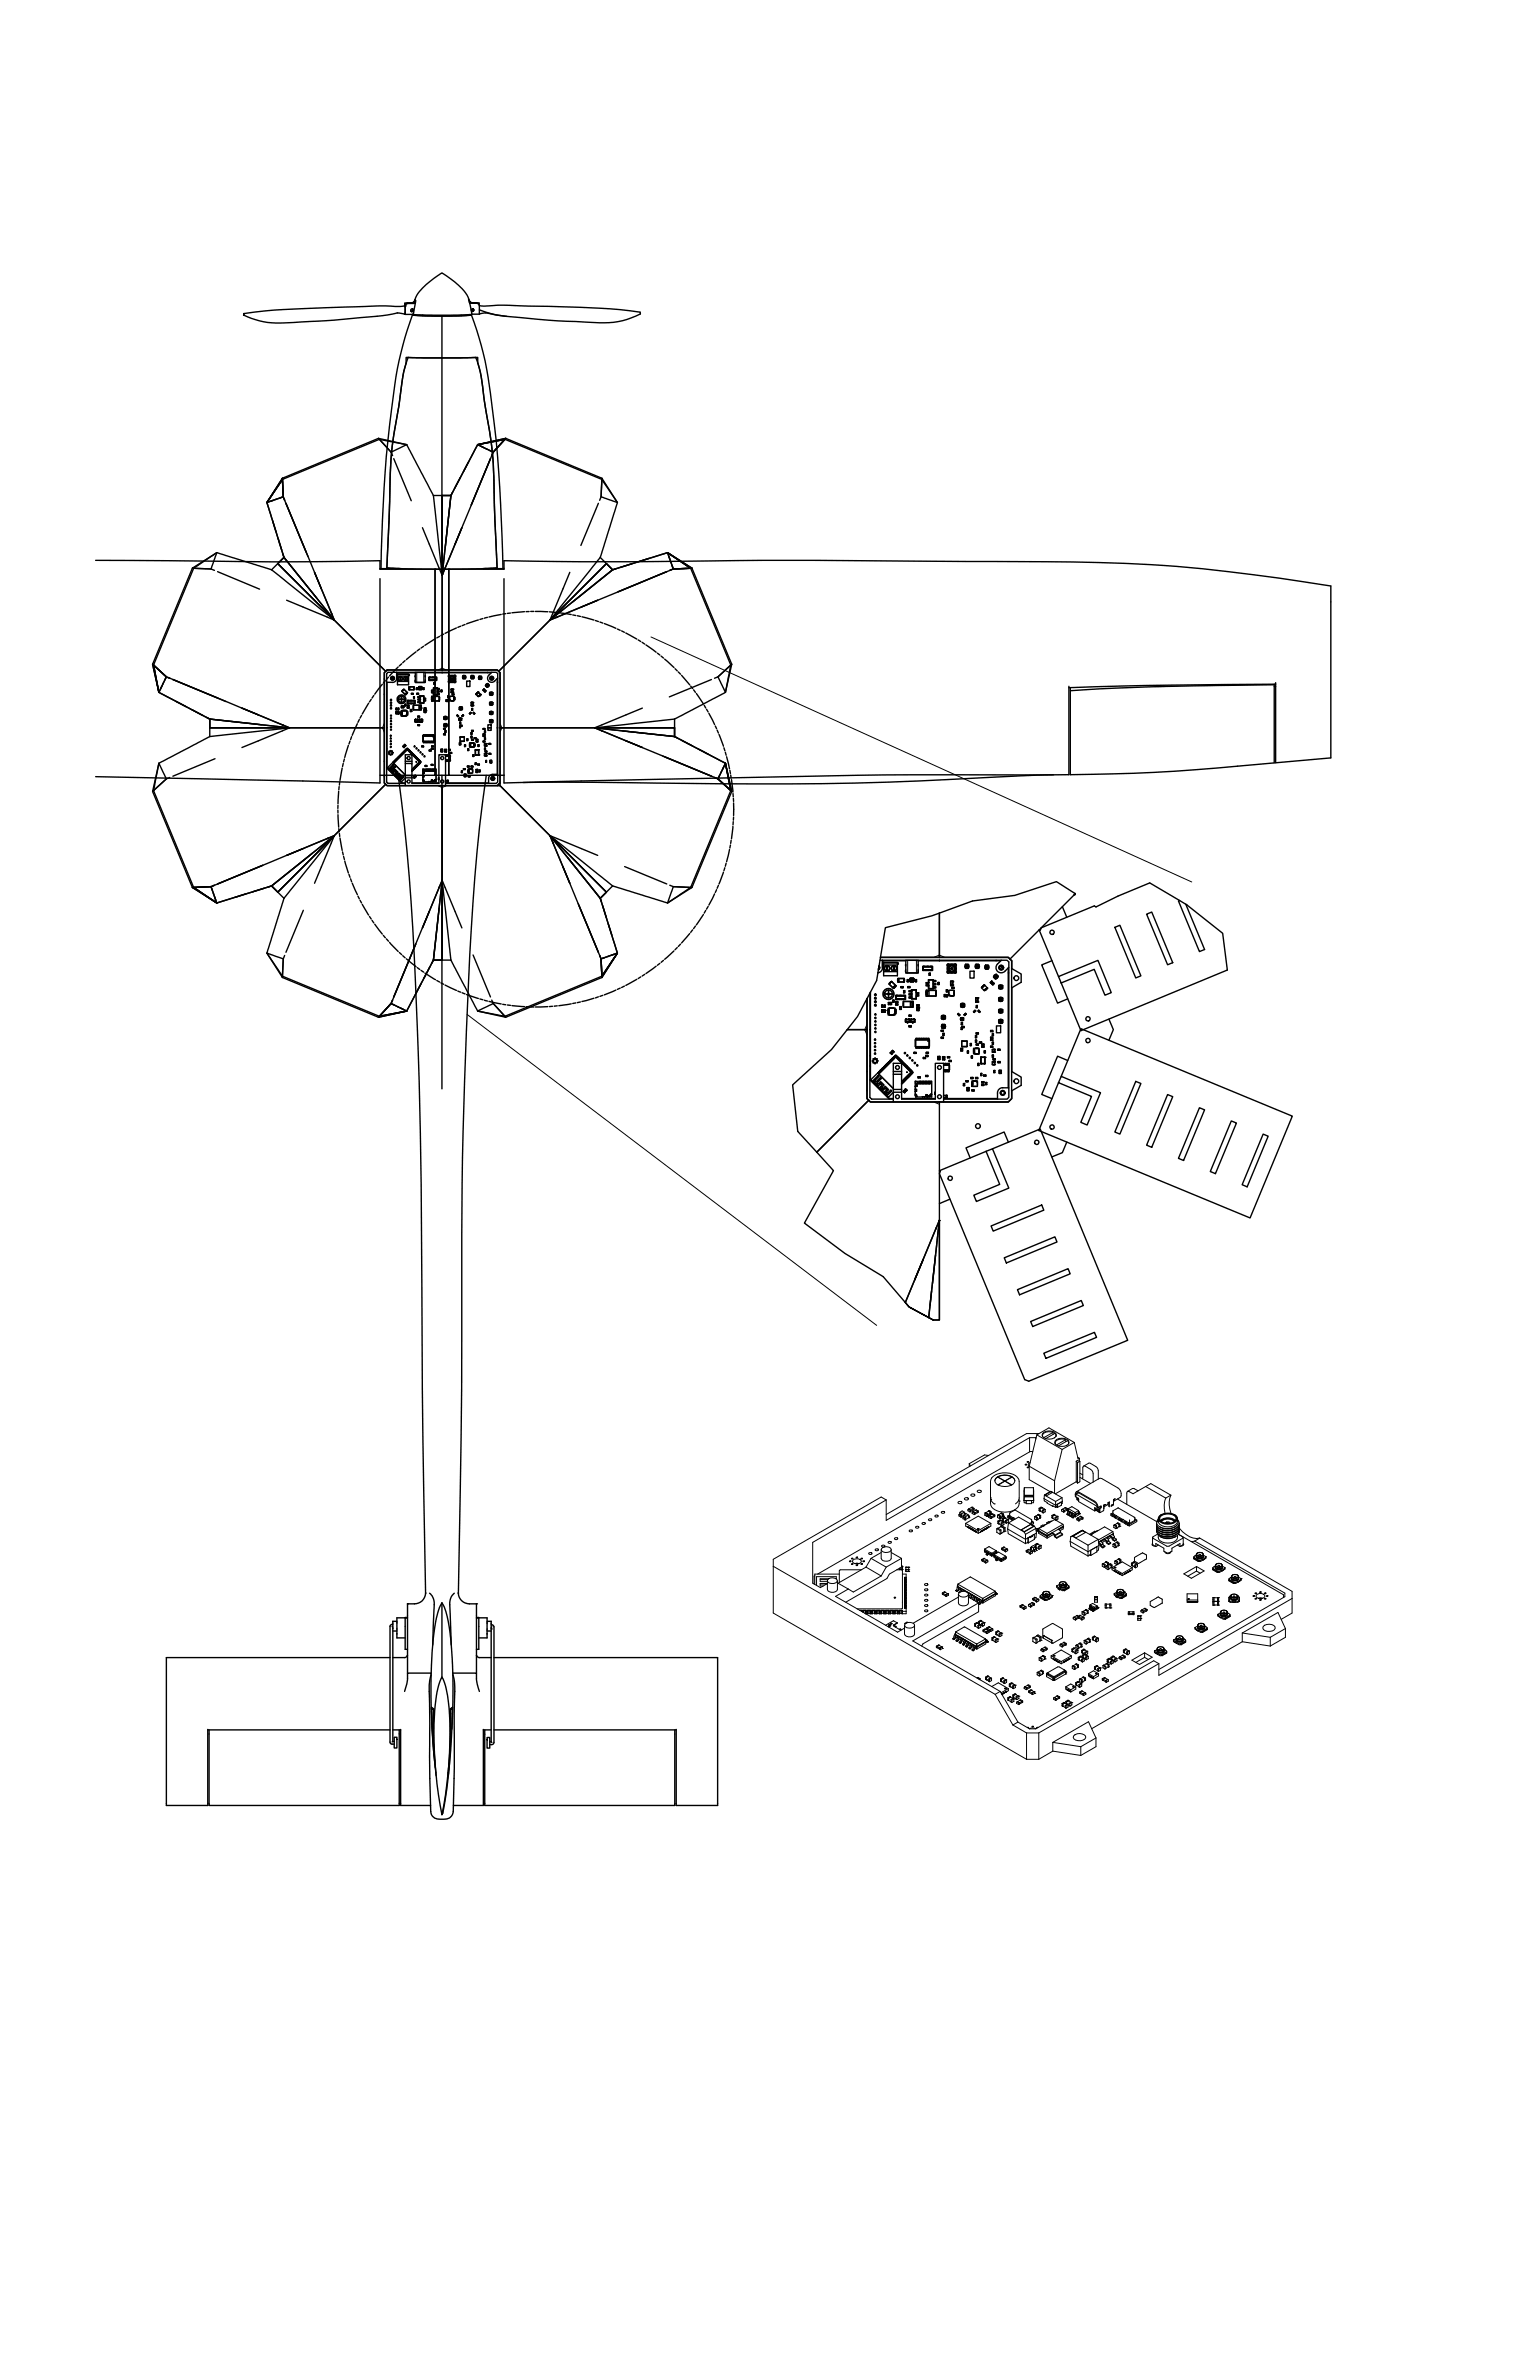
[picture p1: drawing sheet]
<svg xmlns="http://www.w3.org/2000/svg" width="559mm" height="864mm" viewBox="0 0 559 864" stroke-linecap="round" stroke-linejoin="round" font-family="sans-serif">
<!-- layer: Visible (ANSI) -->
<g fill="none" stroke="#000" stroke-width=".51">
<path d="M88.4 113.8v.6zM144.2 113.6l2.7 .4M144.3 113.6a64.6 64.6 0 0 1-13.7 1.7l-9.1 .9-9.2 .5a64.7 64.7 0 0 1-16.7 .1l-4.4-1.2-2.8-1.2M146.8 114h.1M146.9 114l.1 .1M146.9 110.1v.9M146.9 110.7l-.1 .4M146.9 110.1l3.8 .1h-2.7a1.13 1.13 0 0 0-1 1.5M146.9 111l.1 .7M146.9 111l-1.7 .3a116.3 116.3 0 0 0-16.3 .1l-3.7 .1a365 365 0 0 0-36.7 2.3M147 112.1l-.1 1.9M147 112.1v2"/>
<path d="M147 111.7v.4M148 110.1l-.7 .3-.4 .6M149.3 110l-1.8 .1M149.6 112.1l.1 .8-.5 .1M149.6 114.3a134.8 134.8 0 0 0-7.5 34 488.4 488.4 0 0 0-3.8 58.1M149.6 112.1l.2 .3a.52 .52 0 0 1-.6 .7M149.7 112.2l.1 .7-.5 .2M149.7 114.1h.3M149.8 112.4l-.1 .4M150 114l-3 .1M150.3 114.2l-.7 .1 10.8 .5M150.5 109a16 16 0 0 1 6.9-8l3-1.9a25.7 25.7 0 0 1 9.5 8.8l.4 1.8"/>
<path d="M150.5 108.9a1.68 1.68 0 0 1-1.5 1.2h-2.1v.9M150.7 109.9l-.2-.1 .1-.9a1.65 1.65 0 0 1-1.5 1.2M150.8 114.3h-.5l6.6 .4 9.4-.1 4.2-.3h-.5M153.4 114.3v.3M160.4 114.8v15.1M167.3 114.3v.3M170 108.5l1.2 5.6-5.1 .3-16.1-.2 .9-5.1M170.2 108.9a1.68 1.68 0 0 0 1.6 1.2l2.1-.1v.7M170.4 114.2l.7 .1-10.7 .5M170.4 110.1l2.5-.1zM170.5 109.4l.7 .5 2.7 .1M170.9 112.5l.5-.4 .5 .3-.1 .5-.3 .2-.5-.3"/>
<path d="M171.1 114.3a127.4 127.4 0 0 1 7.5 34 514.5 514.5 0 0 1 3.9 58.1M171.4 110h1.6M171.6 112.1l.1 .7-.5 .2 .4-.2zM171.6 112.1l.2 .2a.53 .53 0 0 1-.1 .6 .53 .53 0 0 1-.5 .1M172.9 110l.5 .2M172.9 110.1a1.01 1.01 0 0 1 1 1v2.9h-2.7M173.9 111l1.7 .1a86.5 86.5 0 0 1 16.4 0 333.4 333.4 0 0 1 40.3 2.2l.1 .7a29.2 29.2 0 0 1-16.6 3.1l-20.6-1.2a98.2 98.2 0 0 1-19.3-2.7l-2-.7M176.1 113.5l7.8 1.4M176.3 113.6l-2.4 .4M160.4 129.9l13-.1v2l1 3.7 1.3 9.9a168.2 168.2 0 0 1 3.7 38.5l1 22.3-4.9 .2M160.4 129.9l-13-.1v2l-1.1 4.4-2 13.5a123.4 123.4 0 0 0-2.7 24l-1.2 32.5 4.9 .2h-7.4M160.4 129.9l-12.3-.1-.9 2.6a49.3 49.3 0 0 0-2.1 12l-.7 5a143.9 143.9 0 0 0-3 32.6l-1 24.2 17.5 .4"/>
<path d="M160.4 129.9v76.7M160.4 129.9l12.2-.1 .9 2.4a62.6 62.6 0 0 1 2.3 13.7l.3 1.9a145.1 145.1 0 0 1 3.1 25.3l.4 16 .8 17.1-4.9 .2M137.7 159.5l4.2 4.6 5.7-2.7M137.7 159.5l9.9 1.9M137.7 159.5l-.4-.4 10.3 2.3M137.7 159.5l-.4-.4-34.8 14.5v.4M183.2 159.5l.3-.4 34.9 14.5v.4M183.2 159.5l-9.9 1.9M183.2 159.5l.3-.4-10.2 2.3M183.2 159.5l-4.2 4.6M183.5 159.1l-4.5 5M183.5 159.1l-.3 .4"/>
<path d="M183.5 159.1l-10.2 2.3M102.5 173.6l.3 6.7M102.5 174l-5.6 8.4M102.5 174v-.4l-5.6 8.8M102.5 173.6v.4M102.5 173.6l-5.6 8.8M102.5 174l.3 6.3M142.5 165.4l-.6-1.3-4.2-4.6-35.2 14.5 .3 6.3 .5 1.3-.5-1.3M142.9 166.5l6.3 15.3M147.6 161.4l9.7 18.5M157.3 179.9l3.1 29M157.3 179.9h6.3"/>
<path d="M160.4 179.9h3.2l-3.2 29zM160.4 179.9v29M163.6 179.9h-3.2v29M163.6 179.9l-3.2 29M163.6 179.9l-2.1 18.8M164.2 178.7l-.6 1.2M170.1 167.6l-2 3.6M173.3 161.4l9.9-1.9-4.2 4.6-1.2-.5M173.3 161.4l-9.7 18.5M173.3 161.4l5.7 2.7M174.5 162l1.1 .5M176.4 162.9l.2 .1"/>
<path d="M178 166.5l-7 16.8M178.7 164.8l-17.4 41.9M179 164.1l-.6 1.3 .6-1.3 4.2-4.6 35.2 14.5-.3 6.3-.5 1.3M218.4 174l-.3 6.3 5.9 2.1M218.4 174l5.6 8.4M218.4 174v-.4l5.6 8.8M96.9 182.4l6.1 20M98.9 189.1l1.3 3.9M99.2 181.6l-1.1 .4M100.3 181.2l-.2 .1M101.6 180.8l1.2-.5-.3-6.3-5.6 8.4M102.8 180.3l-5.9 2.1"/>
<path d="M103 181l17.4 41.9M153.3 191.6l7.1 17.3v33.7M167.6 191.6l-6.1 14.6M217.1 182.7l-6.3 15.3M224 182.4l-6.2 20M34.7 203.4l64.5 .6 38.7-.5v3.1h20v74.8h-20M70.3 206.3l-.5-.1-14.4 34.9 .3 .3M77.8 207.1l-1.2-.6-6.3-.2-14.6 35.1 4.7 4.3 1.2 .5-1.2-.5M78.7 200.6l19.9 6.2M78.7 200.6l-2.1 5.9-6.3-.2M78.7 200.6l-8.4 5.7M78.7 200.6l-8.9 5.6 .5 .1"/>
<path d="M79 207.5l15.2 6.4M98.6 206.8l22.7 18.3M100.8 204.6l20.5 20.5M102.7 201.1l.3 1.3M103 202.4l-2.2 2.2 20.5 20.5M103 202.4l18.3 22.7M103 202.4l11.9 14.7M103 202.4l-4.4 4.4M104 217.9l17.3 7.2 18.7 18.6 .4-.5h20M111.1 200.4l-7.3-17.7 8 19.3M114.1 207.8l6.1 14.7M137.9 210.1v74.1l-103.2-2.3"/>
<path d="M157.9 206.6h2.5M157.9 206.6v74.8h5v-74.8h-2.5M160.4 206.6h.1M161.5 206.2l-1.1 2.7v33.7M161.5 206.2l-1.1 2.7M175.5 206.4l-15.1 .2M175.5 206.4h7.4M182.9 210.1v74.1l128.5-2.8 76.5-.2v-32.1M206.8 207.8l-7.2 17.3-18.7 18.6 .6 .5v20M216.9 217.9l-14.7 6.1M217.8 202.4l-18.2 22.7M217.8 202.4l4.5 4.4"/>
<path d="M220 204.6l2.3 2.2-22.7 18.3zM220 204.6l-20.4 20.5M222.3 206.8l-2.3-2.2-20.4 20.5M222.3 206.8l-22.7 18.3M222.3 206.8l-14.7 11.9M223.6 206.5l-1.3 .3M229.3 204.6l-4.3 1.4M235.5 202.7l-3.9 1.2M241.9 207.5l-17.7 7.3M242.2 200.6l8.4 5.7-6.3 .2-.4-1.1M242.2 200.6l8.4 5.7M242.2 200.6l-19.9 6.2"/>
<path d="M242.2 200.6l2.1 5.9M242.2 200.6l8.9 5.6-.5 .1M242.2 200.6l8.9 5.6M242.7 201.8l.3 1.2M243.3 203.8l.2 .3M243.6 206.8l-41.8 17.4M244.3 206.5l-1.3 .6 1.3-.6 6.3-.2 14.6 35.1-4.7 4.3-1.3 .5M250.6 206.3l.5-.1 14.4 34.9-.3 .3M250.6 206.3l-6.3 .2M251.1 206.2l-6.8 .3M251.1 206.2l-.5 .1M120.2 222.5l1.1 2.6 18.6 18.6-.5 .5 .1 20h-.7"/>
<path d="M120.2 222.5l1.1 2.6M121 224.7l-18-22.3-2.2 2.2 20.5 20.5M121 224.7l.3 .4M202.2 224l-2.6 1.1-18.6 18.6-.5-.5h-20.1M202.2 224l-2.6 1.1M55.4 241.1l5 4.6M55.4 241.1l.3 .3M55.4 241.1l2.3 10.2M55.7 241.4l2 9.9M55.7 241.4l-.3-.3 2.3 10.2M55.7 241.4l4.7 4.3M57.7 251.3l18.4 9.7"/>
<path d="M58.7 249.1l-.5 1.1M59.2 248l-.1 .3M59.8 246.8l.6-1.1-4.7-4.3 2 9.9M60.4 245.7l-2.7 5.6M61 246l41.9 17.3M62.7 246.7l19.3 8M87.8 257l14.7 6.1M139.4 252l.1 .1M139.5 246.4l-.1 .1M140.3 247.7h2.2M140.4 247.7v31l5.5 5.5h1.2M141.7 246.1v.2"/>
<path d="M141.9 246.6l.1 .2M142 245.7l-.1 .1M142.1 245.9l.7 .6M142.3 245.5h.2M142.3 246.9h.2M142.9 245.7l.1 .1M143 246.6l-.1 .2M143.1 246.1v.2M143.7 257.6h.3M143.7 257h.3v.6h-.3zM143.7 258.6v.4M143.7 258.6h.3z"/>
<path d="M143.7 258.4v.1M143.7 259v.1M143.7 258.4h.3M143.7 259.1h.3M143.7 257.1h.3M143.7 258.5v.1M143.7 258.5h.1M143.7 259h.1M143.9 246.4l-.3 .8-1.2 .5M143.9 244.1v2.3M144 259v.1M144 259h.1"/>
<path d="M144 258.5v.5h-.3h.3M144 258.5v.1M144 258.4v.1M144.2 244.6h4.1v4h-4.1zM144.2 245.4h4.1M144.2 244.9h4.1M144.2 247.4h4.1M144.4 257.6h.3M144.4 257h.3v.6h-.3zM144.4 258.7v.3M144.4 258.6h.3M144.4 259.1h.3"/>
<path d="M144.4 259v.1M144.4 257.2h.3M144.6 253.8h1.1v-1.1v1.1h1.1M144.6 253.9h1.1v1.1v-1.1h1.1M144.7 259.1h.1M144.7 258.6l-.3 .1M144.7 258.7v.3h-.3M144.7 259h-.3M144.7 258.5l-.3 .2M144.7 258.5v.1M144.7 245.8v.1M144.7 246.9v.1"/>
<path d="M144.7 259v.1M144.9 245.7h.1M145.1 245.7v1.4M145.1 247.1h.3M145.1 245.7a.74 .74 0 0 0-.6 .7 .74 .74 0 0 0 .6 .7M145.1 245.7h.3M145.4 245.7v1.4M145.4 245.7a.74 .74 0 0 1 .6 .7 .74 .74 0 0 1-.6 .7M145.5 245.7h.1M145.6 257.9h2v2h-2zM145.6 258.3v.5M145.6 258.9v.7"/>
<path d="M145.7 256.4l-.1 .5 .4-.1M145.7 256.8h.3M145.8 251l1.3 1.2 .8-.7M145.8 245.8v.1M145.8 246.9v.1M145.9 251l1.2 1.2 .7-.7M145.9 259.9h.3M145.9 257.9h.3M146 256.4l-.4-.1 .4 .1v.4M146 259.9v.1M146.1 259.9v.1M146.2 256.4h.4"/>
<path d="M146.2 256.4h.4v.5h-.4zM146.2 256.8h.4M146.3 259.9h.7M146.3 257.9h.7M146.4 250.4l-.4 .4M146.4 259.9v.1M146.5 259.9v.1M146.6 250.2l-.8 .8 .8-.8 1.3 1.3zM146.6 259.9v.1M146.7 245.8v.1M146.7 246.9v.1M146.9 259.9v.1"/>
<path d="M146.9 245.7h.1M146.9 255.7l.3-.1v.5M146.9 255.7v.4h.3M146.9 256.1h.3M146.9 255.7h.3M147.1 245.7v1.4M147.1 247.1h.3M147.1 245.7a.74 .74 0 0 0-.6 .7 .74 .74 0 0 0 .6 .7M147.1 245.7h.3M147.2 259.9h.1M147.2 257.9h.1M147.3 252.1h.1"/>
<path d="M147.4 245.7a.74 .74 0 0 1 .6 .7 .74 .74 0 0 1-.6 .7M147.4 245.7v1.4M147.5 245.7h.1M147.6 259.3v.1M147.6 258.3v.5M147.6 258.9v.3M147.6 259.5v.1M147.6 251.3l.2 .2-.7 .6-.2-.1zM147.7 251.6l-.4 .5M147.8 245.8v.1M147.8 246.9v.1M147.9 256.7l-.1 .3 .1-.3h.4"/>
<path d="M147.9 256v.3M147.9 254.4h2.6M147.9 254.4v.1M148 254.3h-.3v1.1h.3l-.1-1M148 254.3h.4M148 254.3v.1M148.3 244.9h.2v.3h-.2M148.3 256.7l.1 .3h-.5M148.3 256l.1 .3h-.5M148.3 256h-.4v.3M148.3 256v.3M148.3 256.7v.3"/>
<path d="M148.4 255.3l-.4 .1M148.4 249.3h1.8M148.4 249.6v.5M148.5 250.4h1.7v-1.1v1.1zM148.5 249.4h.2v.9h-.2zM148.5 249.3v1.1M148.9 255.3l-.5 .1M148.9 255.4l.4 .1M148.9 257.7v.6l.5-.1M148.9 257.7h.5v.5M148.9 257.7h.5M148.9 254.3v.1"/>
<path d="M148.9 258.2h.5M149.3 254.3h.1M149.3 254.2l-.9 .2M149.4 251.7v.3M149.4 255.3l-.1 .1M149.4 255.4h.7M149.8 251.7h-.5l.1 .3M149.8 251.7v.3h-.4M149.8 251.7v.3M149.9 257.3h.1M149.9 254.3l-.5 .1M149.9 255.3v.1"/>
<path d="M150 256.4l-.1 .9M150 256v1.7v-1.7h2.8M150.1 253v.5l.3-.1M150.1 253h.3v.4M150.1 253h.3M150.1 257.6l2.7 .1M150.1 253.4h.3M150.1 254.2l.3 .2M150.1 254.3l-.2 .1M150.2 249.6v.5M150.2 249.3h-1.8v1.1M150.4 255.3l-.3 .2"/>
<path d="M150.4 254.3h.2v1.1h-.2M150.5 254.4v.9h-2.6M150.5 254.4v.1M150.6 245.4v.2M150.6 247v.4M150.7 247.4v.1M150.7 245.6v.1M150.7 244.1h3.6v3.6h-3.6zM150.7 247.7h3.6M150.7 244.2h-6.8v2.2M150.7 246.9v.1M150.7 245.3v.1"/>
<path d="M151.1 250.2h.3M151.1 249.7h.3v.5h-.3zM151.1 249.8h.3M151.4 251.7v.3M151.8 251.7l.1 .3h-.5M151.8 251.7h-.5l.1 .3M151.8 260v.3M151.8 260h.5v.3h-.5zM151.8 251.7v.3M151.9 249.5v.6M151.9 250.1h.1M151.9 249.5h.1"/>
<path d="M151.9 252.9v.3M151.9 253.8v.3M151.9 254.7v.3M152 249.5h1M152 249.5h.7M152 250.1v.3l.2-.3 .2 .3 .2-.3 .4 .3v-.3h-1.1h1.1M152 249.5v-.3l.2 .3 .4-.3 .1 .3M152 256.1h.5v1.5h-.5zM152.1 260v.3M152.4 255v.2h1.4M152.4 253.8h-.8v.3h.8M152.4 254.7h-.8v.3h.8"/>
<path d="M152.4 255v.2h1.4v-.8v.8M152.4 252.6l1.3 .1M152.4 252.6h1.4M152.4 252.6v2.4M152.4 252.7v2.5M152.4 255.2h1.3M152.6 256v1.6M152.7 249.5h.3M152.7 249.5v-.3l.3 .3M152.8 256v1.7M152.8 256v1.7h-2.8M152.8 257.3h.1"/>
<path d="M152.8 256.4h.1M152.8 256h-2.7M152.8 256.7h.1M152.9 256.4v.9M153 249.5v.6M153 249.5h.1M153 249.6v.5M153.5 250.2h.3M153.5 249.7h.3v.5h-.3zM153.5 249.8h.3M153.8 252.6v.9v-.9l-2.2 .3v.3h.8M153.8 253.5h.6v.9h-.6z"/>
<path d="M153.8 252.6v2.6M153.9 258.4h.5v.3h-.5zM153.9 257.7l.1 .3M153.9 257.7h.1M153.9 258h.1M154 257.7h.4M154 258v-.3v.3h.5M154 257v.3M154 258.4v.3M154.1 253.5v.9M154.3 246.9v.1M154.3 245.3v.4"/>
<path d="M154.3 244.2h24M154.3 247v.5M154.4 258.4v.3M154.4 257.7v.3zM154.4 257.7l.1 .3M154.4 258h.1M154.4 257h-.5l.1 .3M154.4 257v.3h-.4M154.4 257v.3M155.7 246l.1 .8M155.7 246.8h2.7M155.7 246h2.7"/>
<path d="M155.8 245.8l-.2 1.2 .2-.2M155.9 245.8h.2M156 245.8l-.3 .2M156.1 245.8l.2 .2M156.3 246.8l-.5 .2M156.3 245.8h.5M156.6 253.4v.7M156.6 253.8h.1M156.6 250.6h.7v.9h-.7zM156.6 253.2v.2M156.6 252.8h2.8M156.7 254.4l2.7 .1v-1.7v1.7z"/>
<path d="M156.7 252.8v1.6M156.8 246.8l-.5 .2M156.9 250.6v.9M156.9 252.8v1.6M156.9 252.9h.5v1.4h-.5zM156.9 245.8l-.1 .2M156.9 245.8h.2M157.1 245.8l.2 .2M157.3 246.8l-.5 .2M157.3 245.8h.5M157.3 249.7h1.4v.2M157.3 249.7v.9v-.9h1.4v.2"/>
<path d="M157.3 249.7v2.6M157.3 252.3h1.4M157.4 252.3h1.3M157.4 249.8h1.3M157.5 247.9v.5l.3-.1M157.5 247.9l.3-.1v.5M157.5 247.9h.3M157.5 248.3h.3M157.8 246.8v.2M157.9 245.8l-.1 .2M157.9 245.8h.3M158.1 245.8l.3 .2"/>
<path d="M158.3 246.8l-1 .2M158.3 245.8h.2v1.2h-.2M158.4 246l-.1 .8M158.7 251.8h.7v.3l-2.1 .2v-.8v.8M158.7 250.9h.7v.3h-.7M158.7 249.9h.7v.3h-.7M158.7 249.7v2.6M158.7 249.9v2.4M159.1 252.1v-.3v.3M159.1 251.2v-.3v.3M159.1 250.2v-.3v.3M159.4 253.2v.9"/>
<path d="M159.4 252.8h-2.8v1.7M160 250.6l.4-.1-.1 .5M160 250.6v.4l.4 .1-.4-.1M160 250.6h.3M160.4 242.6v.6M160.4 244.1v.1M161.9 254.1l.3-.1v.5M161.9 254.1v.4h.3M161.9 254.5h.3M161.9 254.1h.3M162.5 254.1l.3-.1v.6M162.5 254.1v.5h.3"/>
<path d="M162.5 254.6h.3M162.5 252.7v.6l.3-.1M162.5 252.7h.3v.5M162.5 252.7h.3M162.5 254.1h.3M162.5 253.2h.3M162.7 247.2l.1 .5h.4M163 245.2l-.2 2.3 .2 .2M163 245.8l-.2 1.1M163 245.2h2.1l.2 .2v2.3h-2.3M163.2 252.8h1.5v1.6h-1.5zM163.2 253.1v.1"/>
<path d="M163.2 253.4v.1M163.2 253.7v.1M163.2 253.9v.1M163.2 245.4a1.27 1.27 0 0 1 1.9 .3 1.27 1.27 0 0 1-.5 1.9 1.27 1.27 0 0 1-1.7-.7 1.2 1.2 0 0 0 1.7 .8 1.2 1.2 0 0 0 .4-1.8 1.2 1.2 0 0 0-1.9 0l-.2 .6 .4 .8a1.18 1.18 0 0 1-.1-1.9zM163.2 245.2h-.4l-.1 .5M163.5 252.8h.1M163.5 254.4h.1M163.7 251.4h.1M163.7 250.1v1.3M163.7 250.1v.1M163.7 252.8h.2M163.7 250.1h.6"/>
<path d="M163.7 254.4h.2M163.8 246.5l.2 .2 .3-.2M163.8 246.4h.1M163.8 246.5h.1M163.8 246.4v.1M163.8 246.5h.4M164 252.8h.1M164 254.4h.1M164.2 251.9v.3M164.2 246.4h-.4M164.2 246.4v.1M164.2 246.4h.1"/>
<path d="M164.2 246.5h.1M164.3 252.8h.1M164.3 254.4h.1M164.3 246.4l-.3-.2-.2 .2M164.3 250.1v.1M164.3 250.1v1.3h-.6M164.3 251.4h.1M164.6 251.9h-.5l.1 .3M164.6 251.9v.3h-.4M164.6 251.9v.3M164.7 253.1v.1M164.7 253.4v.1"/>
<path d="M164.7 253.7v.1M164.7 253.9v.1M164.8 245.2h.5v.5M165.3 247.2v.5h-.5M165.8 259.8l.1-.3 .4 .4M165.8 259.8l.3 .3 .3-.2-.3 .2M166 259.6l-.2 .2M166.7 257.5l.1 .1M166.7 257.6v-.9l.4-.2 .6 .2v.9M166.7 256.8v.7M166.8 257.7h.8M167.1 257.7h.2"/>
<path d="M167.7 259.8l.2 .3M167.7 256.8v.7M167.7 257.5l-.1 .1M167.9 245.7v.2M167.9 259.5l-.3 .4 .3 .2M167.9 259.5l.2 .3-.2 .3M167.9 259.5l.2 .3M168.1 246.3h.7M168.1 245.3h.7M168.8 245.3l-.9 .1 .1 .9h.8M168.8 245.3l.3 .6-.3 .4M169.3 247.2h1.2v2h-1.2z"/>
<path d="M170.4 258.9l.2 .2M170.7 258.6l.3 .2-.4 .3-.2-.2zM170.7 258.6l.2 .3M170.9 245.7v.2M171 256.2h.1M171 255v1.2M171 254.9v.1M171 254.9h.6M171 256.2h.6M171 246.3h.8M171 245.3h.8M171.2 257.7h.3"/>
<path d="M171.2 257.2h.3v.5h-.3zM171.2 257.3h.3M171.6 254.9v.1M171.6 256.2h.1M171.6 255v1.2M171.8 245.3l-.7-.1-.2 .2 .2 1 .7-.1M171.8 258.6l.4 .3-.2 .3-.4-.4zM171.9 245.3l.1 .6-.1 .4M171.9 258.7l-.2 .2M172.2 258.9l-.2 .3M172.8 251.9l-.1 .1M172.8 251.8v.1"/>
<path d="M173 251.7l-.1 .1M173.1 251.6h-.1M173.2 251.5h-.1M173.3 251.4h.1M173.4 251.2v.1M173.5 251.2l.8 .9-.8 .8-.9-.8zM173.7 245.9v.3M173.7 252.6l-.2 .2M173.8 252.6h.1M173.9 246.5h.7M173.9 245.5h.7M173.9 252.4v.1"/>
<path d="M174 252.3v.1M174.2 252.2l-.1 .1M174.3 252.1h-.1M174.6 245.5l-.9 .2 .1 .8h.8M174.6 245.5l.2 .7-.2 .3M175.3 250.4l.2 .3M175.6 250.1l-.4 .4 .3 .2M175.6 250.1l.2 .3M175.8 250.4l-.3 .3M175.8 251l.2 .2M176.1 250.7l-.4 .3 .3 .2M176.1 250.7l.2 .2-.3 .3"/>
<path d="M176.1 250.7l.2 .2M176.6 248.4l-.2 .1M176.7 248.2l-.6 .6 .6 .7-.5-.6M176.8 248.2l.7 .5M176.9 244.1v.1M177 248.2l.5 .4v.3M177.5 248.9l-.3 .4-.4 .1M177.6 251.5l.1 .7zM177.6 258.4l.1 .8zM177.7 246.1v.2M177.7 255.8l.4 .2 .6-.2M177.7 251.4h1"/>
<path d="M177.7 252.2l.1 .1M177.7 259.2l.4 .2 .6-.2M177.7 255.1v.7M177.8 258.3l-.1 .1M177.8 246.6l.2 .2M177.8 252.3h.8M177.8 258.3h.8M178 245.7l-.2 .1M178.1 254.9h.3M178.1 251.3h.3M178.1 258.3h.3M178.3 245.5h.2"/>
<path d="M178.3 246.9h.2M178.4 244.1l-1 1a1.5 1.5 0 0 0 0 2.2 1.5 1.5 0 0 0 2.1 0l1.1-1.2M178.6 258.3l.1 .1M178.7 255l-1-.1v.9M178.7 252.2l-.1 .1M178.8 255l.1 .8-.1-.7M178.8 251.5l.1 .7zM178.8 258.4l.1 .8zM178.8 245.9l-.7 .7M178.8 245.7l.1 .1M178.9 246.6l-.1 .2M179.1 246.1v.2"/>
<path d="M180.4 246.3v34.8M180.4 247.7h.2M181.4 246.4l.1 .1M181.5 252l-.1 .1M233.1 257l-17.3 7.2h-33.7M258.1 246.7l-15.2 6.3M263.2 251.3l-18.4 9.7M265.2 241.4l-4.7 4.3 2.7 5.6M265.2 241.4l-2 9.9M265.2 241.4l.3-.3-2.3 10.2M462.4 248.4v28.5a736.4 736.4 0 0 1-74 4.3v-31.6M462.4 248.6l-16.6 .2a1077.6 1077.6 0 0 0-57.4 1.9"/>
<path d="M462.4 249.2h.5M462.9 247.8v29.1l20-1.8v-62.4a588.5 588.5 0 0 0-112.2-8.8l-37.6-.2a2839.7 2839.7 0 0 0-93.9 .1l-28.2 .1-28.1-.4v3.1h-20v74.8h20M462.9 248.4l-46.9 .4-28.1 .8M57.7 277.1l2.7 5.6-4.7 4.3M57.7 277.1l-2 9.9M57.7 277.1l-2.3 10.2 .3-.3M75 260.4l1.1 .6M76.1 261v3.2h29M76.1 261l29 3.2M76.1 267.4l-18.4 9.7M76.1 264.2h29M76.1 261l18.8 2.1"/>
<path d="M76.1 261v6.4M78 275.4l-15.3 6.4M102.5 263.1l2.6 1.1h33.7M102.5 263.1l2.6 1.1M104.6 264.2l-28.5-3.2v3.2h29M104.6 264.2h.5M105.1 264.2l-29 3.2M138.8 264.2h-33.7l-17.3 7.2M139.4 264.2v20l.6 .5-18.7 18.7-7.2 17.2M139.5 276.4h-.1M140.3 264.2h.1M140.3 274.8h.1"/>
<path d="M140.3 271.8h.1M140.3 278.8l5.6 5.6M142.6 276.7l-2 2 5.1 5.1 1.4-1.4v2M142.6 276.7l1.3-1.3 .2 .1 .5-.8h.3l.2-.5 .7-.4v-.3l.8-.5-.1-.2 .8-.5 .5-.8 2 2.3h.2l2.9 2.8-3.4 3.3M142.6 276.7l.4-.1zM142.7 277.5l.3 .2-1.3 1.3 .4 .4 1.2-1.3 .3 .3-1.3 1.3 .4 .3 .7-.7 1 1-.7 .7 .3 .3 .7-.6 1.1 .9-.8 .8 .4 .3 1-1 .2 .3-1.2 1.3-1-.9 .8-.8-.5-.4-.7 .7-.9-.9 .7-.7-.4-.4-.7 .7-1.6-1.6zM143.1 276.2l-.1 .3 .3-.2-.2-.1M143.3 276l.4-.1zM143.9 275.5l-.1 .3 .2-.3h-.2M144.2 275.1l-.1 .4 .3-.3-.2-.1M144.4 275l.3-.2zM144.9 274.4v.3l.2-.2-.2-.1"/>
<path d="M145.1 274.2l.4-.1zM145.5 273.8l.1 .2 .2-.2h-.3M145.8 273.5l.4-.1zM146.2 273.1l.1 .2 .3-.3-.4 .1M146.3 271l.3 .4 .1-.3M146.3 271.1l.2-.3 .2 .3M146.5 270.8l-.2 .3M146.7 272.6l.2 .1-.3 .2 .1-.3M146.7 271.1l-.2 .2M146.9 272.4l.4-.1-.3 .3zM146.9 270.3l-.2 .2M146.9 270.3l.4 .3-.2 .3-.4-.4z"/>
<path d="M147.1 277.2v-.8h2.4v.8M147.1 276.4v-2.4h2.4v2.4M147.2 270.6l-.2 .2M147.3 272l.3-.1zM147.3 272l-.1 .1M147.7 272.2h.1M147.7 272.2l-4.9 4.9 4.3 4.3M147.8 272.2l4.4 4.3M148.1 272.1l.4 .1zM148.8 272.5l-.1 .2-.2-.2 .3 .1M148.8 272.8l.4 .2zM149.3 273l.1 .4-.1-.3"/>
<path d="M149.3 273l.1 .1M149.5 280h.1M149.7 273.5l.1 .3-.3-.2 .2-.1M149.8 279.6l.1-.3-.1 .4M149.9 279.7h-.1M149.9 273.9l.4 .1zM150 279.2l.4-.1zM150 273.8h.1M150.4 274.2l.2 .1M150.5 274.2h-.3l.4 .2M150.6 274.3v.1M150.6 274.6l.4 .1z"/>
<path d="M150.6 262h.1M150.7 261.3l-.1 .7 .5 .2 .7-.2-.1-.7M150.7 261.3v.7M150.7 261.3h.1M150.7 278.8h-.3l.3-.2v.2M150.7 278.5l.4-.2zM150.7 261.3h1.1v.7h-1.1h1.1l-.1-.7M150.7 261.3h.8M150.7 261.3v-.2l.8 .2M150.7 261.2h.2M151.1 262.2h.2M151.2 274.9l.1 .2"/>
<path d="M151.2 274.9l-.2 .1 .3 .1M151.3 275v.1M151.3 275.3l.4 .2zM151.4 278l-.3 .1 .3-.2 .1 .1M151.5 261.2h.2M151.5 261.2v.1M151.6 263.1h.5v.3h-.5zM151.7 275.7l.4 .1zM151.7 261.2l-.2 .1M151.7 263.1v.3M151.8 277.7h-.3l.2-.2 .1 .2M152 275.8h.1"/>
<path d="M152.1 276.1l.3 .1zM152.1 263.1v.3M152.1 261.3h.1M152.1 261.3v.7M152.1 262h.1M152.2 277.3l-.4 .1 .3-.2 .1 .1M152.2 276.5v.2M152.2 276.6l-2.7 2.8M152.2 261.3h1l.1 .7h-1.2h1.2l-.1-.7M152.2 261.3h.8M152.2 261.3v-.2l.8 .2M152.2 261.2h.2"/>
<path d="M152.5 277h-.3l.2-.2 .1 .2M152.6 262.2h.2M153 261.2h.2M153 261.2v.1M153.2 261.3l.1 .7-.5 .2-.7-.2v-.7M153.2 261.2l-.2 .1M153.2 270.8v.3M153.2 270.8h.5v.3h-.5zM153.5 279.2v1.4h.3v-.9l.1 1M153.5 267.2v2M153.5 279.2h.1M153.5 279.2h.6l.1 .8 3.4-.1"/>
<path d="M153.5 269.1v-2v2.1M153.5 267.2h.1M153.5 269.2l.1 .4h.2v-.4h.3v.4h.2v-.4h.3v.4h.3v-.4h.3v.4h.2v-.4h.3v.4h.2v-.4h.3v.4h.2v-.4h.3v.4l.5-.4M153.6 270.8v.3M154.1 279.8h.4M154.4 277.9v.3M154.4 277.9h.5v.3h-.5zM154.5 279.9v-.7l.1 .7M154.5 279.5h.1M154.5 279.6h.1M154.6 279.8h.3M154.8 277.9v.3"/>
<path d="M154.9 279.9v-.7l.2 .7M154.9 279.5h.2M154.9 279.6h.2M155.1 279.8h.7M155.4 279.9v-.7l.1 .7M155.4 279.5h.1M155.4 279.6h.1M155.8 279.9v-.7l.2 .7M155.8 279.5h.2M155.8 279.6h.2M155.9 272.3v.3M155.9 272.3h.5v.3h-.5z"/>
<path d="M156 279.8h.3M156.3 279.9v-.7l.1 .7M156.3 279.5h.1M156.3 279.6h.1M156.3 272.3v.3M156.4 279.8h.3M156.5 277.5h.5v.3h-.5zM156.5 271.7h.5v.3h-.5zM156.5 277.5v.3M156.6 271.7v.3M156.7 279.9v-.7l.1 .7M156.7 270.8v.3"/>
<path d="M156.7 279.5h.1M156.7 279.6h.1M156.8 279.8h.3M157 277.5v.3M157 271.7v.3M157.1 279.9v-.7l.2 .7M157.1 270.8l.2 .3h-.6M157.1 270.8h-.4v.3M157.1 270.8v.3M157.1 279.5h.2M157.1 279.6h.2M157.2 267.1h-.3v-.4l-.2 .4h-.3v-.4l-.2 .4h-.3v-.4l-.2 .4h-.3v-.4l-.2 .4h-.3v-.4l-.3 .4h-.3v-.4l-.5 .4-.2-.4-.1 .5"/>
<path d="M157.2 267v-.3l.2 .3M157.2 269.2v.4l.2-.4M157.2 267v.1M157.2 269.2h.1M157.3 279.8h.5M157.4 267.1l.1 2.1M157.4 269.2h.1M157.4 267v.1M157.4 267.2h.1M157.4 269.1l-3.9 .1h3.9M157.5 267.1h-4h4l-.1 2.1M157.5 267.2v1.9"/>
<path d="M157.5 269.1v.1M157.6 279.9v-.7l.1 .7M157.6 279.5h.1M157.6 279.6h.1M157.7 280l.1-.8h.4v3.8M160.1 272v.3M160.1 272.6v.3M160.5 272h-.5l.1 .3M160.5 272v.3h-.4M160.5 272v.3M160.5 272.6h-.5l.1 .3M160.5 272.6l.1 .3h-.5"/>
<path d="M160.5 272.6v.3M161 266.4h.5v.3h-.5zM161 264.4h.5v.3h-.5zM161 260.3l.1 .7zM161.1 264.4v.3M161.1 266.4v.3M161.1 263.1v.3M161.1 261h1M161.1 263.7l.1 .1M161.2 260.1h.8M161.2 260.1l-.1 .1M161.2 262.8l-.1 .9"/>
<path d="M161.3 263.8l.7 .1zM161.3 262.7l.7 .1zM161.4 272.7h.5v.3h-.5zM161.4 272h.5v.4h-.5zM161.5 266.4v.3M161.5 265.4h.3M161.5 265.4h.3v.5h-.3zM161.5 264.4v.3M161.5 272v.4M161.5 272.7v.3M161.5 265.8h.3M161.5 261.2h.3"/>
<path d="M161.7 275.9l1.6 .1zM161.7 274.4h1.6l-1.6 .1M161.7 274v.4h.4v-.4l.1 .4h.4v-.4l.1 .4h.4l.1-.4 .1 .4M161.9 272.7v.3M161.9 272v.4M162 260.1l.1 .1M162 262.8l.1 .1M162.1 263.7l-.1 .1M162.1 260.3l.1 .7zM162.2 262.8v.9M162.9 272.1v.3M163.3 272.1l-.5-.1 .1 .4"/>
<path d="M163.3 272v.4h-.4M163.3 272v.4M163.3 274.4v1.6l.1-1.5M163.3 274.4l.1 1.5M163.3 275.9h.1M163.4 273.1l.4 .1M163.4 273.2v.3M163.4 273.1v.4M163.4 275.9l-.2 .5-.1-.4h-.4v.4l-.1-.4h-.4v.4l-.1-.4h-.4v.4M163.8 273.2l.1 .3h-.5M163.8 273.2v.3M166.6 260.9l.1 .5"/>
<path d="M166.6 260.9v.5M166.6 260.9l.4-.2 .3 .2M166.6 260.9v.4M166.7 260.9h.6M166.7 260.9h.1M166.7 261.5h.2M166.7 261.4v.1M166.7 261.5h.1M166.7 269.8v.6l.5-.1M166.7 269.8h.5v.5M166.7 269.8h.5M166.7 270.3h.5"/>
<path d="M166.8 260.8h.1M166.8 264h.3M166.8 262.3l.3-.2v.6M166.8 262.3v.4h.3M166.8 262.7h.3M166.8 262.3h.3M166.9 261.5h.1M167 267.5v1.6M167 267.5l1.5 .1v1.5h-1.5M167 263.6h.5M167 269.1h1.4M167 267.5h1.4"/>
<path d="M167 260.8h.1M167 267.5h.1M167.1 263.5v.5h-.3M167.1 263.3v.3h-.3M167.2 260.8h.1M167.3 260.9l.1 .4M167.3 260.9v.5M167.3 260.9h-.6M167.3 261.4l-.4 .1M167.3 261.3h-.7l.7 .1M167.4 261.3l-.1 .1M167.4 279.8h.4v.6h-.4z"/>
<path d="M167.4 280h.4M167.5 263.3v.3M167.5 263.6v-.3h-.5l-.2 .7M168.2 279.1v.3M168.6 270.5h.3M168.6 270.5h.3v.5h-.3zM168.6 270.9h.3M168.7 279.1l-.6-.1 .1 .4M168.7 279v.4h-.5M168.7 279v.4M169.4 268.4h.4M169.4 268.4h.4v.5h-.4z"/>
<path d="M169.4 268.7h.4M169.7 278.1v.3M169.7 272.3h.4M169.8 271.9l.3-.1v.5M169.8 271.9l-.1 .4M169.8 272.3h.3M169.8 271.9h.3M169.9 279.1h1.6v1.6h-1.6zM169.9 279.4v.2M169.9 279.7v.1M169.9 280v.1M170.1 278.1h-.5l.1 .3"/>
<path d="M170.1 278.1v.3h-.4M170.1 278.1v.3M170.3 279.1h.1M170.4 269.7h1.6v1.5h-1.6zM170.4 270v.1M170.4 270.2v.5M170.4 270.8v.1M170.5 279.1h.1M170.7 271.2h.1M170.7 269.7h.1M170.8 279.1h.1M170.9 266.1v.5l.3-.2"/>
<path d="M170.9 266.1h.3v.3M170.9 266.1h.3M170.9 267.3v.6l.3-.1M170.9 267.3h.3v.5M170.9 267.3h.3M170.9 266.4h.3M170.9 271.2h.1M170.9 269.7h.1M170.9 267.8h.3M171 279.1h.2M171.1 278.1h.4M171.1 278.1v.3"/>
<path d="M171.2 271.2h.1M171.2 269.7h.4M171.2 265.4l.4 .1M171.2 265.2v.2M171.2 268.4v.3M171.3 271.2h.3M171.5 280v.1M171.5 279.7v.1M171.5 279.4v.2M171.5 278.1l.1 .3h-.5M171.5 278.1v.3M171.6 274.1l.3-.1v.5"/>
<path d="M171.6 274.1v.4h.3M171.6 274.5h.3M171.6 274.1h.3M171.6 268.4h-.5l.1 .3M171.6 268.4v.3h-.4M171.6 268.4v.3M171.6 265.2l-.5-.1 .1 .3M171.6 265.1v.3M171.6 265.1v.4M172 270v.1M172 270.2v.5M172 270.8v.1"/>
<path d="M172.2 267.8v.3M172.4 277.4h.4M172.4 276.9h.4v.5h-.4zM172.4 277h.4M172.6 272.4v1.5M172.6 272.1l1.1 .1-.1 1.9-1.2-.1zM172.6 273.9l.9 .1M172.6 267.8h-.5l.1 .3M172.6 267.8v.3h-.4M172.6 267.8v.3M172.8 279.3v.3M172.9 268.4v.3"/>
<path d="M172.9 269v.3M173.3 279.3h-.6l.1 .3M173.3 279.3l.1 .4-.6-.1M173.3 279.3v.3M173.3 269h-.5l.1 .3M173.3 269v.3h-.4M173.3 269v.3M173.3 268.4h-.5l.1 .3M173.3 268.4v.3h-.4M173.3 268.4v.3M173.3 277.4h.5v.3h-.5zM173.4 277.4v.3"/>
<path d="M173.5 272.3l-.9 .1M173.5 270.5v.5l.3-.2M173.5 270.5h.3v.3M173.5 270.5h.3M173.5 270.8h.3M173.5 272.3l.1 1.6M173.6 273.9l-.1 .1M173.8 277.4v.3M173.9 279.5h.3v.6h-.3zM173.9 279.7h.3M175.4 264.5v.3M175.4 269v.3"/>
<path d="M175.4 266.4h.5M175.4 266.4v.3M175.4 267v.3M175.8 270h.8v.8h-.8zM175.8 273.6h.8v.8h-.8zM175.8 265.9h.3M175.8 265.3h.3v.6h-.3zM175.8 265.4h.3M175.9 264.5l.1 .3h-.6M175.9 264.5h-.5v.3M175.9 269l.1 .3h-.6M175.9 269h-.5v.3"/>
<path d="M175.9 266.4l.1 .3h-.6M175.9 267l.1 .3h-.6M175.9 267h-.6l.1 .3M175.9 268l-.1 .5 .3-.1M175.9 271.7l-.1 .5 .3-.1M175.9 264.5v.3M175.9 266.4v.3M175.9 267v.3M175.9 269v.3M175.9 268.4h.2M175.9 272.1h.2M175.9 270.8h.1"/>
<path d="M175.9 274.4h.1M176.1 270h.1M176.1 268l-.3-.2 .3 .2v.4M176.1 271.7l-.3-.1 .3 .1v.4M176.1 273.6h.1M176.1 270.8h.3M176.1 272.7v.3M176.1 274.4h.3M176.2 276.6h.3M176.2 276.1h.3v.5h-.3zM176.2 276.2h.3M176.5 272.7h-.5l.1 .3"/>
<path d="M176.5 272.7l.2 .3h-.6M176.5 272.7v.3M177 263.1h1.2v2h-1.2zM177 264.2h1.2M177.5 269.9v.3M177.5 269.9h.6v.3h-.6zM177.6 273.5v.3M177.6 273.5h.5v.3h-.5zM177.7 261.4v.9l1-.1M177.7 261.5v.7M177.8 261.3l-.1 .1M177.8 261.3h.8"/>
<path d="M177.9 276v.4M177.9 276.6v.3M178 269.9v.3M178 273.5v.3M178.1 261.3h.3M178.3 276.6h-.5l.1 .3M178.3 276.6l.1 .3h-.5M178.3 276.6v.3M178.3 276l.1 .4-.5-.1M178.3 276h-.4v.4M178.3 276v.3M178.6 261.3l.1 .1"/>
<path d="M178.8 262.2l.1-.7-.1 .7M180.4 264.2h.2M181.4 276.4h.1M182.1 264.2h-.7l.1 21M182.1 264.2h33.7l2.6 1.1M215.8 264.2h29v3.2zM215.8 264.2h29v3.2M215.8 264.2l29 3.2M215.8 264.2h29M215.8 264.2l2.6 1.1M218 265.1l41.8 17.3M218.4 265.3l14.7 6.1"/>
<path d="M225.9 265.3l18.9 2.1M240.5 274.4l17.6 7.4M244.8 267.4l18.4 9.7M244.8 261l-29 3.2M244.8 267.4l1.1 .6M244.8 261v6.4M247.3 268.7l3.9 2.1M262.7 278.3l-.5 1.1M263.2 277.1l2 9.9-4.7-4.3 .6-1.1M263.2 277.1l2 9.9M263.2 277.1l-2.7 5.6M263.2 277.1l2.3 10.2-.3-.3"/>
<path d="M263.2 277.1l2.3 10.2M55.7 287l-.3 .3 14.4 34.9h.5M61.6 282.2l-1.2 .5-4.7 4.3 14.6 35.2 6.3-.3 1.2-.5-1.2 .5M139.4 281.9l.1 .1M143.2 281.5l-.1 .1M144.5 281.4a756.3 756.3 0 0 1 6.2 74.1l1.1 27.9 .7 27.9 .7 92.9 1.2 74.3M147.1 281.6v.8h2.4M147.1 285.2h14.6M149.5 281.6v-4.4h-2.4v4.4h2.4v.8M149.5 282.4v2h9.8v-10.4h2.4v10.4M149.5 284.2h9.8M150 282.2l.1-.3 .4 .3"/>
<path d="M150 282.2l.3 .2 .2-.2M150.2 282l-.2 .2M150.4 281.6l.2-.2 .4 .3-.3 .3zM150.5 282.2l-.2 .2M150.7 281.5l-.2 .2M151 281.7l-.3 .3M153.5 280.6v2.8h.3v.4l3.3-.1M153.5 280.7h.4M153.5 282.1h.1M153.5 281.5h.1M153.5 281.5h.3v.6h-.3M153.5 283.4l.2 .4z"/>
<path d="M153.5 283.5h.2M153.9 280.1v.6M156.5 283.6l.1 .1M156.5 283.2v.4M156.5 283.4h.4M156.6 283.1h.3M156.6 283.7h.2M156.6 283.1h-.1M156.9 283.6h-.4h.4M156.9 283.2l-.1 .5M157 283.7h.5M157.5 283.5l.7-.2v.5h-.7z"/>
<path d="M157.5 283.4v.1M157.8 283.3h.1M157.9 283.3l-.8 .1-.1 .3M157.9 283h.3M157.9 283l-.1 .3M157.9 283v.1M158.2 283l-.4 .1M159.1 282.9l.2 .1M159.1 282.9h.2M159.1 282.5h.2M159.3 282.4l-.2 .5M160.4 281.4v113.9"/>
<path d="M160.4 285.2h21.1M160.4 285.9v33.7l7.2 17.2M160.4 285.9v-.7h-20l-.5-.5-18.6 18.7-2.6 1M160.4 285.9v33.7l-1.1 2.6M161.7 284.4h18.4l.5-.5v-39.3l-.5-.5h-39.3l-.5 .5v39.3l.5 .5h6.3v.8h-6.6l-1-1v-40l1-1h39.9l1 1v40l-1 1h-18.7M161.7 284.2h15.6M161.7 284.4v.8M162.4 283.3h-.7v.6h.7M162.4 283.3v.6M162.4 283.3h.2M162.4 283.8h.1M162.5 283.8l.1 .1"/>
<path d="M162.6 283.3l.1 .6h-.3M162.6 283.3l-.2 .1M167.4 280.4h.4M168.5 281.1v.2M168.5 281.6v.3M169 281.1l-.6-.1 .1 .3M169 281v.3h-.5M169 281v.3M169 281.6h-.6l.1 .3M169 281.6v.3h-.5M169 281.6v.3M169.9 281.7h.5v.3h-.5z"/>
<path d="M169.9 280.2v.1M170 281.7v.3M170.3 280.7h.1M170.4 281.7v.3M170.5 280.7h.1M170.8 280.7h.1M171 280.7h.2M171.5 280.2v.1M172.8 280.4h.4l.2-.3-.2 .3M172.8 280.1v.3M173.2 280.1h-.5l.1 .3M173.9 280.1h.3"/>
<path d="M176.4 281.4a723.2 723.2 0 0 0-6.3 74.1 2126.7 2126.7 0 0 0-2.5 130.1l-.3 37.2-1 55.7M178.1 282.5v.2M178.3 283l.1 .1M178.4 282l-.1 .1M178.4 282.2l.8 .8M178.7 281.9h.2M178.7 283.3h.2M179.2 282l.2 .1M179.4 283l-.2 .1M179.5 282.5v.2M180.6 281.1h-1.8a1.5 1.5 0 0 0-1.5 1.5v1.8M180.9 284.7h.1"/>
<path d="M181.5 285.2l18.1 18.2 17.3 7.1M181.5 285.2l18.1 18.2 1.1 2.6M181.5 281.9l-.1 .1M181.5 284.2l-1 1M260.5 282.7l5 4.6M260.5 282.7l-1.3-.5 1.3 .5 4.7 4.3-14.6 35.2-6.3-.3-1.3-.5M260.5 282.7l4.7 4.3M261.7 280.2v.2M265.2 287l.3 .3-14.4 34.9h-.5M265.2 287l.3 .3M382.3 281.3h-3a2902.6 2902.6 0 0 1-81.2 3.2h-36.1l-48.1-.5-24.1 .1M95.3 314.1l-16.3 6.8"/>
<path d="M113.3 309.8l-14.7 11.8M118.7 304.4l-14.7 6.1M119.1 304.2l-41.8 17.4M121.3 303.4l-20.5 20.4-2.2-2.2M121.3 303.4l-22.7 18.2M121.3 303.4l-18.3 22.7M121.3 303.4l-20.5 20.4M121.3 303.4l-2.6 1M160.4 319.6v28.9h-3.1zM160.4 319.6v28.9h-3.1M160.4 319.6l-3.1 28.9M160.4 319.6l3.2 28.9"/>
<path d="M160.4 319.6v28.9M160.4 319.6l-1.1 2.6M199.6 303.4l20.4 20.4-2.2 2.3zM199.6 303.4l20.4 20.4-2.2 2.3M199.6 303.4l18.2 22.7M199.6 303.4l22.7 18.2M199.6 303.4l1.1 2.6M199.6 303.4l20.4 20.4M200.5 305.5l17.3 41.9M200.7 306l6.1 14.6M206 311.3l11.8 14.8M226.7 314.6l15.2 6.3"/>
<path d="M69.8 322.2h.5M69.8 322.2l8.9 5.6M70.3 322.2l8.4 5.6M70.3 322.2h-.5l8.9 5.6M76.6 321.9l-6.8 .3M76.6 321.9l2.1 5.9M76.6 321.9l-6.3 .3M77 323l-.4-1.1-6.3 .3 8.4 5.6M77.4 324.4l.1 .2M77.8 325.5l.4 1.1M89.2 324.5l-3.9 1.2M98.6 321.6l22.7-18.2-20.5 20.4z"/>
<path d="M98.6 321.6l-19.9 6.2M98.6 321.6l4.4 4.5M103 326.1l-6.1 19.9M110.1 330.5l-6.3 15.2M159.3 329.7l-2 18.8M159.3 322.2l-6 14.6M159.6 321.7l-17.4 41.9M209.8 328l7.3 17.7-7-16.9M217.8 326.1l6.2 19.9M217.8 326.1l.4 1.2M218.7 328.8l1.3 4.3M222.3 321.6l19.9 6.2"/>
<path d="M222.3 321.6l-4.5 4.5M250.6 322.2l-6.3-.3-2.1 5.9M250.6 322.2l-8.4 5.6M250.6 322.2h.5l-8.9 5.6M340.9 331.5v16.1zM385.5 329.1l1.6 3.9M390 324.3l-.2 .6-23.3 23.2M390.1 324.4l-.3 .5 .4-.5M397.1 328.8l-19.3 8-.4 .9-.3-.1 7 16.9M404.5 336.6l1.9-.7 7.6 18.3-1.9 .8zM416.1 331.9l1.8-.8 7.6 18.4-1.8 .7zM417.2 320.5l-11.5 4.8"/>
<path d="M428 326.9l-.4 .2 7.6 18.3 1.9-.7-6.8-16.4M96.9 346l5.9 2.1-.3 6.3M96.9 346l5.6 8.4M96.9 346l5.6 8.8v-.4M102.5 354.4v.4l34.8 14.5 .4-.4M103.3 346.8l-.5 1.3-.3 6.3 35.2 14.5 4.2-4.6 .6-1.2-.6 1.2M150.9 342.6l-8 19.3M156 351.1l-2.1 3.9M157.3 348.5l-9.7 18.5M157.3 348.5l-.6 1.2M157.3 348.5h6.3M163.6 348.5l9.7 18.5"/>
<path d="M171.7 346.7l6.3 15.2M218.1 348.1l.3 6.7M218.1 348.1l-.5-1.3 .5 1.3 .3 6.3-35.2 14.5-4.2-4.6-.6-1.2M218.1 348.1l.3 6.3M218.4 354.4v.4l-34.9 14.5-.3-.4M218.4 354.4v.4M220.8 347.1l-.2 .1M222.8 346.4l-1.1 .4M224 346l-5.6 8.4-.3-6.3 1.2-.4M224 346l-5.6 8.4M224 346l-5.9 2.1M224 346l-5.6 8.8v-.4"/>
<path d="M224 346l-5.6 8.8M318.8 351.7h.1M318.9 351l-.1 .7M318.9 350.7h.1M319 350.6l.2 .8-.5 .6M319 351.8l-.1 .2M319.2 351.2v.1M319.3 348.6h46.1l.7 .6v49.2l-.7 .6h-23M319.5 347.6h46.3l1.3 1.2v50l-1.3 1.2h-23.4M319.5 347.5h21.4M320.2 348.6v2.9M320.2 348.8h8.5"/>
<path d="M320.2 351.5l-.4 .9-1.2 .7M320.3 351.3l-.1 .2M320.6 349.3h5v4.9h-5zM320.6 350.3h5M320.6 349.6h5M320.6 352.7h5M321.2 350.8v.1M321.2 352.2h.1M321.4 350.6h.2M321.7 350.6v1.9M321.7 352.5h.4M321.7 350.6a.95 .95 0 0 0-.8 .9 .95 .95 0 0 0 .8 1"/>
<path d="M321.7 350.6h.4M322 350.6v1.9M322.1 350.6a.95 .95 0 0 1 .7 .9 .95 .95 0 0 1-.7 1M322.2 350.6h.1M322.4 359.4v1.4h-1.4M322.5 359.4v1.4h1.3M322.6 357.2l1.6 1.6 .9-1-.9 1zM322.6 350.8v.1M322.6 352.2h.1M323.3 356.4l-.5 .6M323.5 356.2l-.9 1 .9-1 1.6 1.6M323.5 356.3l1.6 1.5"/>
<path d="M323.7 350.8v.1M323.7 352.2h.1M323.9 350.6h.2M324 358.5l.8-.9 .2 .2-.8 .9zM324.2 350.6v1.9M324.2 350.6a.95 .95 0 0 0-.8 .9 .95 .95 0 0 0 .8 1M324.2 350.6a.95 .95 0 0 1 1.1 .9 .95 .95 0 0 1-1.1 1M324.5 350.6v1.9M324.7 350.6h.1M324.9 358.1l-.5 .5M325.1 350.8v.1M325.1 352.2h.1"/>
<path d="M325.6 349.7l.4-.1v.5l-.4-.2M325.8 356.5h2.3v-1.3v1.3M325.8 355.2h2.2M325.8 355.5v.7M325.9 355.2v1.2M325.9 355.3h.3v1.1h-.3zM327 358.2v.3M327.5 358.2l-.6-.1 .1 .4M327.5 358.1l.2 .5-.7-.1M327.5 358.1v.4M327.9 359.6h.4zM327.9 359.7v.7l.4-.1"/>
<path d="M328 356.4l-2.2 .1M328.1 355.5v.7M328.1 355.2h-2.3v1.3M328.3 359.7v.6M328.6 352.7l.1 .2M328.6 352.2v.6M328.7 348.6h4.5v4.6h-4.5zM328.7 353.2h4.5M328.7 352.1l-.1 .1M328.7 350.1v.6M329.2 356.2h.4M329.2 355.6h.4v.6h-.4z"/>
<path d="M329.2 355.8h.4M329.5 358.1v.4M330 358.1l.2 .4h-.7M330 358.1h-.5v.4M330 358.1v.4M330.2 355.4v.8M330.2 355.4h.1M330.2 355.3v.9M330.2 355.3h.1M330.2 355.3v.1M330.2 355.4v.7M330.2 359.6v.4v-.4"/>
<path d="M330.2 356.1h.1M330.3 355.3h1.3M330.3 355.3h1M330.3 355.3v-.3h.2v.3l.5-.3v.3h.3M330.8 359.3l1.6 .1M330.8 359.3h1.7M330.8 359.3v3M330.8 359.4v3.2M331.3 355.3h.2M331.3 355.3v-.3l.2 .3M331.5 355.3l.1 .9M331.6 356.1v.1"/>
<path d="M331.6 356.1l-1.3 .1a.75 .75 0 0 1 1.2 .2l-.2-.2h-.3v.2h-.2v-.2l-.5 .2-.1-.2M331.6 355.4v.7M332.2 356.2h.4M332.2 355.6h.4v.6h-.4zM332.2 355.8h.4M332.5 359.3v1.1v-1.1h-1.7v.3h-.9v.4h.9M332.5 359.3v3.3M333.1 352.1l.1 .1M333.1 350.1v.6M333.2 348.8h29.9M333.2 352.7l-.1 .2M333.2 352.2v.6"/>
<path d="M334.9 351l.1 1M334.9 352h3.3M334.9 351h3.3M334.9 351l.1 .1M335.1 350.8h-.3v1.5l.3-.3M335.1 350.8h.6M335.1 352.3h.1M335.1 350.8v.2M335.2 352.3h.2M335.7 352l-.3 .3M336 356.7h.9v1.1h-.9zM336.1 359.9v.4"/>
<path d="M336.1 359.5h3.5M336.2 359.5v2.1M336.3 352v.3h-.6M336.3 352.3h.2M336.3 350.8v.2M336.4 356.7v1.1M336.4 359.5v2M336.5 352.3h.2M336.5 359.6h.6v1.8h-.6zM336.9 352l-.2 .3M336.9 350.8h-1.2v.2M336.9 352.3h.8"/>
<path d="M336.9 355.6h1.8v.3M336.9 355.6v1.1v-1.1h1.8v.3M336.9 355.6v3.3M336.9 358.9h1.8M337 358.9h1.7M337 355.7h1.6M337.1 353.4h.4M337.1 353.4h.5M337.2 353.4l-.1 .6 .4-.1M337.2 353.9h.3M337.6 353.4l-.1 .5M337.6 351l.3-.2 .3 .2"/>
<path d="M337.6 350.8h-.7v.2M337.6 352v.3M337.7 352.3h.2M338.2 352l-.3 .3M338.2 350.8h.2v1.5h-.2M338.2 351v1M338.2 351v.1M338.7 358.2h.9v.4h-.9v.3h-1.8v-1.1v1.1M338.7 357.1h.9v.4h-.9M338.7 355.9h.9v.4h-.9M338.7 355.6l-.1 3.3M338.7 355.9v3"/>
<path d="M339.2 358.6v-.4v.4M339.2 357.5v-.4v.4M339.2 356.3v-.4v.4M339.6 359.9v1.2M339.6 359.5h-3.5v2.1M340.3 357.3h.4M340.4 356.7l.3-.1v.7M340.4 356.7l-.1 .6M340.4 357.3h.3M340.4 356.7h.3M340.9 347.5h25l.6 .6M340.9 348.6v.2"/>
<path d="M343.4 359.5v.6l.4-.1M343.4 359.5h.4v.5M343.4 359.5h.4M343.4 360h.4M343.7 352.6v.6h.7M343.7 350.3v2.6M343.8 350.2l.2-.2 2.9 .1v2.8M343.8 352.9l.2 .2 2.7 .1 .2-.3M344 350.7l-.2 1.4M344.3 359.5h1.9v2h-1.9zM344.3 359.9v.2M344.3 350.4a1.58 1.58 0 0 1 2.4 .3 1.58 1.58 0 0 1-.6 2.3 1.58 1.58 0 0 1-2.2-.9 1.51 1.51 0 0 0 2.1 1 1.51 1.51 0 0 0 .5-2.3 1.51 1.51 0 0 0-2.4 .1l-.1 1.1 .4 .6a1.49 1.49 0 0 1-.1-2.2z"/>
<path d="M344.4 350h-.7v.6M344.7 359.5h.1M344.9 356.2v1.6M345 357.8h.1M345 359.5h.1M345 356.2h.7M345 357.8h.7M345 356.2h.1M345 351.5h.1M345 351.7h.1M345 351.7l.3 .2 .3-.2M345 351.5v.2"/>
<path d="M345.1 351.7h.5M345.1 351.5v.2M345.3 359.5h.2M345.5 358.8h.5M345.5 358.4v.4M345.6 351.5h-.5M345.6 351.5v.2M345.6 351.5h.1M345.6 351.7h.1M345.6 351.5l-.3-.2-.3 .2M345.7 359.5h.1M345.7 356.2h.1"/>
<path d="M345.7 356.2v1.6M345.7 357.8h.1M346 358.4h-.6l.1 .4M346 358.4v.4M346.2 359.9v.2M346.3 350h.6v.6M346.9 352.6v.6h-.6M350.2 350.6v.3M350.4 351.4h.9M350.4 350.1h.9M351.3 350.1l.3 .8-.3 .5M351.4 350.1l-1.1 .1-.1 1.1 1.2 .1"/>
<path d="M352 352.6h1.4v2.4h-1.4zM353.9 350.6v.3M354.1 350.1v1.3M354.2 351.4l.8 .1zM354.2 350l.8 .1zM355.1 350.1l.3 .8-.3 .5M356.1 358.6l1.1-1.1 1 1.1-1 1zM356.2 358.4h.1M356.2 358.4v.1M356.4 358.3l-.1 .1M356.5 358.1l-.1 .1M356.7 358l-.1 .1"/>
<path d="M356.8 357.8l-.1 .1M356.9 357.8h.1M357 357.7l-.1 .1M357.1 357.6h-.1M357.3 359.5h-.1M357.4 350.9v.3M357.4 359.3v.1M357.4 350.6v1M357.5 351.6l.1 .1M357.5 359.2v.1M357.6 350.4l1.1 .2M357.6 350.4l-.1 .2"/>
<path d="M357.6 351.7h.9M357.6 350.4h.9M357.7 359v.1M357.7 359.1h-.1M357.8 358.9v.1M357.9 358.8v.1M358.1 358.6v.1M358.7 351.6l-1.1 .1M358.7 350.6v1M359.4 356.6l.3 .2M359.7 356.2l.3 .3-.3 .3M359.7 356.2l.3 .3"/>
<path d="M359.8 356.2l-.5 .5 .4 .1M360 357.2l.3 .3M360.4 356.8l-.5 .5 .4 .2M360.4 356.8l.3 .3-.4 .4M360.4 356.8l.3 .3M360.6 354.7l.6 .6M361 353.9l-.2 .3M361.2 353.7l1 .8-.9 .9-.8-.9zM361.4 348.6v.2M361.5 353.7l.6 .7M362.4 351.2v.1M362.5 358.8l.1-1.2 1.1 .1 .1 1.1"/>
<path d="M362.5 357.8v.9M362.5 358.8l.5 .3 .8-.3M362.6 351.8l.2 .2M362.8 350.6l-.2 .1M363 357.6h.3M363.2 350.4h.2M363.2 352.1h.2M363.3 348.6a3.4 3.4 0 0 0-1.9 2.7 1.88 1.88 0 0 0 1.2 1.7 1.88 1.88 0 0 0 2-.4l1.5-1.4M363.8 357.8v.9M363.8 350.9l-.9 .8M363.9 350.6l.1 .1M364 351.8l-.1 .2"/>
<path d="M364.2 351.2v.1M365.8 353.1h.3M365.8 351.4v43.5M366.5 348.1l.7 .6v2.9M366.5 348.1l-.1 .1M367.1 351.6l3.4 2v3l-3.4 2M367.2 358.6v30.4M381.7 348.7l-3.7 1.6 5.8 13.9 3.6-1.6M384.1 354.5l14.3-5.9 4.8 11.7-2.3 1-3.9-9.4-11.9 4.9zM445.3 352.1l-53.1 22-7.1-17.3M137.7 368.9l-.4 .4M141.9 364.3l-4.6 5"/>
<path d="M141.9 364.3l5.7 2.7M141.9 364.3l-4.2 4.6M143 364.8l-1.1-.5-4.2 4.6 9.9-1.9M144.3 365.4l.2 .1M145.3 365.9l1.1 .5M147.6 367l-9.9 1.9M147.6 367l-10.3 2.3 .4-.4M147.6 367l-10.3 2.3M173.3 367l5.7-2.7 4.2 4.6M173.3 367l9.9 1.9M173.3 367l10.2 2.3-.3-.4M314.5 362.6v11.2h-7.1h7.3l-.2 25 1.3 1.3h25.1"/>
<path d="M314.7 362.4v36.4l1.1 1.2h8.3v-1M315.6 373.8h.2M315.6 360.6v37.8l.7 .6h7.8M315.8 360.2v31.7l6.9 6.9h1.4M319.9 365.5h.4M319.9 364.8h.4v.7h-.4zM319.9 366.7v.5M319.9 366.7h.4zM319.9 366.6h.1M319.9 366.6h.4M319.9 365h.4M320 367.2l-.1 .1"/>
<path d="M320 366.6l-.1 .1M320.3 367.2l-.4 .1M320.3 367.2h.1M320.3 366.6v.6h-.4l.4 .1M320.3 366.6v.1M320.3 366.6h.1M320.8 365.5h.4M320.8 364.8h.4v.7h-.4zM320.8 366.8v.6M320.8 366.8h.4zM320.8 366.6v.1M320.8 366.6h.4"/>
<path d="M320.8 365h.4M320.8 366.7v.1M320.8 367.3v.1M320.8 367.3h.1M321 360.8h1.4v1.4M321.1 367.3l-.3 .1M321.1 367.3h.1M321.2 366.7v.6h-.4l.4 .1M321.2 366.7l-.1 .1M321.2 366.6v.1M322.3 366h2.5v2.4h-2.5zM322.3 366.4v.1"/>
<path d="M322.3 366.6v.2M322.3 366.9v.3M322.3 367.4v.1M322.3 367.6v.1M322.3 367.9v.1M322.4 364v.7l.3-.2M322.4 364h.3v.5M322.4 364h.3M322.4 364.5h.3M322.7 368.4h.1M322.7 365.9v.1M322.7 365.9h.1"/>
<path d="M322.8 365.9v.1M323 368.4h.1M323 365.9v.1M323 365.9h.1M323.1 364h.4M323.1 364h.4v.7h-.4zM323.1 365.9v.1M323.1 364.5h.4M323.2 368.4h.1M323.2 365.9v.1M323.2 365.9h.1M323.3 365.9v.1"/>
<path d="M323.5 368.4h.1M323.5 365.9v.1M323.5 365.9h.1M323.6 365.9v.1M323.7 368.4h.1M323.7 365.9v.1M323.7 365.9h.1M323.8 360.8h-1.3v1.4M323.8 365.9v.1M324 363.2l.4-.2v.7M324 363.2v.5h.4M324 363.2v.6l.4-.1"/>
<path d="M324 363.2h.4v.5M324 368.4h.1M324 365.9v.1M324 365.9h.1M324.1 365.9v.1M324.2 368.4h.2M324.2 365.9v.1M324.2 365.9h.2M324.4 365.9v.1M324.8 367.6v.1M324.8 366.4v.1M324.8 366.6v.2"/>
<path d="M324.8 366.9v.3M324.8 367.4v.1M324.8 367.9v.1M325.1 361.6h3.3M325.2 364.4l-.2 .4 .2-.4h.5M325.2 363.6v.3M325.2 361.3h-.2v1.5h.2l-.1-1.2M325.2 361.3h.6M325.2 361.3l-.1 .3M325.7 364.4l.1 .4h-.6M325.7 363.6l.1 .3h-.6M325.7 363.6h-.5v.3"/>
<path d="M325.7 363.6v.3M325.7 364.4v.4M325.8 362.6v.2h-.6M326.4 365.4h.7l-.1 .2h-.6zM326.5 362.6v.2h-.7M326.5 365.6l-.1 .8h.7l-.1-.2M326.5 361.3v.3M326.5 366.2h.5M327.1 362.6v.2h-.6M327.1 361.3h-1.3v.3M327.1 365.6l-.1 .6M327.7 365.2h.1"/>
<path d="M327.7 361.3h-.6v.3M327.7 362.6v.2M327.8 364l-.1 1.2M327.8 363.5v2.1v-2.1h3.5M327.9 365.6h3.4M327.9 360.3h.4M328.1 362.8h-1M328.1 361.3h-.4v.3M328.2 361.3l.1 .3M328.3 362.6l-.1 .2M328.3 361.3h.3v1.5h-.3M328.4 361.6v1h-3.3"/>
<path d="M328.4 361.6h.1M328.6 371h.1M328.6 370.1v1M328.7 370.1l-.1 1M328.7 370.1h1.3v.9M328.7 370.1l.2-.2v.2h1M328.7 369.9h.2M329.2 371.2h.2M329.7 369.9h.2M329.8 372.4h.7v.4h-.7zM329.9 370.1l.1 1M329.9 370.1l.1 .9-.6 .1h.6"/>
<path d="M329.9 370.1l-.2-.2v.2h-1M329.9 372.4v.4M330 368.5v.4M330 368.5h.6v.4h-.6zM330 371h-1.4l.8 .1v.2l-.2-.2h-.6M330 371v.1M330.2 360.8v.3v-.3M330.2 361.9v.4v-.4M330.3 363.6h.6v1.9h-.6zM330.5 372.4v.4M330.5 370.2v.9M330.5 370.2h.1"/>
<path d="M330.5 370.1v1M330.5 370.1v.1M330.5 370.1h.1M330.5 371h.1M330.5 368.5v.4M330.6 370.1h1.3M330.6 370.1l.2-.2v.2h1M330.6 369.9h.2M330.8 362.3v.3h1.7M330.8 360.8h-.9v.3h.9M330.8 361.9h-.9v.4h.9M330.8 362.3v.3h1.7v-1.1v1.1"/>
<path d="M330.8 362.5h1.6M331 363.6v2M331.1 371.2h.2M331.3 363.6v2M331.3 363.5v2.1h-3.5M331.3 364l.1 .8M331.3 363.5l-3.4 .1M331.3 364.3h.1M331.3 364.8h.1M331.3 364.8v.4M331.6 369.9h.2M331.8 370.1l.1 1"/>
<path d="M331.8 370.1l.1 .9-.6 .1h.6M331.8 370.1l-.2-.2v.2h-1M331.9 370.1v.9M331.9 371h-1.4l.8 .1v.2l-.8-.2M331.9 371v.1M332.2 379.9h.1M332.2 377.5h.1M332.3 377.4v2.6M332.3 377.5v2.4M332.4 377.4h-.3l.3 3.1h.2v-.5h.4v.5h.2v-.5h.4v.5h.3v-.5h.4v.5h.2v-.5h.4v.5h.3v-.5h.3v.5h.3v-.5h.4v.5h.2v-.5h.4v.5h.3v-.5M332.4 377.4h4.7M332.4 377.4v-.5h.2v.5h.4v-.5h.2v.5h.4v-.5h.3v.5h.4v-.5h.2v.5h.4v-.5h.3v.5h.3v-.5h.3v.5h.4v-.5h.2v.5h.7"/>
<path d="M332.5 360.4h.9v1.1h-.9zM332.7 366.4h.6v.5h-.6zM332.7 365.6h.6M332.7 366.1l.1-.5v.5h.5M332.7 365.6v.5M332.7 365.6l.1 .1M332.8 366l-.1 .1M332.8 365.1l.5 .1M332.8 364.7v.4M332.8 366.4v.5M333 360.4v1.1M333.3 365.6v.5"/>
<path d="M333.3 365.6h.1M333.3 366.4v.5M333.3 366l.1 .1M333.3 364.7h-.6l.1 .4M333.3 364.7v.4M333.3 364.7v.5M333.4 365.6l-.1 .5M333.4 365.6v.1M336 360.3l.1 .8M336 360.8h.1M336.1 361.6h3.5v-2.1v2.1M337.1 377.4v2.6"/>
<path d="M337.1 377.4v-.5h-.3v.5h-4.4M337.1 377.5v2.5M337.1 379.9h-4.8l4.8 .1M339.6 361.5l-3.5 .1M341.5 376.5h.6v.4h-.6zM341.5 374h.6v.4h-.6zM341.6 368.9l.1 .9zM341.6 369.7h.1M341.6 374v.4M341.6 376.5v.4M341.7 369.8h1.3M341.7 368.8l.8-.3 .5 .3"/>
<path d="M341.7 372.4v.3M341.8 373.3h1.1M341.8 371.9h1.1M341.9 371.9l1 .1 .2 .7-.3 .6-1-.1zM342.1 376.5v.4M342.1 375.2h.5M342.1 375.2h.5v.7h-.5zM342.1 374v.4M342.1 375.8h.5M342.2 370h.3M342.6 361.2l.4-.2v.7M342.6 361.2v.5h.4"/>
<path d="M342.6 361.7h.4M342.6 361.2h.4M343 368.9l.1 .8zM343.4 361.2l.4-.1v.6M343.4 361.2v.5h.4M343.4 361.7h.4M343.4 361.2h.4M344.3 360.3v.1M344.3 360.6v.1M344.3 360.9v.2M344.7 361.5h.1M345 361.5h.1"/>
<path d="M345.3 361.5h.2M345.7 361.5h.1M346.2 360.3v.1M346.2 360.6v.1M346.2 360.9v.2M347.6 368.3l.2-.4 .4 .4M347.6 368.3l.4 .4 .2-.4M347.9 368l-.3 .3M348.2 368.3l-.3 .3M348.6 369.6l.1 .6M348.6 370.2h.9zM348.6 369.7v.5"/>
<path d="M348.6 365.4l.1-.9v1M348.6 369.6h.1M348.6 370.2h.1M348.6 369.7h.1M348.6 365.4h.1M348.7 365.4l1.1 .2M348.7 369.6v-.2l.1 .2 .6-.2 .1 .8M348.7 369.7h.8M348.7 369.7h.7M348.7 370.2v.3l.1-.3 .6 .3v-.3M348.7 370.4h.1M348.7 369.4h.1"/>
<path d="M348.8 373.5h.4M348.9 371.3l.3-.1v.7M348.9 371.3l-.1 .7 .4-.1M348.9 371.9h.3M348.9 371.3h.3M349 369.6v-.2l.1 .2M349 370.2v.3l.1-.3M349 370.4h.1M349 369.4h.1M349 373h.7M349.1 379.9h1.8v-1.9l-1.8-.1-.1 2h1.9M349.1 377.9h1.7"/>
<path d="M349.2 365.6h.3M349.2 372.9v.6h-.4M349.2 372.6v.4h-.4M349.3 369.4h.1M349.3 370.4h.1M349.4 369.7v.5M349.5 369.7h.1M349.5 369.7v.5M349.5 370.2h-.1M349.7 372.6v.4M349.7 373v-.4h-.7l-.2 .9M349.8 364.3l.2 .1"/>
<path d="M349.8 364.3l-.6-.1-.5 .2M349.9 368.3l.2 .3M350 365.5l.1-1v.9l-.3 .2M350.2 368l-.4 .4 .3 .2M350.2 367.9l.3 .3-.4 .4M350.2 367.9l.3 .3M352.1 379h.4M352.1 379h.4v.6h-.4zM352.1 379.4h.4M353.3 367.2l.3 .3M353.7 366.8l.2 .3M353.8 366.7l.3 .3-.5 .5-.3-.3z"/>
<path d="M353.9 376.1h.4M353.9 376.1h.5M353.9 377.7h.4M353.9 377.7h.5M354 376.1l-.1 .6 .4-.1M354 377.7l-.1 .7 .4-.2M354 376.6h.3M354 378.2h.3M354 363.7l.1 .1M354 362.2v1.6M354.1 362.2h-.1M354.1 362.2h.7"/>
<path d="M354.1 363.8h.7M354.2 365.6h.4M354.2 365h.4v.6h-.4zM354.2 365.2h.4M354.3 374.9v.4M354.3 379v.4M354.4 376.1l-.1 .5M354.4 377.7l-.1 .5M354.8 362.2h.1M354.8 379h-.6l.1 .4M354.8 379v.4h-.5M354.8 379v.4"/>
<path d="M354.8 374.9h-.6l.1 .4M354.8 374.9v.4h-.5M354.8 374.9v.4M354.8 362.2v1.6M354.8 363.7v.1M355.1 366.7l.5 .5-.3 .3-.5-.5zM355.2 366.8l-.3 .3M355.5 378.2v.4M355.6 367.2l-.3 .3M356 378.2h-.6l.1 .4M356 378.2v.4h-.5M356 378.2v.4"/>
<path d="M356.4 379v.4M356.4 379.8v.4M356.9 379.8h-.7l.2 .4M356.9 379.8v.4h-.5M356.9 379.8v.4M356.9 379h-.6l.1 .4M356.9 379v.4h-.5M356.9 379v.4M359.6 374.1v.4M359.6 379.8v.4M359.6 376.5l.5 .1M359.6 376.6v.3"/>
<path d="M359.6 376.5v.4M359.6 377.3l-.1 .4 .1-.4h.5M360.1 374.1l.2 .4-.7-.1M360.1 374.1h-.6l.1 .4M360.1 375.8h.4M360.1 375.2h.4v.6h-.4zM360.1 379.8l.2 .4h-.7M360.1 379.8h-.6l.1 .4M360.1 376.6l.2 .3h-.7M360.1 377.3l.2 .4h-.7M360.1 378.5v.6l.4-.1M360.1 378.5h.4v.5"/>
<path d="M360.1 378.5h.4M360.1 374.1v.3M360.1 376.6v.3M360.1 377.3v.4M360.1 379.8v.4M360.1 375.3h.4M360.1 379h.4M361.6 372.4h1.5v2.5h-1.5zM362.4 362.3l.1 .9zM362.4 366.6l1.3-.2 .2 1.1-.6 .3-.8-.2zM362.5 370.3v1l.5 .3 .7-.2 .1-1.1M362.5 370.3v.9"/>
<path d="M362.5 366.5v1M362.5 362.3h1.3M362.5 363.3l.5 .3 .8-.3M362.5 370.3h1.3M363 362.1h.3M363 366.4h.3M363 370.1h.3M363.8 362.3l.1 .9zM363.8 370.3v.9M363.8 366.5v1M402.4 370l1.6 3.8-1.6 3.8M314.5 395.9l.2 .1"/>
<path d="M314.7 389h-.2M315.3 399.4l-18.9 18.9M315.6 387h.2M315.6 383.3h.2M315.6 392l7.1 7M318.5 389.5l-2.5 2.4 6.4 6.4 1.7-1.8v2.5M318.5 389.5l.2 .1 .3-.3-.2-.2 .6-.3v-.3l.2 .2 .3-.6 .1 .2 .3-.4v-.3l.2 .2 .3-.6 .4-.1-.1-.2 .6-.3-.1-.3 .2 .2 .2-.5 .6-.3-.2-.2 .3 .1 .3-.6 .5-.2-.2-.2 .6-.3v-.3l.2 .2 .3-.6 .1 .2 .5-.9 1.6 2 .2-.2v.3l.6 .3-.2 .1 .6 .3-.1 .2 .3 .3 .2-.2-.1 .3 .5 .2 .8 1.1 .2-.1-.1 .2 .3 .3 .1-.1v.2l.3 .4 .2-.2v.3l1 .7-.9 .5 .2 .2-.3-.1-.2 .5h-.2l-.8 1.1-.1-.2-.3 .3 .1 .2h-.3l-.3 .2 .2 .2h-.3l-.2 .5-.3-.1-.6 .8M318.7 390.4l.3 .3-1.6 1.6 .5 .4 1.5-1.5 .4 .3-1.6 1.6 .5 .4 .9-.9 1.2 1.3-.9 .9 .4 .4 .9-.9 1.3 1.3-.9 .9 .4 .4 1.3-1.3 .3 .4-1.6 1.6-1.1-1.1 .9-.9-.6-.5-.9 .8-1.1-1.1 .9-.9-.5-.5-.9 .9-2-2zM318.8 389.2l-.3 .3M318.8 389.2l.2 .1-.5 .2M318.9 389l.5-.2-.3 .4zM319.3 395.4l-.1 .1"/>
<path d="M319.4 388.5l.3-.3 .2 .2-.3 .3zM319.5 388.5h-.1M319.9 388l.1 .3 .3-.4-.1-.1-.3 .3M320.3 387.6l.5-.1-.3 .3zM321 386.9l-.2 .3 .1 .1 .3-.2-.2-.1M321.3 386.7l.4-.1-.3 .3zM321.7 386.2l.3-.2 .1 .2-.3 .3zM321.7 386.2l-.1 .1M322.4 385.5l.2 .2-.4 .3zM322.8 385.1l.2 .1-.3 .4-.2-.2 .3-.3M323.1 382.3l.2-.4 .4 .5M323.1 382.3l.5 .5 .1-.4"/>
<path d="M323.3 384.6l.2 .2-.3 .3-.2-.1zM323.4 382.1l-.3 .2M323.7 382.4l-.2 .3M323.8 384.2l.1 .1-.3 .4zM323.9 384l.3-.2 .2 .1-.3 .3zM324 381.4l-.3 .3M324 381.4l.4 .4-.2 .3-.5-.4zM324.1 395.5v1h3.1M324.1 390v-1h3.1v1M324.1 389v-3h3.1v3M324.1 400h18.3M324.4 381.8l-.3 .2"/>
<path d="M324.7 383.3l.1 .2-.3 .3-.1-.2zM325.4 383.6l.5 .2-.1 .2zM325.9 384.1l.2-.2 .2 .4zM326.5 384.4l.3 .3-.2 .2zM326.8 385l.1-.2 .3 .3-.1 .2zM327.1 393.5h.1M327.2 392.7l3.3-3.5-5.5-5.5-6.1 6.2 5.2 5.3M327.2 395.5v-5.5h-3.1v5.5h3.1v1M327.2 396.5v2.5h12.2v-13h3v13M327.2 393.5h.1M327.2 398.8h12.2M327.2 385.4l.2-.1 .3 .3z"/>
<path d="M327.7 392.6l-.1 .5-.2-.1zM327.8 396.2l.2-.3 .4 .4M327.8 396.2l.5 .5 .1-.4M327.9 385.8l-.2 .1 .3 .3 .2-.2-.3-.2M328 396l-.2 .2M328.2 392.2l.1 .1-.3 .4zM328.3 386.2l.2 .4-.4-.3 .2-.1M328.4 396.3l-.2 .3M328.5 392.2l.3-.3-.2-.1-.3 .2 .2 .2M328.6 395.2l.5 .5-.3 .3-.5-.5zM328.7 395.4l-.3 .2M328.7 386.6l.4 .3-.2 .2z"/>
<path d="M329 386.9h.1M329 387.2l.2-.1 .3 .3-.1 .2zM329.1 391.3l.1 .2-.3 .3-.1-.2zM329.1 395.7l-.3 .3M329.4 387.3l.1 .1M329.6 391.1l-.1-.2-.3 .3 .2 .1 .2-.2M329.6 390.7l.4-.3 .1 .2zM329.7 387.6l.2 .3-.1 .1-.3-.3 .2-.1M330.2 388l-.3 .1 .3 .4 .2-.2-.3-.3M330.4 388.6l.1-.2 .3 .3-.1 .2zM330.4 389.9l.2 .2-.4 .3zM330.8 389.9l.2-.2-.1-.2-.4 .3 .3 .1"/>
<path d="M330.8 388.7h.1M331.8 382v.4M331.8 382h.6v.4h-.6zM332.1 394.3v3.4h.5v.5l4-.1M332.1 392.5v1.8h.5v-.5h-.2l.1-.7v.6h.2l-.1 .7M332.1 392.5h.1M332.1 396.2h.1M332.1 395.4h.1M332.1 395.4h.5v.8h-.5M332.1 392.5h.8v.7M332.2 397.7l.2 .1M332.2 397.9h.2"/>
<path d="M332.3 382v.4M332.4 397.7v.5l-.2-.4M332.7 393.7v.7h-.6M333.3 390.9v.4M333.3 390.9h.6v.4h-.6zM333.5 393.4v-.9l.1 .9M333.5 392.9h.1M333.5 393h.1M333.6 393.3h.4M333.8 390.9v.4M334 393.4v-.9l.1 .9M334 392.9h.1"/>
<path d="M334 393h.1M334.1 393.3h.5M334.6 393.4v-.9l.1 .9M334.6 392.9h.1M334.6 393h.1M334.7 393.3h.4M335.1 393.4v-.9l.1 .9M335.1 392.9h.1M335.1 393h.1M335.2 383.9v.4M335.2 383.9h.6v.4h-.6zM335.2 393.3h.5"/>
<path d="M335.7 393.4v-.9l.1 .9M335.7 383.9v.4M335.7 392.9h.1M335.7 393h.1M335.8 393.3h.4M335.9 390.4h.6v.4h-.6zM335.9 383.1h.7v.4h-.7zM336 398l.4 .1M336 397.7h.5M336 398h.5M336 397.5v.6M336 390.4v.4"/>
<path d="M336 397.4h.5M336.1 397.3l-.1 .1M336.1 383.1v.4M336.2 393.4v-.9l.1 .9M336.2 382v.4M336.2 392.9h.1M336.2 393h.1M336.3 393.3h.5M336.5 398h-.5M336.5 397.5v.5M336.5 390.4v.4M336.6 383.1v.4"/>
<path d="M336.6 398.1l.6 .1zM336.6 397.8v.3M336.7 397.7l-.1 .1M336.7 382l.2 .4h-.7M336.7 382h-.5v.4M336.7 382v.4M336.8 393.4v-.9l.1 .9M336.8 392.9h.1M336.8 393h.1M336.9 393.3h.4M337.1 380h.1M337.2 397.8l.9-.2v.6h-.9z"/>
<path d="M337.2 397.7v.1M337.3 393.4v-.9l.1 .9M337.3 392.9h.1M337.3 393h.1M337.4 393.3h.2M337.6 397.6h.1M337.6 397.6l-.9 .1M337.6 393.2l-4.5 .2-.2-.2 .6 .1M337.6 397.3l.5 .1h-.5M337.6 393.2v-.7h.5v4.8l-.4 .1M337.7 397.3v.1M337.7 397.3l-.1 .3"/>
<path d="M339.2 397.1l.2 .2M339.2 397.1h.2M339.2 396.6h.2M339.4 396.5h-.2v.6M340.4 383.5v.4M340.4 384.3v.3M340.9 400v.1M340.9 383.5h-.6l.1 .4M340.9 383.5v.4h-.5M340.9 383.5v.4M340.9 384.3h-.6l.1 .3M340.9 384.3v.3h-.5"/>
<path d="M340.9 384.3v.3M342 384.3h.6v.4h-.6zM342 383.6h.6v.4h-.6zM342.1 383.6v.4M342.1 384.3v.4M342.4 386l.1 .5h.4v-.5h.2v.5h.4v-.5h.2v.5h.5v-.5h.2l.1 2.4M342.4 388.4l2 .1zM342.4 386.6h2zM342.4 398.8h19.5M342.4 399v1M342.6 384.3v.4M342.6 383.6v.4"/>
<path d="M343.3 397.6h-.9v.8h.9M343.3 397.6l.1 .8M343.3 397.6h.3M343.4 397.6v.8M343.4 398.3l.2 .1M343.6 397.6l.1 .8h-.3M343.6 397.6l-.2 .1M343.9 383.6v.4M344.4 386.6v1.8M344.4 383.6h-.6l.1 .4M344.4 383.6v.4h-.5M344.4 383.6v.4"/>
<path d="M344.4 386.6v1.9M344.4 388.4h.1M344.4 386.7h.1M344.5 388.4l-.1 .6h-.2v-.5h-.5v.5h-.2v-.5h-.4v.5h-.2v-.5h-.4l-.1 .5M344.6 385v.4M345 385l.2 .4-.6-.1M345 385l-.6-.1 .2 .5M345 385v.3M348.7 380.5h.6l-.1 .2h-.5zM348.7 380.7v.9h.6l-.1-.3M348.7 381.3h.5M349.3 380.7l-.1 .6"/>
<path d="M349.6 394h.4M349.6 393.3h.4v.7h-.4zM349.6 393.4h.4M350.6 392.3v.4M351 394.8v.4M351 395.6v.3M351 381.6h.4M351 381.6h.4v.7h-.4zM351 382.1h.4M351.1 392.3h-.6l.1 .4M351.1 392.3v.4h-.5M351.1 392.3v.4"/>
<path d="M351.5 394.8h-.6l.1 .4M351.5 394.8v.4h-.5M351.5 394.8v.4M351.5 395.6h-.6l.1 .3M351.5 395.6v.3h-.5M351.5 395.6v.3M352.4 391.2v.3M352.5 383.5l.3-.2v.7M352.5 383.5v.5h.3M352.5 384h.3M352.5 383.5h.3M352.6 395.6h.7v.4h-.7z"/>
<path d="M352.7 392.4h2v2h-2zM352.7 392.8v.2M352.7 393.1v.2M352.7 393.4v.2M352.7 393.8v.2M352.8 395.6v.4M352.9 391.2l-.6-.1 .1 .4M352.9 391.1v.4h-.5M352.9 391.1v.4M353.1 394.4h.2M353.1 392.4h.2M353.3 380.6h2v2h-2z"/>
<path d="M353.3 381v.1M353.3 381.3v.1M353.3 381.5v.1M353.3 381.8v.1M353.3 382v.1M353.3 395.6v.4M353.4 394.4h.2M353.4 392.4h.2M353.7 382.6h.2M353.7 380.6h.2M353.8 394.4h.1M353.8 392.4h.1"/>
<path d="M354 382.6h.1M354 380.6h.3M354.1 394.4h.1M354.1 392.4h.1M354.2 391.1l.5 .1M354.2 391.2v.3M354.2 391.1v.4M354.2 382.6h.1M354.5 382.6h.1M354.5 380.6h.1M354.7 393.8v.2M354.7 393.4v.2"/>
<path d="M354.7 393.1v.2M354.7 392.8v.2M354.7 391.2l.1 .3h-.6M354.7 391.2v.3M354.7 382.6h.1M354.7 380.6h.1M354.8 386.2l.4-.2v.7M354.8 386.2v.5h.4M354.8 386.7h.4M354.8 386.2h.4M355.3 381v.1M355.3 381.8v.1"/>
<path d="M355.3 381.5v.1M355.3 382v.1M355.3 381.3v.1M355.9 390.3h.3M355.9 389.6h.3v.7h-.3zM355.9 383.8v2.3M355.9 389.8h.3M355.9 386l.1 .2M356 383.7l-.1 .1M356.1 383.9h1.1v2.1h-1.1zM356.4 394h.5l.1-.4-.1 .4M356.4 393.1h.5l.1-.5-.1 .5"/>
<path d="M356.4 392.7v.4M356.4 393.7v.3M356.9 393.7l-.7-.1 .2 .4M356.9 392.7l-.7-.1 .2 .5M356.9 390.2h.7v.5h-.7zM357.1 390.2v.5M357.2 381.6v.6l.3-.1M357.2 381.6h.3v.5M357.2 381.6h.3M357.2 382.1h.3M357.3 383.7l.1 .1zM357.3 383.7l-1.4 .1"/>
<path d="M357.4 386l-1.5 .1M357.5 383.8v2.3M357.6 390.2v.5M357.6 393.6h.5M357.6 392.9h.5v.7h-.5zM357.6 393.1h.5M360 381h1v.9h-1zM360 385.4h1v1.1h-1zM360.1 383.1v.7l.4-.2M360.1 383.1h.4v.5M360.1 383.1h.4M360.1 383.6h.4"/>
<path d="M360.2 381.9h.1M360.2 386.5h.1M360.5 381h.1M360.5 385.4h.1M360.5 381.9h.1M360.5 384.4v.3M360.5 386.5h.1M360.6 389.2h.4M360.6 388.6h.4v.6h-.4zM360.6 388.7h.4M360.7 381.9h.1M360.7 386.5h.1"/>
<path d="M361 384.4l-.7-.1 .2 .4M361 384.3l.1 .5-.6-.1M361 384.3v.4M361.9 396.7v2.3M362.2 380.9v.4M362.2 380.9h.7v.4h-.7zM362.3 385.4v.4M362.3 385.4h.6v.4h-.6zM362.7 388.5v.4M362.7 389.3v.4M362.8 380.9v.4M362.8 385.4v.4"/>
<path d="M362.9 396.6v.2M363.1 397.3l.2 .1M363.2 389.3h-.7l.2 .4M363.2 389.3v.4h-.5M363.2 389.3v.4M363.2 388.5l.1 .4h-.6M363.2 388.5h-.5v.4M363.2 388.5v.4M363.3 396.1l-.2 .1M363.7 395.9h.2M363.7 397.6h.2M364.4 396.1l.1 .1"/>
<path d="M364.5 397.3l-.1 .1M364.7 396.6v.2M366.1 394.9l-2.3-.1-.9 .3-.7 .7-.2 .9M367.1 389l3.4 2v3l-3.4 2M367.2 395.9v2.9l-1.3 1.3h-25M385.1 390.7l14.2 6-4.8 11.7-2.3-1 3.9-9.4-12-5zM385.1 390.7l7.1-17.3 76.7 31.8-15.3 36.9-76.7-31.7 7.2-17.4M387.4 385l-3.6-1.6-5.8 13.9 3.7 1.5M412.1 392.6l1.9 .7-7.6 18.4-1.9-.8zM423.7 397.3l1.8 .8-7.6 18.4-1.8-.8zM340.9 400.1v42.9M357.8 418l-16.9 7 .3 .2-.3 .8 30.9 74.8"/>
<path d="M357.8 418l2.3-1 6 14.3-11.8 4.9-.9-2.3 9.4-4zM360.1 417l17.3-7.2 31.8 76.7-35.9 14.9M365.9 414.6l-1.5-3.7-13.9 5.8 1.5 3.7M387.1 414.6l-1.6 3.8-3.9 1.6M435.2 402.1l1.9 .8-7.6 18.4-1.9-.8zM446.8 406.9l1.8 .8-7.6 18.3-1.8-.7zM458.3 411.7l1.9 .8-7.7 18.3-1.8-.7zM344.7 435.3l-3.8 1.6M335 457.2l-3.1 7.4M340.8 443.6l-3.8 34.3M340.9 443l-12.4 29.8 11.2-27.1M340.9 443v36.2h-2.3"/>
<path d="M340.9 443l-3.9 35.3 .1-.5M340.9 443l-1.4 3.2M340.9 443l-.1 .5M359.6 445.1l18.4-7.7 .8 1.9-18.4 7.6zM364.4 456.6l18.4-7.6 .7 1.8-18.3 7.7zM338 468.7l-.5 5.1M369.2 468.2l18.4-7.7 .7 1.9-18.3 7.6zM374 479.7l18.3-7.6 .8 1.8-18.4 7.6zM378.8 491.2l18.3-7.5 .8 1.8-18.4 7.6zM154.4 578.4a4 4 0 0 1-4 3.8h-2.5v25.2M154.5 578.1l-.1 .3M155.9 578.4a4.3 4.3 0 0 1 1.7 4.1l-1.1 24.9"/>
<path d="M164.8 578.4a4.5 4.5 0 0 0-1.6 4.1l1.1 24.9M166.3 578.1v.3M166.3 578.4a4 4 0 0 0 4 3.8h2.6v25.2M142.3 590.4l.2 .3M142.5 589.7l-.8 .2-.2 .5v42l.5 .7h1M142.5 592.1h1.5M144 588.6h-1.5v43.6M147 587.3v11.4h.9M147 587.3h-3v7.3h3M147 587.4h.9M147.9 587.2l-.9 .1M160.4 581.9a24.2 24.2 0 0 1 2.9 10.7l.4 4.6"/>
<path d="M160.4 581.9a37.1 37.1 0 0 0-3.4 15.3M160.4 581.9v26.9M172.9 587.2h.8v11.5h-.8M172.9 587.4h.8M173.7 587.3h3v7.3h-3M176.7 592.1h1.5M176.7 588.6h1.5v43.7M178.2 589.8l.6 .1 .4 .6v42l-.4 .7-1.1 .1M178.5 590.5l-.3 .3M141.5 601.7h-81.1v53.7h15v-27.6M147.8 601l-.4 .5-.6 .2h-4.3M147.8 601l.1 .1"/>
<path d="M147.9 601h-.1M156.4 608l-.7 3.7 .3 33.9 .3 12a3.5 3.5 0 0 0 4.4 2.8 3.1 3.1 0 0 0 3.8-2.8l.3-15.8 .2-29.4-.2-2.3-.5-2.1M156.4 608l.1-.6h-8.6v2.4l-1.1 4.2M156.4 608a253 253 0 0 0 1.3 31.7M156.8 619.9l-.3 .5M160.4 608.8a40.8 40.8 0 0 1 2.8 17 148.2 148.2 0 0 1-2.8 32.9 128.2 128.2 0 0 1-1.8-44.5l.8-3.1zM164 619.9l.2 .5M164.3 607.4h8.6v2.4l1 4.2M164.3 607.4v.6M164.3 608v9.9l-.3 9.8M172.9 601v.1M173 601l.4 .5 .6 .2h4.2"/>
<path d="M179.2 601.7h81.2v53.7h-15v-27.6M75.4 628h66.1M75.9 628v27.4h69v-27.4M142.5 632.2l-.2 .2M142.5 628h2.9M142.5 632.2h.5M143 630.6h1v3.9h-1zM145.4 627.8v27.6h10.9M156.5 620.4v-.6l.9 .5a162.6 162.6 0 0 0 .8 24.3M156.5 620.4l1.1 16.3M156.5 620.4l.8 .3M156.6 621.1l.5 10.3 .8 10.3"/>
<path d="M157.3 620.6v.1M157.3 620.7l-.1 3.5M163.4 621.9a164.1 164.1 0 0 1-2.7 36.3l-.1-.4M164.1 622.3l.1-2.5-.8 .5a179.3 179.3 0 0 1-.9 24.3M164.2 620.4l-.7 15-.8 8.7M164.2 620.4l-.8 .2M175.4 627.8v27.6h-10.9M175.4 628h2.8M175.9 628v27.4h69v-27.4M176.7 630.7h1v3.9h-1zM177.7 632.3h.5M178.2 632.3l.3 .2"/>
<path d="M179.2 628h66.2"/>
<circle cx="149.5" cy="112.6" r=".51"/>
<circle cx="141.9" cy="259.8" r=".19"/>
<circle cx="141.9" cy="257.2" r=".23"/>
<circle cx="141.9" cy="256.1" r=".23"/>
<circle cx="141.9" cy="254.1" r=".23"/>
<circle cx="141.9" cy="255.1" r=".23"/>
<circle cx="142.4" cy="246.2" r=".7"/>
<circle cx="142.4" cy="246.2" r=".49"/>
<circle cx="145.3" cy="246.4" r=".78"/>
<circle cx="145.7" cy="253.9" r="1.12"/>
<circle cx="145.7" cy="253.9" r="1.59"/>
<circle cx="147.3" cy="246.4" r=".78"/>
<circle cx="147.3" cy="259.7" r=".11"/>
<circle cx="163.4" cy="254.1" r=".11"/>
<circle cx="164" cy="246.4" r=".91"/>
<circle cx="164" cy="246.4" r=".83"/>
<circle cx="164" cy="246.4" r=".95"/>
<circle cx="164" cy="246.4" r="1.04"/>
<circle cx="164" cy="246.4" r="1.08"/>
<circle cx="167.2" cy="257.2" r=".4"/>
<circle cx="167.2" cy="257.2" r=".36"/>
<circle cx="167.2" cy="257.2" r=".06"/>
<circle cx="168.4" cy="245.8" r=".06"/>
<circle cx="168.4" cy="245.8" r=".4"/>
<circle cx="168.4" cy="245.8" r=".36"/>
<circle cx="171.4" cy="245.8" r=".06"/>
<circle cx="171.4" cy="245.8" r=".36"/>
<circle cx="171.4" cy="245.8" r=".4"/>
<circle cx="173.5" cy="252.6" r=".06"/>
<circle cx="174.2" cy="246.1" r=".06"/>
<circle cx="174.2" cy="246.1" r=".4"/>
<circle cx="174.2" cy="246.1" r=".36"/>
<circle cx="176.8" cy="248.8" r=".06"/>
<circle cx="176.8" cy="248.8" r=".36"/>
<circle cx="176.8" cy="248.8" r=".4"/>
<circle cx="178.2" cy="251.8" r=".06"/>
<circle cx="178.2" cy="258.8" r=".06"/>
<circle cx="178.2" cy="255.4" r=".06"/>
<circle cx="178.2" cy="255.4" r=".36"/>
<circle cx="178.2" cy="251.8" r=".36"/>
<circle cx="178.2" cy="258.8" r=".36"/>
<circle cx="178.2" cy="258.8" r=".4"/>
<circle cx="178.2" cy="255.4" r=".4"/>
<circle cx="178.2" cy="251.8" r=".4"/>
<circle cx="178.4" cy="246.2" r=".7"/>
<circle cx="178.4" cy="246.2" r=".49"/>
<circle cx="141" cy="273.3" r=".11"/>
<circle cx="141.2" cy="272.8" r=".11"/>
<circle cx="141.2" cy="273.8" r=".11"/>
<circle cx="141.8" cy="269.1" r=".19"/>
<circle cx="141.8" cy="268.1" r=".19"/>
<circle cx="141.8" cy="267.1" r=".19"/>
<circle cx="141.8" cy="270.2" r=".19"/>
<circle cx="141.8" cy="271.2" r=".19"/>
<circle cx="141.8" cy="273.3" r=".49"/>
<circle cx="141.8" cy="274" r=".11"/>
<circle cx="141.8" cy="272.6" r=".11"/>
<circle cx="141.9" cy="263.9" r=".19"/>
<circle cx="141.9" cy="262.9" r=".19"/>
<circle cx="141.9" cy="260.8" r=".19"/>
<circle cx="141.9" cy="261.9" r=".19"/>
<circle cx="141.9" cy="264.9" r=".19"/>
<circle cx="142.3" cy="273.8" r=".11"/>
<circle cx="142.3" cy="272.8" r=".11"/>
<circle cx="142.6" cy="273.3" r=".11"/>
<circle cx="148.3" cy="275.2" r=".57"/>
<circle cx="150.4" cy="271" r=".19"/>
<circle cx="151" cy="276.5" r=".11"/>
<circle cx="151.2" cy="271.7" r=".19"/>
<circle cx="151.9" cy="272.4" r=".19"/>
<circle cx="152.6" cy="273.2" r=".19"/>
<circle cx="153.3" cy="273.9" r=".19"/>
<circle cx="154" cy="274.6" r=".19"/>
<circle cx="160.5" cy="275.2" r=".57"/>
<circle cx="161.6" cy="260.6" r=".4"/>
<circle cx="161.6" cy="260.6" r=".36"/>
<circle cx="161.6" cy="260.6" r=".06"/>
<circle cx="161.6" cy="263.2" r=".06"/>
<circle cx="161.6" cy="263.2" r=".36"/>
<circle cx="170.6" cy="271" r=".11"/>
<circle cx="171.3" cy="279.3" r=".11"/>
<circle cx="176.4" cy="270.2" r=".06"/>
<circle cx="176.4" cy="273.7" r=".06"/>
<circle cx="178.2" cy="261.8" r=".06"/>
<circle cx="178.2" cy="261.8" r=".36"/>
<circle cx="178.2" cy="261.8" r=".4"/>
<circle cx="148.3" cy="283.7" r=".57"/>
<circle cx="160.5" cy="283.7" r=".57"/>
<circle cx="178.8" cy="282.6" r=".7"/>
<circle cx="178.8" cy="282.6" r=".49"/>
<circle cx="381.7" cy="338.4" r=".78"/>
<circle cx="321.9" cy="351.5" r=".99"/>
<circle cx="324.4" cy="351.5" r=".99"/>
<circle cx="345.3" cy="351.6" r=".99"/>
<circle cx="345.3" cy="351.6" r="1.04"/>
<circle cx="345.3" cy="351.6" r="1.21"/>
<circle cx="345.3" cy="351.6" r="1.29"/>
<circle cx="345.3" cy="351.6" r="1.33"/>
<circle cx="350.8" cy="350.8" r=".44"/>
<circle cx="350.8" cy="350.8" r=".11"/>
<circle cx="354.6" cy="350.8" r=".44"/>
<circle cx="354.6" cy="350.8" r=".11"/>
<circle cx="357.1" cy="359.3" r=".11"/>
<circle cx="358.1" cy="351.1" r=".49"/>
<circle cx="358.1" cy="351.1" r=".44"/>
<circle cx="358.1" cy="351.1" r=".11"/>
<circle cx="361.3" cy="354.5" r=".11"/>
<circle cx="361.3" cy="354.5" r=".44"/>
<circle cx="361.3" cy="354.5" r=".49"/>
<circle cx="363.1" cy="358.3" r=".11"/>
<circle cx="363.1" cy="358.3" r=".44"/>
<circle cx="363.1" cy="358.3" r=".49"/>
<circle cx="363.3" cy="351.3" r=".61"/>
<circle cx="363.3" cy="351.3" r=".87"/>
<circle cx="368.8" cy="355.1" r=".87"/>
<circle cx="317.5" cy="380" r=".23"/>
<circle cx="317.5" cy="377.4" r=".23"/>
<circle cx="317.5" cy="378.7" r=".23"/>
<circle cx="317.6" cy="362.4" r=".32"/>
<circle cx="317.6" cy="363.7" r=".32"/>
<circle cx="317.6" cy="364.9" r=".32"/>
<circle cx="317.6" cy="361.1" r=".32"/>
<circle cx="317.6" cy="373.4" r=".23"/>
<circle cx="317.6" cy="369.5" r=".23"/>
<circle cx="317.6" cy="372.1" r=".23"/>
<circle cx="317.6" cy="370.8" r=".23"/>
<circle cx="317.6" cy="368.3" r=".23"/>
<circle cx="317.6" cy="374.6" r=".23"/>
<circle cx="322.4" cy="360.8" r="2.01"/>
<circle cx="322.4" cy="360.8" r="1.42"/>
<circle cx="324.5" cy="368.2" r=".11"/>
<circle cx="342.3" cy="369.3" r=".49"/>
<circle cx="342.3" cy="369.3" r=".44"/>
<circle cx="342.3" cy="369.3" r=".11"/>
<circle cx="342.4" cy="372.6" r=".49"/>
<circle cx="342.4" cy="372.6" r=".44"/>
<circle cx="342.4" cy="372.6" r=".11"/>
<circle cx="344.5" cy="361.2" r=".11"/>
<circle cx="349.3" cy="364.9" r=".49"/>
<circle cx="349.3" cy="364.9" r=".44"/>
<circle cx="349.3" cy="364.9" r=".11"/>
<circle cx="363.1" cy="370.8" r=".11"/>
<circle cx="363.1" cy="367" r=".11"/>
<circle cx="363.1" cy="362.8" r=".11"/>
<circle cx="363.1" cy="367" r=".44"/>
<circle cx="363.1" cy="370.8" r=".44"/>
<circle cx="363.1" cy="362.8" r=".44"/>
<circle cx="363.1" cy="370.8" r=".49"/>
<circle cx="363.1" cy="367" r=".49"/>
<circle cx="363.1" cy="362.8" r=".49"/>
<circle cx="394.8" cy="369.8" r=".78"/>
<circle cx="394.8" cy="377.7" r=".78"/>
<circle cx="316.6" cy="385.2" r=".11"/>
<circle cx="316.9" cy="384.5" r=".11"/>
<circle cx="316.9" cy="385.8" r=".11"/>
<circle cx="317.5" cy="385.2" r=".61"/>
<circle cx="317.5" cy="382.5" r=".23"/>
<circle cx="317.5" cy="381.2" r=".23"/>
<circle cx="317.5" cy="384.2" r=".11"/>
<circle cx="317.5" cy="386.1" r=".11"/>
<circle cx="318.2" cy="385.8" r=".11"/>
<circle cx="318.2" cy="384.5" r=".11"/>
<circle cx="318.5" cy="385.2" r=".11"/>
<circle cx="325.6" cy="387.5" r=".7"/>
<circle cx="325.6" cy="398.1" r=".7"/>
<circle cx="328.4" cy="382.3" r=".23"/>
<circle cx="329.1" cy="389.2" r=".11"/>
<circle cx="329.2" cy="383.2" r=".23"/>
<circle cx="330.1" cy="384.1" r=".23"/>
<circle cx="331.1" cy="385" r=".23"/>
<circle cx="332" cy="385.9" r=".23"/>
<circle cx="332.8" cy="386.8" r=".23"/>
<circle cx="340.9" cy="398.1" r=".7"/>
<circle cx="340.9" cy="387.5" r=".7"/>
<circle cx="353.6" cy="382.3" r=".11"/>
<circle cx="354.4" cy="392.7" r=".11"/>
<circle cx="360.8" cy="385.7" r=".11"/>
<circle cx="360.8" cy="381.2" r=".11"/>
<circle cx="363.8" cy="396.7" r=".61"/>
<circle cx="363.8" cy="396.7" r=".87"/>
<circle cx="368.8" cy="392.5" r=".87"/>
<circle cx="354.9" cy="408.8" r=".87"/>
<circle cx="376.2" cy="414.7" r=".78"/>
<circle cx="381.7" cy="409.1" r=".78"/>
<circle cx="344.8" cy="427.7" r=".78"/>
</g>
<g fill="#000">
<circle cx="146.9" cy="111" r=".25"/>
<circle cx="170.3" cy="109.7" r=".25"/>
<circle cx="157.9" cy="206.6" r=".25"/>
<circle cx="160.4" cy="206.6" r=".25"/>
<circle cx="162.9" cy="206.6" r=".25"/>
<circle cx="143.7" cy="258.6" r=".25"/>
<circle cx="144" cy="258.6" r=".25"/>
<circle cx="144.4" cy="259" r=".25"/>
<circle cx="144.4" cy="258.6" r=".25"/>
<circle cx="144.4" cy="258.5" r=".25"/>
<circle cx="144.7" cy="258.6" r=".25"/>
<circle cx="144.7" cy="259" r=".25"/>
<circle cx="144.7" cy="258.5" r=".25"/>
<circle cx="145.6" cy="258.5" r=".25"/>
<circle cx="145.6" cy="259.5" r=".25"/>
<circle cx="145.6" cy="259.3" r=".25"/>
<circle cx="145.6" cy="258.4" r=".25"/>
<circle cx="145.6" cy="258.3" r=".25"/>
<circle cx="145.6" cy="259.1" r=".25"/>
<circle cx="145.6" cy="258.9" r=".25"/>
<circle cx="145.6" cy="258.8" r=".25"/>
<circle cx="145.6" cy="258.7" r=".25"/>
<circle cx="145.6" cy="258.6" r=".25"/>
<circle cx="145.6" cy="259.6" r=".25"/>
<circle cx="145.6" cy="259.4" r=".25"/>
<circle cx="145.6" cy="259.2" r=".25"/>
<circle cx="145.6" cy="259" r=".25"/>
<circle cx="145.9" cy="257.9" r=".25"/>
<circle cx="146" cy="257.9" r=".25"/>
<circle cx="146.1" cy="257.9" r=".25"/>
<circle cx="146.2" cy="257.9" r=".25"/>
<circle cx="146.3" cy="257.9" r=".25"/>
<circle cx="146.4" cy="257.9" r=".25"/>
<circle cx="146.5" cy="257.9" r=".25"/>
<circle cx="146.6" cy="257.9" r=".25"/>
<circle cx="146.7" cy="257.9" r=".25"/>
<circle cx="146.9" cy="257.9" r=".25"/>
<circle cx="147" cy="257.9" r=".25"/>
<circle cx="147.2" cy="257.9" r=".25"/>
<circle cx="147.6" cy="259.2" r=".25"/>
<circle cx="147.6" cy="259.1" r=".25"/>
<circle cx="147.6" cy="259.5" r=".25"/>
<circle cx="147.6" cy="258.9" r=".25"/>
<circle cx="147.6" cy="258.7" r=".25"/>
<circle cx="147.6" cy="258.5" r=".25"/>
<circle cx="147.6" cy="259.3" r=".25"/>
<circle cx="147.6" cy="259.6" r=".25"/>
<circle cx="147.6" cy="258.8" r=".25"/>
<circle cx="147.6" cy="258.4" r=".25"/>
<circle cx="147.6" cy="259" r=".25"/>
<circle cx="147.6" cy="258.3" r=".25"/>
<circle cx="147.6" cy="258.6" r=".25"/>
<circle cx="150.8" cy="247.7" r=".25"/>
<circle cx="152.7" cy="249.5" r=".25"/>
<circle cx="152.8" cy="257" r=".25"/>
<circle cx="154" cy="257.7" r=".25"/>
<circle cx="154" cy="258" r=".25"/>
<circle cx="154.4" cy="258" r=".25"/>
<circle cx="154.4" cy="257.7" r=".25"/>
<circle cx="154.5" cy="258" r=".25"/>
<circle cx="154.5" cy="257.7" r=".25"/>
<circle cx="156.6" cy="253.4" r=".25"/>
<circle cx="163.6" cy="254.4" r=".25"/>
<circle cx="163.7" cy="254.4" r=".25"/>
<circle cx="163.9" cy="254.4" r=".25"/>
<circle cx="164" cy="254.4" r=".25"/>
<circle cx="164.1" cy="254.4" r=".25"/>
<circle cx="164.3" cy="254.4" r=".25"/>
<circle cx="164.4" cy="254.4" r=".25"/>
<circle cx="164.7" cy="253.7" r=".25"/>
<circle cx="164.7" cy="253.8" r=".25"/>
<circle cx="164.7" cy="253.2" r=".25"/>
<circle cx="164.7" cy="253.1" r=".25"/>
<circle cx="164.7" cy="254" r=".25"/>
<circle cx="164.7" cy="253.9" r=".25"/>
<circle cx="164.7" cy="253.4" r=".25"/>
<circle cx="164.7" cy="253.5" r=".25"/>
<circle cx="172.7" cy="252" r=".25"/>
<circle cx="172.8" cy="251.9" r=".25"/>
<circle cx="172.8" cy="251.8" r=".25"/>
<circle cx="172.9" cy="251.8" r=".25"/>
<circle cx="173" cy="251.7" r=".25"/>
<circle cx="173" cy="251.6" r=".25"/>
<circle cx="173.1" cy="251.6" r=".25"/>
<circle cx="173.1" cy="251.5" r=".25"/>
<circle cx="173.2" cy="251.5" r=".25"/>
<circle cx="173.3" cy="251.4" r=".25"/>
<circle cx="173.4" cy="251.3" r=".25"/>
<circle cx="173.4" cy="251.2" r=".25"/>
<circle cx="173.5" cy="252.8" r=".25"/>
<circle cx="173.6" cy="252.8" r=".25"/>
<circle cx="173.7" cy="252.7" r=".25"/>
<circle cx="173.7" cy="252.6" r=".25"/>
<circle cx="173.8" cy="252.6" r=".25"/>
<circle cx="173.9" cy="252.5" r=".25"/>
<circle cx="173.9" cy="252.4" r=".25"/>
<circle cx="174" cy="252.4" r=".25"/>
<circle cx="174" cy="252.3" r=".25"/>
<circle cx="174.1" cy="252.3" r=".25"/>
<circle cx="174.2" cy="252.2" r=".25"/>
<circle cx="174.2" cy="252.1" r=".25"/>
<circle cx="174.3" cy="252.1" r=".25"/>
<circle cx="150.6" cy="261.3" r=".25"/>
<circle cx="151.1" cy="262" r=".25"/>
<circle cx="151.3" cy="262" r=".25"/>
<circle cx="152.6" cy="262" r=".25"/>
<circle cx="152.8" cy="262" r=".25"/>
<circle cx="166.6" cy="261.3" r=".25"/>
<circle cx="166.6" cy="260.9" r=".25"/>
<circle cx="167.2" cy="260.9" r=".25"/>
<circle cx="167.2" cy="261.4" r=".25"/>
<circle cx="167.3" cy="260.9" r=".25"/>
<circle cx="169.9" cy="280" r=".25"/>
<circle cx="169.9" cy="279.8" r=".25"/>
<circle cx="169.9" cy="279.6" r=".25"/>
<circle cx="169.9" cy="279.4" r=".25"/>
<circle cx="169.9" cy="279.7" r=".25"/>
<circle cx="170.3" cy="279.1" r=".25"/>
<circle cx="170.4" cy="270" r=".25"/>
<circle cx="170.4" cy="270.6" r=".25"/>
<circle cx="170.4" cy="270.5" r=".25"/>
<circle cx="170.4" cy="270.2" r=".25"/>
<circle cx="170.4" cy="270.9" r=".25"/>
<circle cx="170.4" cy="270.8" r=".25"/>
<circle cx="170.4" cy="270.7" r=".25"/>
<circle cx="170.4" cy="270.4" r=".25"/>
<circle cx="170.4" cy="270.3" r=".25"/>
<circle cx="170.4" cy="270.1" r=".25"/>
<circle cx="170.5" cy="279.1" r=".25"/>
<circle cx="170.6" cy="279.1" r=".25"/>
<circle cx="170.7" cy="271.2" r=".25"/>
<circle cx="170.7" cy="269.7" r=".25"/>
<circle cx="170.8" cy="279.1" r=".25"/>
<circle cx="170.8" cy="271.2" r=".25"/>
<circle cx="170.8" cy="269.7" r=".25"/>
<circle cx="170.9" cy="279.1" r=".25"/>
<circle cx="170.9" cy="271.2" r=".25"/>
<circle cx="170.9" cy="269.7" r=".25"/>
<circle cx="171" cy="271.2" r=".25"/>
<circle cx="171" cy="279.1" r=".25"/>
<circle cx="171" cy="269.7" r=".25"/>
<circle cx="171.2" cy="269.7" r=".25"/>
<circle cx="171.2" cy="271.2" r=".25"/>
<circle cx="171.3" cy="271.2" r=".25"/>
<circle cx="171.3" cy="269.7" r=".25"/>
<circle cx="171.4" cy="269.7" r=".25"/>
<circle cx="171.4" cy="271.2" r=".25"/>
<circle cx="171.5" cy="271.2" r=".25"/>
<circle cx="171.5" cy="269.7" r=".25"/>
<circle cx="171.6" cy="271.2" r=".25"/>
<circle cx="171.6" cy="269.7" r=".25"/>
<circle cx="172" cy="270.2" r=".25"/>
<circle cx="172" cy="270.9" r=".25"/>
<circle cx="172" cy="270.7" r=".25"/>
<circle cx="172" cy="270.3" r=".25"/>
<circle cx="172" cy="270" r=".25"/>
<circle cx="172" cy="270.8" r=".25"/>
<circle cx="172" cy="270.6" r=".25"/>
<circle cx="172" cy="270.5" r=".25"/>
<circle cx="172" cy="270.1" r=".25"/>
<circle cx="172" cy="270.4" r=".25"/>
<circle cx="172.5" cy="274" r=".25"/>
<circle cx="172.6" cy="274.2" r=".25"/>
<circle cx="172.6" cy="272.2" r=".25"/>
<circle cx="173.6" cy="274.2" r=".25"/>
<circle cx="173.6" cy="272.2" r=".25"/>
<circle cx="173.7" cy="274" r=".25"/>
<circle cx="175.9" cy="270" r=".25"/>
<circle cx="175.9" cy="273.6" r=".25"/>
<circle cx="175.9" cy="270.8" r=".25"/>
<circle cx="175.9" cy="274.4" r=".25"/>
<circle cx="176" cy="270" r=".25"/>
<circle cx="176" cy="270.8" r=".25"/>
<circle cx="176" cy="273.6" r=".25"/>
<circle cx="176" cy="274.4" r=".25"/>
<circle cx="176.1" cy="270" r=".25"/>
<circle cx="176.1" cy="274.4" r=".25"/>
<circle cx="176.1" cy="273.6" r=".25"/>
<circle cx="176.1" cy="270.8" r=".25"/>
<circle cx="176.2" cy="270.8" r=".25"/>
<circle cx="176.2" cy="274.4" r=".25"/>
<circle cx="176.3" cy="273.6" r=".25"/>
<circle cx="176.3" cy="270.8" r=".25"/>
<circle cx="176.3" cy="270" r=".25"/>
<circle cx="176.3" cy="274.4" r=".25"/>
<circle cx="176.4" cy="270.8" r=".25"/>
<circle cx="176.4" cy="270" r=".25"/>
<circle cx="176.4" cy="274.4" r=".25"/>
<circle cx="176.4" cy="273.6" r=".25"/>
<circle cx="153.5" cy="283.4" r=".25"/>
<circle cx="161.7" cy="283.9" r=".25"/>
<circle cx="169.9" cy="280.3" r=".25"/>
<circle cx="169.9" cy="280.2" r=".25"/>
<circle cx="169.9" cy="280.1" r=".25"/>
<circle cx="389.8" cy="324.8" r=".25"/>
<circle cx="320.2" cy="348.8" r=".25"/>
<circle cx="328.8" cy="353.2" r=".25"/>
<circle cx="331.3" cy="355.3" r=".25"/>
<circle cx="356.2" cy="358.5" r=".25"/>
<circle cx="356.3" cy="358.4" r=".25"/>
<circle cx="356.4" cy="358.3" r=".25"/>
<circle cx="356.5" cy="358.1" r=".25"/>
<circle cx="356.6" cy="358.1" r=".25"/>
<circle cx="356.7" cy="357.9" r=".25"/>
<circle cx="356.8" cy="357.8" r=".25"/>
<circle cx="357" cy="357.7" r=".25"/>
<circle cx="357" cy="357.6" r=".25"/>
<circle cx="357.2" cy="359.5" r=".25"/>
<circle cx="357.4" cy="359.4" r=".25"/>
<circle cx="357.4" cy="359.3" r=".25"/>
<circle cx="357.6" cy="359.2" r=".25"/>
<circle cx="357.6" cy="359.1" r=".25"/>
<circle cx="357.8" cy="359" r=".25"/>
<circle cx="357.8" cy="358.9" r=".25"/>
<circle cx="358" cy="358.8" r=".25"/>
<circle cx="358.1" cy="358.7" r=".25"/>
<circle cx="319.9" cy="366.7" r=".25"/>
<circle cx="320.3" cy="366.7" r=".25"/>
<circle cx="320.8" cy="366.8" r=".25"/>
<circle cx="321.2" cy="366.8" r=".25"/>
<circle cx="322.3" cy="367.4" r=".25"/>
<circle cx="322.3" cy="367.1" r=".25"/>
<circle cx="322.3" cy="368" r=".25"/>
<circle cx="322.3" cy="367.7" r=".25"/>
<circle cx="322.3" cy="367.6" r=".25"/>
<circle cx="322.3" cy="367.5" r=".25"/>
<circle cx="322.3" cy="367.2" r=".25"/>
<circle cx="322.3" cy="366.8" r=".25"/>
<circle cx="322.3" cy="366.4" r=".25"/>
<circle cx="322.3" cy="367.9" r=".25"/>
<circle cx="322.3" cy="367" r=".25"/>
<circle cx="322.3" cy="366.9" r=".25"/>
<circle cx="322.3" cy="366.6" r=".25"/>
<circle cx="322.3" cy="366.5" r=".25"/>
<circle cx="324.8" cy="367.6" r=".25"/>
<circle cx="324.8" cy="368" r=".25"/>
<circle cx="324.8" cy="367.5" r=".25"/>
<circle cx="324.8" cy="366.8" r=".25"/>
<circle cx="324.8" cy="367.2" r=".25"/>
<circle cx="324.8" cy="367.1" r=".25"/>
<circle cx="324.8" cy="366.9" r=".25"/>
<circle cx="324.8" cy="366.6" r=".25"/>
<circle cx="324.8" cy="366.4" r=".25"/>
<circle cx="324.8" cy="367.4" r=".25"/>
<circle cx="324.8" cy="366.5" r=".25"/>
<circle cx="324.8" cy="367.9" r=".25"/>
<circle cx="324.8" cy="367" r=".25"/>
<circle cx="328.6" cy="370.2" r=".25"/>
<circle cx="329.7" cy="370.1" r=".25"/>
<circle cx="329.9" cy="370.1" r=".25"/>
<circle cx="331.6" cy="370.1" r=".25"/>
<circle cx="331.8" cy="370.1" r=".25"/>
<circle cx="333.3" cy="366" r=".25"/>
<circle cx="333.3" cy="365.7" r=".25"/>
<circle cx="336.1" cy="360.3" r=".25"/>
<circle cx="344.8" cy="361.5" r=".25"/>
<circle cx="345" cy="361.5" r=".25"/>
<circle cx="345.1" cy="361.5" r=".25"/>
<circle cx="345.3" cy="361.5" r=".25"/>
<circle cx="345.5" cy="361.5" r=".25"/>
<circle cx="345.7" cy="361.5" r=".25"/>
<circle cx="345.8" cy="361.5" r=".25"/>
<circle cx="349.1" cy="377.9" r=".25"/>
<circle cx="349.3" cy="369.6" r=".25"/>
<circle cx="349.3" cy="370.2" r=".25"/>
<circle cx="349.4" cy="369.6" r=".25"/>
<circle cx="349.4" cy="370.2" r=".25"/>
<circle cx="332.1" cy="397.7" r=".25"/>
<circle cx="336.6" cy="398.1" r=".25"/>
<circle cx="342.4" cy="398.4" r=".25"/>
<circle cx="343.4" cy="398.3" r=".25"/>
<circle cx="343.4" cy="397.7" r=".25"/>
<circle cx="352.7" cy="393.1" r=".25"/>
<circle cx="352.7" cy="394" r=".25"/>
<circle cx="352.7" cy="393" r=".25"/>
<circle cx="352.7" cy="392.8" r=".25"/>
<circle cx="352.7" cy="393.6" r=".25"/>
<circle cx="352.7" cy="393.8" r=".25"/>
<circle cx="352.7" cy="393.3" r=".25"/>
<circle cx="352.7" cy="393.4" r=".25"/>
<circle cx="353.1" cy="392.4" r=".25"/>
<circle cx="353.3" cy="392.4" r=".25"/>
<circle cx="353.3" cy="381.8" r=".25"/>
<circle cx="353.3" cy="381" r=".25"/>
<circle cx="353.3" cy="381.9" r=".25"/>
<circle cx="353.3" cy="381.4" r=".25"/>
<circle cx="353.3" cy="381.6" r=".25"/>
<circle cx="353.3" cy="381.5" r=".25"/>
<circle cx="353.3" cy="381.1" r=".25"/>
<circle cx="353.3" cy="382.1" r=".25"/>
<circle cx="353.3" cy="382" r=".25"/>
<circle cx="353.3" cy="381.3" r=".25"/>
<circle cx="353.4" cy="392.4" r=".25"/>
<circle cx="353.6" cy="392.4" r=".25"/>
<circle cx="353.7" cy="380.6" r=".25"/>
<circle cx="353.7" cy="382.6" r=".25"/>
<circle cx="353.8" cy="392.4" r=".25"/>
<circle cx="353.9" cy="382.6" r=".25"/>
<circle cx="353.9" cy="380.6" r=".25"/>
<circle cx="353.9" cy="392.4" r=".25"/>
<circle cx="354" cy="382.6" r=".25"/>
<circle cx="354" cy="380.6" r=".25"/>
<circle cx="354.1" cy="392.4" r=".25"/>
<circle cx="354.1" cy="380.6" r=".25"/>
<circle cx="354.1" cy="382.6" r=".25"/>
<circle cx="354.2" cy="380.6" r=".25"/>
<circle cx="354.3" cy="382.6" r=".25"/>
<circle cx="354.3" cy="380.6" r=".25"/>
<circle cx="354.5" cy="382.6" r=".25"/>
<circle cx="354.5" cy="380.6" r=".25"/>
<circle cx="354.6" cy="380.6" r=".25"/>
<circle cx="354.6" cy="382.6" r=".25"/>
<circle cx="354.7" cy="382.6" r=".25"/>
<circle cx="354.7" cy="380.6" r=".25"/>
<circle cx="354.8" cy="380.6" r=".25"/>
<circle cx="354.8" cy="382.6" r=".25"/>
<circle cx="355.9" cy="383.8" r=".25"/>
<circle cx="357.5" cy="383.8" r=".25"/>
<circle cx="360.2" cy="381.9" r=".25"/>
<circle cx="360.2" cy="381" r=".25"/>
<circle cx="360.2" cy="385.4" r=".25"/>
<circle cx="360.2" cy="386.5" r=".25"/>
<circle cx="360.3" cy="385.4" r=".25"/>
<circle cx="360.3" cy="381" r=".25"/>
<circle cx="360.3" cy="381.9" r=".25"/>
<circle cx="360.3" cy="386.5" r=".25"/>
<circle cx="360.5" cy="386.5" r=".25"/>
<circle cx="360.5" cy="385.4" r=".25"/>
<circle cx="360.5" cy="381" r=".25"/>
<circle cx="360.5" cy="381.9" r=".25"/>
<circle cx="360.6" cy="381.9" r=".25"/>
<circle cx="360.6" cy="386.5" r=".25"/>
<circle cx="360.7" cy="385.4" r=".25"/>
<circle cx="360.7" cy="386.5" r=".25"/>
<circle cx="360.7" cy="381.9" r=".25"/>
<circle cx="360.7" cy="381" r=".25"/>
<circle cx="360.8" cy="386.5" r=".25"/>
<circle cx="360.8" cy="385.4" r=".25"/>
<circle cx="360.8" cy="381.9" r=".25"/>
<circle cx="360.8" cy="381" r=".25"/>
<circle cx="340.8" cy="443.1" r=".25"/>
<circle cx="147.9" cy="582.2" r=".25"/>
<circle cx="172.9" cy="582.2" r=".25"/>
<circle cx="178.2" cy="591.3" r=".25"/>
</g>
<!-- layer: Visible Narrow (ANSI) -->
<g fill="none" stroke="#000" stroke-width=".36">
<path d="M164.1 178.9l-.5 1M167.6 191.6l-2.5 5.9M102.7 201.3l.3 1.1M114.1 207.8l2.5 5.9M161.5 206.2l-.2 .5M216.9 217.9l-6 2.4M223.3 206.5l-1 .3M120.2 222.5l.2 .4M121 224.7h.1M202.2 224l-.4 .2M87.8 257l5.9 2.5M143.7 257.6h.3"/>
<path d="M143.7 257h.3M143.7 257.1h.3M143.7 258.4h.3M143.7 259.1h.3M143.7 258.6h.2M143.7 259h.2M144.2 253.2l.1 .1M144.3 254.4l-.1 .1M144.3 253.3v1.1M144.3 253.3l.3 .1M144.4 257.6h.3M144.4 257.1h.3"/>
<path d="M144.4 257.2h.3M144.4 257.7h.3M144.4 258.5h.3M144.4 259.1h.3M144.4 258.6h.3M144.5 252.9a1.5 1.5 0 0 1 2.2-.2 1.5 1.5 0 0 1 0 2.3 1.5 1.5 0 0 1-2.2-.2M144.6 254.3l-.3 .1M145.7 256.3v.6M146 256.3v.6M146.3 256.3h.3M146.3 256.4h.3M146.3 256.9h.3"/>
<path d="M146.3 256.8h.3M146.3 250.4l-.3 .3M146.9 255.6v.6M147.2 255.6v.6M147.7 251.7l-.4 .4M147.8 256.7h.6M147.8 257h.6M147.8 256h.6M147.8 256.3h.6M147.9 254.5v.7M148 255.2h2.3M148 254.5h2.3"/>
<path d="M148.4 249.6v.5M148.9 257.6v.7M149.3 252h.6M149.3 251.7h.6M149.4 257.6v.7M150 256.4v.9M150.1 252.9v.6M150.3 249.6v.5M150.4 252.9v.6M150.5 254.5v.7M151.1 250.2h.3M151.1 250.3h.3"/>
<path d="M151.1 249.7h.3M151.1 249.8h.3M151.2 244.3v3.3M151.3 252h.6M151.3 251.7h.6M151.8 252.9v.3M151.8 253.8v.3M151.8 254.7v.3M152 249.5h.2M152 250.1h.2M152 249.3h.2M152 250.3h.2"/>
<path d="M152.1 252.9v.3M152.1 253.8v.3M152.1 254.7v.3M152.2 249.3h-.2h.2M152.4 249.5h.2M152.4 250.1h.2M152.4 249.3h.2M152.4 250.3h.2M152.6 249.3h-.2h.2M152.7 249.5h.3M152.7 250.1h.3M152.7 249.3h.3"/>
<path d="M152.7 250.3h.3M152.8 256.4v.2M152.8 257v.3M153.5 250.2h.3M153.5 250.3h.3M153.5 249.7h.3M153.5 249.8h.3M153.8 244.3v3.3M153.9 257.7v.3M153.9 257h.7M153.9 253.5v.9M153.9 258.4v.3"/>
<path d="M153.9 257.3h.7M154 257.8v.2M154 258.4v.3M154.2 253.5v.9M154.4 257.8v.2M154.4 258.4v.3M154.5 257.7v.3M154.5 258.4v.3M155.8 246.1v.6M155.9 246.8h2.3M155.9 246h2.3M156.6 253.2v.2"/>
<path d="M156.6 253.8v.3M156.8 250.6v.8M157.1 250.6v.8M157.5 247.8v.6M157.8 247.8v.6M158.3 246.1v.6M158.9 249.9v.3M158.9 250.9v.3M158.9 251.8v.3M159.2 249.9v.3M159.2 250.9v.3M159.2 251.8v.3"/>
<path d="M159.5 253.2v.8M160 250.5v.6M160.3 250.5v.6M160.4 242.6l-1.4 .6M160.5 242.6l1.3 .6M161.9 254v.6M162.2 254v.6M162.5 252.6v.7M162.5 254v.7M162.8 252.6v.7M162.8 254v.7M163.7 250.1h.1"/>
<path d="M163.7 250.4h.1M163.7 251.4h.6M163.7 251.2h.1M163.7 250.1h.2M163.7 250.2v.9M163.8 251.2l-.1 .2M163.8 250.4v.7M163.9 250.1v.1M163.9 251.3v.1M164 250.1h.1M164 251.3l.1 .1M164 251.2v-.2l.1 .2"/>
<path d="M164 250.3h.1M164 251.2h.1M164.1 252.2h.6M164.1 251.9h.6M164.1 250.1v.1M164.2 250.1l.1 .3M164.3 251.2v.2M164.3 250.4v.7M165.2 246.5h.1M165.7 259.7l.5 .4M165.9 259.5l.5 .5M167.1 256.6v.2"/>
<path d="M167.3 256.6v.2M168 259.5l-.4 .4M168.2 259.7l-.3 .3M168.8 245.9h.2M168.8 245.7h.2M170.6 259.2l-.3-.2 .3 .2M170.7 258.6l.2 .2M170.8 258.6l.2 .2M171 256.2h.1M171 254.9v.1M171 256l.2 .1M171 255.2v.7l.1-.7"/>
<path d="M171.2 257.2h.2M171.2 257.7h.2M171.2 257.8h.2M171.2 257.3h.2M171.2 255l-.1 .2M171.2 254.9v.2M171.2 255.1l.4-.1-.1 .2M171.2 255.8l.2 .2zM171.2 256.2h.2M171.4 254.9l-.2 .1M171.5 255.2v.7l.1-.7M171.6 256v.2l-.4-.1"/>
<path d="M171.6 254.9v.1M171.8 245.9h.2M171.8 245.7h.2M171.8 258.6l-.1 .2M171.9 258.6l-.2 .2M172.2 259l-.2 .2M172.3 259l-.2 .2M174.6 245.9h.2M174.6 246.2h.2M175.6 250.1l-.4 .4M175.9 250.3l-.5 .4M176 251.2h-.1"/>
<path d="M176.1 250.6l-.4 .4M176.4 250.8l-.4 .3M177 249.2l.1 .1M177.2 249l.1 .1M178.1 252.2v.1M178.1 255.8v.1M178.1 259.2v.1M178.4 252.2v.1M178.4 255.8v.1M178.4 259.2v.1M75.2 260.6l.9 .4M102.5 263.1l.4 .2"/>
<path d="M104.6 264.2h.1M138.8 264.3l.6 1.3M139.4 262.8l-.6 1.4M142.9 277v.1M142.9 277.1v.1M143.1 277.3l3.8 3.7M146.2 270.9l.4 .5M146.4 270.7l.4 .5M146.9 270.3l-.2 .1M146.9 270.3l-.2 .2M147.2 270.6l-.2 .2M147.3 270.7l-.2 .2"/>
<path d="M147.5 272.5l-4.3 4.4M147.7 272.2h.1M148 272.5l3.9 3.9M150.7 261.2h.2M150.7 261.1h.2M151.1 262h.2M151.1 262.2h.2M151.3 262h.1M151.5 261.2h.1M151.5 261.1h.1M151.6 260v.3M151.6 263.1v.3"/>
<path d="M151.7 260v.3M152 276.7l-2.4 2.4M152.1 260v.3M152.1 263.1v.3M152.2 276.5v.1M152.2 260v.3M152.2 263.1v.3M152.3 261.2h.1M152.3 261.1h.1M152.6 262h.2M152.6 262.2h.2M153 261.2h.2"/>
<path d="M153 261.1h.2M153.1 270.8v.3M153.2 270.8v.3M153.5 279.2v.5M153.6 270.8v.3M153.6 267.1h.2M153.6 269.3h.2M153.6 269.2h.2M153.6 267h.2M153.6 269.4h.2M153.7 270.8v.3M153.8 266.9h-.2h.2"/>
<path d="M154.1 269.3h.2M154.1 267.1h.2M154.1 269.2h.2M154.1 267h.2M154.1 269.4h.2M154.3 277.9v.3M154.3 266.9h-.2h.2M154.6 269.3h.3M154.6 267.1h.3M154.6 269.2h.3M154.6 267h.3M154.6 269.4h.3"/>
<path d="M154.8 277.9v.3M154.9 266.9h-.3h.3M154.9 277.9v.3M155.2 269.3h.2M155.2 267.1h.2M155.2 269.2h.2M155.2 267h.2M155.2 269.4h.2M155.4 266.9h-.2h.2M155.7 269.3h.2M155.7 267.1h.2M155.7 269.2h.2"/>
<path d="M155.7 267h.2M155.7 269.4h.2M155.8 272.3v.3M155.9 266.9h-.2h.2M155.9 272.3v.3M156.2 269.3h.2M156.2 267.1h.2M156.2 269.2h.2M156.2 267h.2M156.2 269.4h.2M156.3 272.3v.3M156.4 266.9h-.2h.2"/>
<path d="M156.4 272.3v.3M156.5 277.5v.3M156.5 271.7v.3M156.6 271.7v.3M156.6 270.8h.7M156.6 271.1h.7M156.7 267.1h.2M156.7 269.3h.2M156.7 269.2h.2M156.7 267h.2M156.7 269.4h.2M156.9 266.9h-.2h.2"/>
<path d="M157 277.5v.3M157.1 271.7v.3M157.1 277.5v.3M157.2 269.3h.2M157.2 267.1h.2M157.2 269.2h.2M157.2 267h.2M157.2 269.4h.2M157.4 266.9h-.2h.2M158.2 279.4v3.4M160 272.3h.6M160 272h.6"/>
<path d="M160 272.9h.6M160 272.6h.6M161 264.4v.3M161 266.4v.3M161.4 272.1v.3M161.4 272.7v.3M161.5 272.1v.3M161.5 272.7v.3M161.5 260.1v.1M161.5 264.4v.3M161.5 266.4v.3M161.5 265.9h.3"/>
<path d="M161.5 265.3h.3M161.5 265.4h.3M161.5 265.8h.3M161.6 264.4v.3M161.6 266.4v.3M161.7 276.1h.1M161.7 274.3h.1M161.7 276.2h.1M161.7 276.3h.1M161.7 274.2h.1M161.7 274.1h.1M161.8 260.1v.1"/>
<path d="M161.9 272.1v.3M161.9 272.7v.3M162 263.4h.1M162 263.1h.1M162.1 276.1h.1M162.1 274.3h.1M162.1 276.2h.1M162.1 276.3h.1M162.1 274.2h.1M162.1 274.1h.1M162.6 276.1h.1M162.6 274.3h.1"/>
<path d="M162.6 276.2h.1M162.6 276.3h.1M162.6 274.2h.1M162.6 274.1h.1M162.8 272.4h.1M162.8 272.1h.6M162.9 272.3h.4M163.1 276.1h.1M163.1 274.3h.1M163.1 276.2h.1M163.1 276.3h.1M163.1 274.2h.1"/>
<path d="M163.1 274.1h.1M163.3 273.2h.6M163.3 273.5h.1M163.3 272.4h.1M163.4 273.4h.3M163.8 273.5h.1M166.7 260.9h.1M166.7 261.4h.1M166.7 260.7h.1M166.7 261.5h.1M166.7 269.6v.8M166.8 260.9h.1"/>
<path d="M166.8 264.1h.3M166.8 264h.3M166.8 263.5h.3M166.8 262.2v.6M166.9 269h1.6M166.9 267.6h1.6M166.9 260.9h.1M167 261.4h.1M167 260.7h.1M167 261.5h.1M167 263.3v.3M167 267.5v1.6"/>
<path d="M167 260.9h.1M167.1 263.3v.3h-.3M167.1 262.2v.6M167.2 269.6v.8M167.2 260.9h.1M167.2 261.4h.1M167.2 260.7h.1M167.2 261.5h.1M167.3 260.9h.1M167.5 279.9h.2M167.5 280h.2M167.5 263.3v.3"/>
<path d="M167.6 263.3v.3M167.9 260.1h-.1M168.1 279.4h.1M168.1 279.1h.7M168.3 279.3h.3M168.4 267.5v1.6M168.6 270.4h.3M168.6 270.5h.3M168.6 271h.3M168.6 270.9h.3M168.7 279.4h.1M169.5 268.3h.2"/>
<path d="M169.5 268.4h.2M169.5 268.9h.2M169.5 268.8h.2M169.6 278.4h.6M169.6 278.1h.6M169.8 271.8v.7M170 271.9v.4M170.1 271.8v.1M170.1 272.4v.1M170.9 265.9v.7M170.9 267.3v.6M171 278.4h.6"/>
<path d="M171 278.1h.6M171.1 265.4h.6M171.1 268.7h.6M171.1 268.4h.6M171.1 265.2h.6M171.2 265.9v.7M171.2 267.3v.6M171.6 274v.1M171.6 274.5v.1M171.6 274.2v.3M171.9 274v.6M172.1 268.1h.6"/>
<path d="M172.1 267.8h.6M172.5 276.9h.2M172.5 277.5h.2M172.5 277h.2M172.7 279.6h.7M172.7 279.3h.1M172.8 269h.6M172.8 269.3h.6M172.8 268.7h.6M172.8 268.4h.6M172.9 279.4h.3M173.3 279.3h.1"/>
<path d="M173.3 277.4v.3M173.5 270.3v.7M173.8 270.3v.7M173.8 277.4v.3M173.9 279.6h.3M173.9 279.7h.3M173.9 277.4v.3M175.3 269h.6M175.3 264.5h.6M175.3 264.8h.6M175.3 269.3h.6M175.3 266.4h.6"/>
<path d="M175.3 266.7h.6M175.3 267h.6M175.3 267.3h.6M175.9 265.9h.2M175.9 265.3h.2M175.9 265.4h.2M175.9 267.8v.7M175.9 271.6v.6M176 273h.7M176 272.7h.7M176.1 268v.4M176.1 271.7v.4"/>
<path d="M176.1 267.8v.2M176.1 268.4v.1M176.1 271.6v.1M176.1 272.1v.1M176.2 276.7h.3M176.2 276.6h.3M176.2 276.1h.3M177.5 269.9v.3M177.5 273.5v.3M177.8 276.6h.1M177.8 276h.6M177.8 276.3h.6"/>
<path d="M177.8 276.9h.6M177.9 276.6h.4M178 269.9v.3M178 273.5v.3M178.1 269.9v.3M178.1 273.5v.3M178.1 262.2v.1M178.3 276.6h.1M178.4 262.2v.1M181.5 262.8l.6 1.4M182.1 264.3l-.6 1.3M218 265.1l.4 .2"/>
<path d="M227.2 268.9l5.9 2.5M244.8 267.4l.9 .5M149.9 282.1l.1 .1M150 282.2l.4 .3M150.1 281.9l.5 .4M150.6 281.4l-.2 .2M150.7 281.5l-.2 .1M151 281.8l-.2 .2M153.5 283h.1M153.5 282.2v.8h.3v.3M153.5 283h.3M153.5 280.8v.7"/>
<path d="M159 285.3l1.4 .5M159.1 283h.2M159.1 282.9h.2M159.1 282.4h.2M161.8 285.3l-1.3 .5M162.5 283.4v.4M162.6 283.3v.6M167.5 280.4h.2M167.5 280.5h.2M168.4 281.3h.7M168.4 281.1h.7M168.4 281.9h.7"/>
<path d="M168.4 281.6h.7M169.9 281.7v.3M170 281.7v.3M170.4 281.7v.3M170.5 281.7v.3M172.7 280.4h.7M172.7 280.1h.7M173.9 280.2h.3M173.9 280.1h.3M109.9 308.1l-5.9 2.4M119.1 304.2l-.4 .2M120.9 303.6v.1"/>
<path d="M160.4 320h.1M200.5 305.5l.2 .5M204.3 314.7l2.5 5.9M98.6 321.6l-1 .3M155.7 330.9l-2.4 5.9M159.6 321.7l-.3 .5M217.8 326.1l.3 1M157.3 348.5l-.5 1M320.9 359.7a1.88 1.88 0 0 1 2.8-.3 1.88 1.88 0 0 1 0 2.8 1.88 1.88 0 0 1-2.8-.2M323.3 356.4l-.5 .6M324.9 358.1l-.5 .5M325.8 355.5v.7"/>
<path d="M326.9 358.5h.8M326.9 358.2h.8M327.9 359.6v.8M328.1 355.5v.7M328.3 359.6v.8M329.2 356.3h.4M329.2 356.4h.4M329.2 355.6h.4M329.2 355.7h.4M329.4 348.8v4.2M329.4 358.5h.8M329.4 358.1h.8"/>
<path d="M330.2 359.6v.4M330.3 356.3h.2h-.2M330.3 355.3h.2M330.3 356.2h.2M330.3 355.2h.2M330.3 355.1h.2M330.3 356.4h.2M330.5 359.6v.4M330.8 356.3h.2h-.2M330.8 355.3h.2M330.8 356.2h.2M330.8 355.2h.2"/>
<path d="M330.8 355.1h.2M330.8 356.4h.2M331.3 355.3h.2M331.3 356.2h.2M331.3 355.2h.2M331.3 356.3h.2M331.3 355.1h.2M331.3 356.4h.2M332.2 356.3h.4M332.2 356.4h.4M332.2 355.6h.4M332.2 355.7h.4"/>
<path d="M332.5 348.8v4.2M335 351.1v.8M335.2 352h2.8M335.2 351.1h2.8M336.1 360v.3M336.3 356.7v1.1M336.7 356.7v1.1M337.2 353.3v.7M337.5 353.3v.7M338.2 351.1v.8M338.9 355.9v.4M338.9 357.1v.4"/>
<path d="M338.9 358.3v.3M339.3 355.9v.4M339.3 357.1v.4M339.3 358.3v.3M340.4 356.6v.8M340.7 356.6v.8M340.7 346.8l-1.6 .6M341 346.8l1.6 .6M343.4 359.3v.8M343.7 359.5v.4M343.8 359.3v.2M343.8 360v.1"/>
<path d="M344.9 356.2h.1M344.9 356.5h.2M344.9 357.5h.1M344.9 357.8h.1M345 356.2h.2M345 356.2v1.2M345 357.8h.1M345.1 357.5l-.1 .3h.7M345.1 356.6v.8M345.2 356.2h.3M345.2 357.8h.3M345.2 357.8h.1"/>
<path d="M345.3 357.3l.1 .2zM345.4 358.8h.8M345.4 358.4h.8M345.5 356.2h.2l-.1 .3M345.5 357.8h.1M345.6 357.5l.1 .3M345.6 356.6v.8M345.7 356.6v.8M345.7 357.8h.1M346.8 351.6h.1M351.3 350.9h.2M351.3 350.6h.2"/>
<path d="M355.1 350.9h.2M355.1 350.6h.2M358.6 350.9h.1M358.6 351.2h.1M359.9 356.1l-.6 .6M360.1 356.4l-.5 .6M360.3 357.5h-.1M360.5 356.7l-.5 .6M360.8 357l-.5 .4M361.6 355l.1 .1M361.8 354.8l.1 .1M363 358.8v.1"/>
<path d="M363.3 358.8v.1M313.8 373.9l.7 1.6M314.5 372l-.7 1.7M319.9 365.6h.4M319.9 365.5h.4M319.9 364.8h.4M319.9 364.9h.4M319.9 366.6h.4M319.9 367.4h.4M320 366.7h.3M320 367.2h.3M320.5 360l.6 .3"/>
<path d="M320.5 361.6h.1M320.6 360.2v1.3M320.8 365.5h.3M320.8 364.9h.3M320.8 365h.3M320.8 365.6h.3M320.8 366.6h.3M320.8 367.5h.3M320.8 366.8h.3M320.8 367.3h.3M321.1 361.4l-.4 .1M322.4 363.9v.8"/>
<path d="M322.7 364.1v.4M322.7 363.9v.1M322.7 364.5v.2M323.1 363.9h.4M323.1 364h.4M323.1 364.7h.4M323.1 364.6h.4M324 363.1v.7M324.3 363.2v.4M324.4 363.1v.1M324.4 363.7v.1M325 364.4h.2"/>
<path d="M325 364.8h.8M325 363.6h.8M325 363.9h.2M325.2 364.4h.4M325.2 361.7v.8M325.2 363.9h.4M325.4 361.6h2.8M325.4 362.5h2.8M325.7 364.4h.1M325.7 363.9h.1M326.5 365.5v.9M327 365.5v.9"/>
<path d="M327.8 364v1.1M328.4 361.7v.8M328.7 370.1h.1M328.8 370.1h.1M328.8 369.9h.1M328.9 370.1h.1M329.2 371.1h.2M329.2 371.3h.2M329.7 370.1h.2M329.7 369.9h.2M329.7 370.1h.1M329.8 372.4v.3"/>
<path d="M329.9 368.5v.4M329.9 370.1h.1M329.9 372.4v.3M330 368.5v.4M330.2 360.8v.3M330.2 361.9v.4M330.5 360.8v.3M330.5 361.9v.4M330.5 368.5v.4M330.5 372.4v.3M330.6 372.4v.3M330.6 370.1h.2"/>
<path d="M330.6 368.5v.4M330.6 370.1h.1M330.6 369.9h.2M330.8 370.1h.1M331.1 371.1h.2M331.1 371.3h.2M331.3 364v.3M331.3 364.8v.4M331.6 370.1h.1M331.6 370.1h.2M331.6 369.9h.2M331.8 370.1h.1"/>
<path d="M332.4 377.4h.1M332.4 380h.1M332.4 377.3h.2M332.4 377.1h.2M332.6 377.4h.1M332.6 380h.1M332.7 364.7h.8M332.7 365.7v.3M332.7 366.5v.3M332.7 365.1h.8M332.7 360.4v1.1M333 377.3h.2"/>
<path d="M333 377.4h.1M333 380h.1M333 377.1h.2M333.1 360.4v1.1M333.2 377.4h.1M333.2 380h.1M333.3 365.7v.3M333.3 366.5v.3M333.5 365.7v.3M333.5 366.5v.3M333.6 377.3h.2M333.6 377.4h.1"/>
<path d="M333.6 380h.1M333.6 377.1h.2M333.9 377.4h.1M333.9 380h.1M334.3 377.3h.2M334.3 377.4h.1M334.3 380h.1M334.3 377.1h.2M334.5 377.4h.1M334.5 380h.1M334.9 377.3h.2M334.9 377.4h.1"/>
<path d="M334.9 380h.1M334.9 377.1h.2M335.2 377.4h.1M335.2 380h.1M335.5 377.3h.2M335.5 377.4h.1M335.5 380h.1M335.5 377.1h.2M335.8 377.4h.1M335.8 380h.1M336.1 360.8v.3M336.2 377.3h.2"/>
<path d="M336.2 377.4h.1M336.2 380h.1M336.2 377.1h.2M336.4 377.4h.1M336.4 380h.1M336.8 377.3h.2M336.8 377.4h.1M336.8 380h.1M336.8 377.1h.2M337.1 377.4h.1M337.1 380h.1M339.6 360v1.1"/>
<path d="M341.5 374.1v.3M341.5 376.6v.3M341.6 374.1v.3M341.6 376.6v.3M342.2 368.6v.2M342.2 374.1v.3M342.2 376.6v.3M342.2 375.9h.3M342.2 375.8h.3M342.2 375.2h.3M342.2 375.1h.3M342.3 374.1v.3"/>
<path d="M342.3 376.6v.3M342.5 368.6v.2M342.6 361v.1M342.6 361.7v.1M342.7 361.2v.5M342.9 372.7h.1M342.9 372.4h.1M343 361v.8M343.4 361.1v.7M343.7 361.2v.5M343.8 361.1v.1M343.8 361.7v.1"/>
<path d="M347.5 368.2l.5 .5M347.7 367.9l.6 .6M348.7 370.2h.1M348.7 369.4h.1M348.7 370.5h.1M348.7 369.6v.1M348.8 369.6v.1M348.8 370.2h.1M348.8 373.7h.4M348.8 373.6h.4M348.8 372.9h.4M348.9 371.2v.8"/>
<path d="M349 379.8h1.7M349 378h1.7M349 369.7h.1M349 370.2h.1M349 369.4h.1M349 370.5h.1M349 372.7v.3M349 377.9v.1M349 378.1v1.8M349.1 370.2h.1M349.2 364.3v.1M349.2 372.7v.3h-.4"/>
<path d="M349.2 371.2v.8M349.3 369.7h.1M349.3 370.2h.1M349.3 369.4h.1M349.3 370.5h.1M349.4 370.2h.1M349.5 364.3v.1M349.7 372.7v.3M349.8 372.7v.3M350.1 368.6h.1M350.4 367.8l-.6 .6M350.6 368.1l-.5 .4"/>
<path d="M350.9 377.9v.1M350.9 378.1v1.8M350.9 379.8h.1M352.1 378.8h.4M352.1 378.9h.4M352.1 379.6h.4M352.1 379.5h.4M353.2 367.3l.3 .2M353.3 367.2l.3 .3M353.7 366.8l.2 .3M353.8 366.7l.2 .3M354 375.9v.8"/>
<path d="M354 377.6v.7M354 362.2h.1M354 362.5h.2M354 363.5h.1M354 363.8h.1M354.1 363.8h.7M354.1 362.2h.2M354.1 362.2v1.2M354.2 363.5l-.1 .2M354.2 362.5v.9M354.2 375.3h.8M354.2 379.4h.8"/>
<path d="M354.2 379h.8M354.2 374.9h.1M354.3 365.7h.3M354.3 365.8h.3M354.3 365h.3M354.3 365.1h.3M354.3 362.2h.3M354.3 362.2h.5M354.3 375.9v.8M354.3 377.6v.7M354.3 363.8h.3M354.4 363.3l.1 .3z"/>
<path d="M354.4 375h.4M354.7 363.5l.1 .2M354.7 362.5v.9M354.8 362.2l-.1 .3M354.8 362.5v.9M354.8 374.9h.2M355.1 366.7l-.2 .3M355.2 366.8l-.3 .3M355.4 378.6h.8M355.4 378.2h.8M355.6 367.2l-.3 .3M355.6 367.3l-.2 .2"/>
<path d="M356.2 379.8h.2M356.3 379.4h.7M356.3 379h.7M356.4 379.8h.5M356.9 379.8h.1M359.5 379.8h.8M359.5 374.1h.8M359.5 374.4h.8M359.5 376.6h.8M359.5 376.9h.8M359.5 377.3h.8M359.5 377.7h.8"/>
<path d="M360.1 376h.4M360.1 375.8h.4M360.1 375.2h.4M360.1 375.3h.4M360.1 378.3v.2M360.1 379v.1M360.1 378.5v.5M360.5 378.3v.8M363 363.3v.1M363 367.5v.2M363 371.3v.1M363.3 363.3v.1"/>
<path d="M363.3 367.5v.2M363.3 371.3v.1M318.9 389.8v.2M319.2 390.1l4.7 4.7M323 382.2l.6 .6M323.3 381.9l.1 .1M323.4 382.1l.4 .4M323.9 381.3l-.3 .3M324 381.4l-.3 .2M324.4 381.8l-.3 .2M324.4 381.8l-.2 .3M324.7 384.1l-5.4 5.5"/>
<path d="M325 383.8h.1M325.3 384.1l4.9 4.9M327.7 396.1l.1 .1M327.8 396.2l.3 .4M328 395.9v.1M328.1 396l.4 .4M328.2 396.6l.1 .1M328.6 395.3l-.3 .2M328.7 395.4l-.3 .2M329.1 395.7l-.3 .3M329.1 395.8l-.2 .2M330.3 389.4l-3 2.9"/>
<path d="M330.5 389.2v.1M331.6 382v.4M331.8 382v.4M332.1 397.2h.1M332.1 393.1h.1M332.1 392.6v.5M332.1 394.5v.9M332.1 396.2v1.1M332.3 382v.4M332.4 380.2h.2M332.4 380.1h.2M332.4 382v.4"/>
<path d="M332.6 397.3h-.4h.4v.4M333 380.2h.2M333 380.1h.2M333.2 390.9v.3M333.6 380.2h.2M333.6 380.1h.2M333.8 390.9v.3M333.9 390.9v.3M334.3 380.2h.2M334.3 380.1h.2M334.9 380.2h.2M334.9 380.1h.2"/>
<path d="M335 383.9v.4M335.2 383.9v.4M335.5 380.2h.2M335.5 380.1h.2M335.7 383.9v.4M335.8 383.9v.4M335.9 390.4v.4M336 383.2v.3M336 390.4v.4M336.1 382h.8M336.1 382.4h.8M336.2 380.2h.2"/>
<path d="M336.2 380.1h.2M336.5 390.4v.4M336.6 383.2v.3M336.6 390.4v.4M336.7 383.2v.3M336.8 380.2h.2M336.8 380.1h.2M338 392.8v4.2M339.2 397.3h.2M339.2 397.1h.2M339.2 396.5h.2M339.2 396.6h.2"/>
<path d="M340.3 383.5h.7M340.3 383.9h.7M340.3 384.6h.7M340.3 384.3h.7M342 383.6v.4M342 384.3v.4M342.1 383.6v.4M342.1 384.3v.4M342.4 388.7h.1M342.4 386.4h.1M342.4 388.8h.1M342.4 388.9h.1"/>
<path d="M342.4 386.2h.1M342.5 386.5v.1M342.5 388.5h.1M342.7 383.6v.4M342.7 384.3v.4M342.8 383.6v.4M342.8 384.3v.4M342.9 388.7h.2M342.9 386.5v.1M342.9 388.5h.1M342.9 386.4h.2M342.9 388.8h.2"/>
<path d="M342.9 388.9h.2M342.9 386.2h.2M343.1 386.5v.1M343.1 388.5h.1M343.4 397.8v.5M343.5 388.7h.2M343.5 386.5v.1M343.5 388.5h.1M343.5 386.4h.2M343.5 388.8h.2M343.5 388.9h.2M343.5 386.2h.2"/>
<path d="M343.6 397.7v.7M343.7 386.5v.1M343.7 388.5h.1M343.8 384h.8M343.8 383.6h.1M344 383.6h.4M344.2 388.7h.1M344.2 386.5v.1M344.2 388.5h.1M344.2 386.4h.1M344.2 388.8h.1M344.2 388.9h.1"/>
<path d="M344.2 386.2h.1M344.4 385h.8M344.4 385.3h.8M344.4 386.5v.1M344.4 388.5h.1M344.4 383.6h.2M348.7 380.6v1M349.2 380.6v1M349.6 394.1h.4M349.6 394h.4M349.6 393.3h.4M349.6 393.4h.4"/>
<path d="M350.5 392.7h.7M350.5 392.3h.7M350.9 395.2h.7M350.9 394.8h.1M350.9 395.9h.1M350.9 395.6h.7M351 394.8h.5M351 381.5h.4M351 381.6h.4M351 382.3h.4M351 382.2h.4M351 395.9h.5"/>
<path d="M351.5 394.8h.1M351.5 395.9h.1M352.3 391.5h.8M352.3 391.2h.8M352.5 383.3v.2M352.5 384v.1M352.5 383.5v.4M352.7 395.6v.4M352.8 395.6v.4M352.8 383.3v.8M353.3 395.6v.4M353.4 395.6v.4"/>
<path d="M354 391.5h.8M354 391.2h.8M354.8 386v.8M355.2 386v.8M355.9 389.7h.3M355.9 390.4h.3M355.9 390.3h.3M355.9 389.8h.3M356.2 394h.2M356.2 393.7h.8M356.2 380.2h.8M356.2 393.1h.8"/>
<path d="M356.2 392.7h.8M356.4 394h.4M356.9 394h.1M357 390.3v.3M357.2 381.5v.7M357.5 381.5v.7M357.6 390.3v.3M357.7 393.7h.3M357.7 393.1h.3M357.7 393.6h.3M357.7 392.9h.3M357.7 390.3v.3"/>
<path d="M359.5 380.2h.8M360.1 383v.1M360.1 383.6v.2M360.1 383.2v.4M360.3 384.7h.8M360.3 384.4h.8M360.5 383v.8M360.6 389.3h.4M360.6 388.6h.4M360.6 388.7h.4M362.1 380.9v.4M362.2 385.4v.3"/>
<path d="M362.2 380.9v.4M362.5 389.3h.8M362.5 388.9h.8M362.5 389.7h.2M362.5 388.5h.2M362.7 388.6h.5M362.7 389.6h.5M362.8 380.9v.4M362.8 385.4v.3M362.9 380.9v.4M362.9 385.4v.3M363.2 389.7h.1"/>
<path d="M363.2 388.5h.1M339.1 400.1l1.6 .7M335 457.2l-3.1 7.4M339.7 445.7l-.2 .5M340.8 443.5v.1"/>
<circle cx="152.5" cy="252.8" r=".02"/>
<circle cx="152.8" cy="249.7" r=".06"/>
<circle cx="158.6" cy="252.2" r=".02"/>
<circle cx="151.7" cy="261.4" r=".02"/>
<circle cx="153.2" cy="261.4" r=".02"/>
<circle cx="157.1" cy="267.5" r=".06"/>
<circle cx="167.3" cy="261" r=".02"/>
<circle cx="330.9" cy="359.5" r=".02"/>
<circle cx="331.4" cy="355.6" r=".06"/>
<circle cx="338.5" cy="358.8" r=".02"/>
<circle cx="329.9" cy="370.2" r=".02"/>
<circle cx="331.8" cy="370.2" r=".02"/>
<circle cx="336.7" cy="377.9" r=".11"/>
<circle cx="349.4" cy="369.8" r=".06"/>
</g>
<g fill="#000">
<circle cx="160.5" cy="208.4" r=".17"/>
<circle cx="199.9" cy="224.8" r=".17"/>
<circle cx="152" cy="250.1" r=".17"/>
<circle cx="152" cy="249.5" r=".17"/>
<circle cx="152.2" cy="249.5" r=".17"/>
<circle cx="152.2" cy="250.1" r=".17"/>
<circle cx="152.4" cy="255" r=".17"/>
<circle cx="152.4" cy="250.1" r=".17"/>
<circle cx="152.4" cy="252.9" r=".17"/>
<circle cx="152.4" cy="254.1" r=".17"/>
<circle cx="152.4" cy="253.8" r=".17"/>
<circle cx="152.4" cy="249.5" r=".17"/>
<circle cx="152.4" cy="253.2" r=".17"/>
<circle cx="152.4" cy="254.7" r=".17"/>
<circle cx="152.6" cy="249.5" r=".17"/>
<circle cx="152.6" cy="250.1" r=".17"/>
<circle cx="152.7" cy="249.5" r=".17"/>
<circle cx="152.7" cy="250.1" r=".17"/>
<circle cx="153" cy="249.5" r=".17"/>
<circle cx="153" cy="250.1" r=".17"/>
<circle cx="153.8" cy="254.4" r=".17"/>
<circle cx="153.8" cy="253.5" r=".17"/>
<circle cx="157.3" cy="251.5" r=".17"/>
<circle cx="157.3" cy="250.6" r=".17"/>
<circle cx="158.7" cy="252.1" r=".17"/>
<circle cx="158.7" cy="251.8" r=".17"/>
<circle cx="158.7" cy="250.9" r=".17"/>
<circle cx="158.7" cy="249.9" r=".17"/>
<circle cx="158.7" cy="250.2" r=".17"/>
<circle cx="158.7" cy="251.2" r=".17"/>
<circle cx="163.7" cy="251.4" r=".17"/>
<circle cx="163.9" cy="250.1" r=".17"/>
<circle cx="163.9" cy="251.4" r=".17"/>
<circle cx="164.1" cy="251.4" r=".17"/>
<circle cx="164.3" cy="250.4" r=".17"/>
<circle cx="164.3" cy="251.4" r=".17"/>
<circle cx="164.3" cy="250.1" r=".17"/>
<circle cx="164.3" cy="251.2" r=".17"/>
<circle cx="171" cy="256.2" r=".17"/>
<circle cx="171.2" cy="256.2" r=".17"/>
<circle cx="171.4" cy="256.2" r=".17"/>
<circle cx="171.6" cy="256.2" r=".17"/>
<circle cx="171.6" cy="255.9" r=".17"/>
<circle cx="171.6" cy="255.2" r=".17"/>
<circle cx="171.6" cy="255" r=".17"/>
<circle cx="150.7" cy="261.3" r=".17"/>
<circle cx="150.9" cy="261.3" r=".17"/>
<circle cx="151.5" cy="261.3" r=".17"/>
<circle cx="151.7" cy="261.3" r=".17"/>
<circle cx="152.2" cy="261.3" r=".17"/>
<circle cx="152.4" cy="261.3" r=".17"/>
<circle cx="153" cy="261.3" r=".17"/>
<circle cx="153.2" cy="261.3" r=".17"/>
<circle cx="153.6" cy="269.2" r=".17"/>
<circle cx="153.8" cy="269.2" r=".17"/>
<circle cx="154.1" cy="269.2" r=".17"/>
<circle cx="154.3" cy="269.2" r=".17"/>
<circle cx="154.6" cy="269.2" r=".17"/>
<circle cx="154.9" cy="269.2" r=".17"/>
<circle cx="155.2" cy="269.2" r=".17"/>
<circle cx="155.4" cy="269.2" r=".17"/>
<circle cx="155.7" cy="269.2" r=".17"/>
<circle cx="155.9" cy="269.2" r=".17"/>
<circle cx="156.2" cy="269.2" r=".17"/>
<circle cx="156.4" cy="269.2" r=".17"/>
<circle cx="156.7" cy="269.2" r=".17"/>
<circle cx="156.9" cy="269.2" r=".17"/>
<circle cx="157.2" cy="269.2" r=".17"/>
<circle cx="157.4" cy="269.2" r=".17"/>
<circle cx="161.7" cy="276" r=".17"/>
<circle cx="161.7" cy="274.4" r=".17"/>
<circle cx="162.1" cy="276" r=".17"/>
<circle cx="162.1" cy="274.4" r=".17"/>
<circle cx="162.2" cy="274.4" r=".17"/>
<circle cx="162.2" cy="276" r=".17"/>
<circle cx="162.6" cy="274.4" r=".17"/>
<circle cx="162.6" cy="276" r=".17"/>
<circle cx="162.7" cy="274.4" r=".17"/>
<circle cx="162.7" cy="276" r=".17"/>
<circle cx="163.1" cy="276" r=".17"/>
<circle cx="163.1" cy="274.4" r=".17"/>
<circle cx="163.2" cy="276" r=".17"/>
<circle cx="163.2" cy="274.4" r=".17"/>
<circle cx="166.7" cy="261.4" r=".17"/>
<circle cx="166.8" cy="261.4" r=".17"/>
<circle cx="166.9" cy="261.4" r=".17"/>
<circle cx="167" cy="263.5" r=".17"/>
<circle cx="167" cy="261.4" r=".17"/>
<circle cx="167.1" cy="263.5" r=".17"/>
<circle cx="167.2" cy="261.4" r=".17"/>
<circle cx="167.3" cy="261.4" r=".17"/>
<circle cx="216.2" cy="264.2" r=".17"/>
<circle cx="199.9" cy="303.7" r=".17"/>
<circle cx="330.3" cy="356.2" r=".17"/>
<circle cx="330.3" cy="355.3" r=".17"/>
<circle cx="330.5" cy="355.3" r=".17"/>
<circle cx="330.5" cy="356.2" r=".17"/>
<circle cx="330.8" cy="356.2" r=".17"/>
<circle cx="330.8" cy="359.6" r=".17"/>
<circle cx="330.8" cy="355.3" r=".17"/>
<circle cx="331" cy="355.3" r=".17"/>
<circle cx="331" cy="356.2" r=".17"/>
<circle cx="331.3" cy="355.3" r=".17"/>
<circle cx="331.3" cy="356.2" r=".17"/>
<circle cx="331.5" cy="355.3" r=".17"/>
<circle cx="331.5" cy="356.2" r=".17"/>
<circle cx="336.9" cy="357.8" r=".17"/>
<circle cx="336.9" cy="356.7" r=".17"/>
<circle cx="338.7" cy="358.6" r=".17"/>
<circle cx="338.7" cy="358.2" r=".17"/>
<circle cx="338.7" cy="357.1" r=".17"/>
<circle cx="338.7" cy="355.9" r=".17"/>
<circle cx="338.7" cy="356.3" r=".17"/>
<circle cx="338.7" cy="357.5" r=".17"/>
<circle cx="345.2" cy="356.2" r=".17"/>
<circle cx="345.7" cy="357.5" r=".17"/>
<circle cx="345.7" cy="356.2" r=".17"/>
<circle cx="345.7" cy="356.5" r=".17"/>
<circle cx="345.7" cy="357.8" r=".17"/>
<circle cx="329.2" cy="371.1" r=".17"/>
<circle cx="329.4" cy="371.1" r=".17"/>
<circle cx="330.8" cy="360.8" r=".17"/>
<circle cx="330.8" cy="360" r=".17"/>
<circle cx="330.8" cy="361.1" r=".17"/>
<circle cx="330.8" cy="361.9" r=".17"/>
<circle cx="330.8" cy="362.3" r=".17"/>
<circle cx="331.1" cy="371.1" r=".17"/>
<circle cx="331.3" cy="371.1" r=".17"/>
<circle cx="332.5" cy="360.4" r=".17"/>
<circle cx="332.5" cy="361.5" r=".17"/>
<circle cx="349" cy="372.9" r=".17"/>
<circle cx="349.2" cy="372.9" r=".17"/>
<circle cx="354.1" cy="363.8" r=".17"/>
<circle cx="354.3" cy="362.2" r=".17"/>
<circle cx="354.3" cy="363.8" r=".17"/>
<circle cx="354.6" cy="363.8" r=".17"/>
<circle cx="354.8" cy="362.2" r=".17"/>
<circle cx="354.8" cy="362.5" r=".17"/>
<circle cx="354.8" cy="363.5" r=".17"/>
<circle cx="354.8" cy="363.8" r=".17"/>
</g>
<!-- layer: Break Line (ANSI) -->
<path d="M390.2 324.4l-6.9-4.4-15.1 5-15.3 2.1-14.7 5.3-16.9 4.4-2.6 15.3a14.1 14.1 0 0 1-3.1 8.5l-4.5 8.4-9.4 12-14.1 12.8 1.9 16.9 12.9 14.2-10.5 19.1 14.7 11 13.9 8.4 8 9.4M405.7 325.3l-8 3.9-.6-.4M417.2 320.5l13.5 8 13 10.3 1.6 13.3M328.5 472.8l1.4 1.6 8.7 4.8-8.7-4.8zM371.8 500.8l1.5 .6" fill="none" stroke="#000" stroke-width=".51"/>
<!-- layer: Visible (ANSI) -->
<g fill="none" stroke="#000" stroke-width=".36">
<path d="M382.1 520a2.91 2.91 0 0 0-3.9 1l.1 .5M382.1 520v.7M382.1 520l-3.3 1.9M351.7 531.3v1.1M351.7 531.3l.4 .9M358.7 528.4l-1.4-.2-5.6 3.1M361 537.6l.3-.8 .7-.6 2.5 1.4M361.3 536.7a4.9 4.9 0 0 1 6.7 .1 1.73 1.73 0 0 1-1.3 2.4 4.8 4.8 0 0 1-5.6-1.1l-.1-.7zM362.1 536.2l.5-.3a5.7 5.7 0 0 1 4.6 .3M362.1 536.2h.1M362.1 536.2l2.5 1.4M364.5 537.6v.2"/>
<path d="M364.5 537.6l-2.4 1.4M364.5 537.6l.1 .1M364.6 537.6v.1M364.6 537.7l-2.4 1.4M364.6 537.7l2.4 1.4M364.7 537.6l2.5 1.4M364.7 537.6l-.1 .1M364.7 537.6v.2M367.2 536.2h.1M367.2 536.2l-2.6 1.4M368.3 537.6l-.5-1-.6-.4-2.5 1.4M371.9 531.6l.6-.1 .1 .2-.6 .1z"/>
<path d="M372.7 532.6l.6 .1zM372.7 530.6l.6 .1zM373.5 532.3v4.8l7.6 4.4M373.5 532.3l9.2 5.2M373.6 521.9l-52 30v-7.4M373.6 521.9v5.1M373.6 521.9h2.2M373.8 530.9l-.7 .6 .4 .8M374.7 526.9h-.9l-77.1 44.5M375.8 521.9v.5M375.8 521.9l.2 .1M376.2 520.9l-2.7 11.4"/>
<path d="M376.2 520.9l4.4-2.6 9.2 5.3M376.2 520.9l9.2 5.3M377 520.4h-4.5l-50.9 29.4M378.2 521.1v.3M378.3 520.4a3.5 3.5 0 0 1 4.8 0l.2 .5a2.99 2.99 0 0 1-5.2 0zM382.7 537.5v4.7M382.9 523.8v.2M382.9 523a3.7 3.7 0 0 1 4.8 0l.2 .6a2.62 2.62 0 0 1-3.6 1.4l-1.4-.8zM383.1 521.5l.1-.4-.4-.8-3.3 1.9M383.2 521.1v.3M385.4 526.2l-2.7 11.3M386.7 522.6a2.93 2.93 0 0 0-3.8 1.1v.5"/>
<path d="M386.7 522.6v.8M386.7 522.6l-3.4 2M387.7 524.2v-.8l-.4-.4-3.3 1.9M387.8 523.8v.2M389.8 523.6l1.4 6 .5-.2M389.8 523.6l-4.4 2.6M390.5 537.9l.5 .5M390.5 537.9l-7.6 4.4M390.5 530.4v7.5M390.5 530.4l.4-.2 .9 .3M390.5 530.4l.5 .5M391 530.9v7.5"/>
<path d="M391.1 529l.6 .4M391.7 529.4v1M391.8 530.5v7.4l-.8 .5M391.8 530.5l-.8 .4M391.8 536.3l3.9 2.2M391.8 534.8l1.1 .6M392.8 536.8l.1-4 .5-.7a4.2 4.2 0 0 1 3.3 2.9v3M393.2 532.2l2.1-1.1a5.2 5.2 0 0 1 3.1 2.2l.1 3.7M415.7 539.6l-4.6 2.6-1.4-.7h-.7l-.1 4.6M415.7 539.6l7.3 4.2M415.7 539.6l1.9-1 7.3 4.2M321.6 544.5l-1.9-1.1-39.1 22.6v19.6l91.9 53"/>
<path d="M321.6 544.5l-26.7 15.4v14.8l2.8 1.6 2.5-1.5M322.4 559.6l.4-.1 .7 .4-.7 .4-.4-.1zM324.7 558.3l.5-.1 .6 .3-.6 .4-.5-.1zM330 555.5h1l.1 .3-.1 .2h-1zM332.4 554.1l.4-.1 .7 .4-.7 .4-.4-.1zM334.7 552.8l.5-.1 .6 .3-.6 .4-.5-.1zM337.1 551.4l.4-.1 .7 .4-.7 .4-.7-.4zM339.4 550.1l.5-.1 .6 .3-.2 .3h-.9l-.2-.3zM341.7 548.7h.9l.2 .3-.2 .3h-.9l-.2-.3zM347.6 545.3a.91 .91 0 0 1 1.5 .1l-.6 .5-.5-.1zM348 550.3h.1M348 550.3l.7 .4"/>
<path d="M348.1 549.7l-.1 .6M348.2 549.7h-.1M348.2 549.7l.8 .4M348.3 549.7h.1M348.3 549l-.1 .7M348.3 549l.7 .4M348.3 549.7h-.2M348.8 550.2h.1M348.8 550.2l-.1 .5M348.9 550h.1M348.9 550l-.1 .2M349 550.1l-.2 .1"/>
<path d="M349 549.4v.7M349.4 551.3h.1M349.5 551.3l.7 .4M349.5 550.8l-.1 .5M349.7 550.7l-.2 .1M349.7 550.7h.1M349.8 550l.7 .4M349.8 550.1l-1.1 .6M349.8 550.7h.1M349.8 550l-.1 .7M349.8 550.7l-.3 .1M349.8 550.7l.6 .3"/>
<path d="M349.8 548.9l-.7-.4-.8 .5M349.8 548.9l.1 .7 .2-.2M349.8 548.9l-.8 .5M349.9 549.2l.3 .2M349.9 544a.95 .95 0 0 1 1.6 .1 .92 .92 0 0 1-1.5 .2zM350 549.4h.1M350 549.4h-.1M350.1 549.4h.1M350.2 551.7h.1M350.2 549.4v.3M350.2 551.2v.5M350.2 551.2h.1"/>
<path d="M350.4 551.1h.1M350.4 551.1h-.2M350.4 551v.1M350.4 551l-.3 .1M350.4 553v1l.8 .4M350.4 553l4.6 2.7M350.4 553l4.6-2.6 4.5 2.6M350.4 551.1l-.2 .1M350.5 550.4l-.1 .7M351.2 554.2v.2M351.2 554.2h.1M351.2 554.4l.2 .2"/>
<path d="M351.2 554.2l.2 .2M351.3 549.9l-.7-.4-.8 .5M351.3 549.9l.1 .6h.2M351.3 549.9l-.8 .5M351.3 550.2l.3 .2M351.4 554.4h.1M351.4 554.6l.2 .1M351.4 554.4v.2M351.4 554.6h.1M351.5 550.4h.1M351.5 547.8l-.3 .6 .8 .5M351.5 547.8l.8 .4"/>
<path d="M351.5 547.8h.1M351.5 547.8l.7 .5M351.5 550.4l.1 .1M351.5 550.4l-.1 .1M351.5 550.9h.1M351.6 550.9h.1M351.6 550.4v.1M351.6 550.9l-1.4 .8M351.6 554.5l.3 .2M351.6 554.5v.2M351.6 550.4h.1M351.6 550.4v.5"/>
<path d="M351.9 554.7h.1M351.9 554.8l.2 .1M351.9 554.7v.2l-.3-.2M352 548.8v.1M352.1 554.8h.1M352.1 554.8l.2 .1M352.1 554.8v.2M352.1 555l.2 .1M352.2 548.3l-.2 .5M352.2 548.3h.1M352.3 542.6a.95 .95 0 0 1 1.5 .1 .92 .92 0 0 1-1.5 .2zM352.3 548.2v.1"/>
<path d="M352.3 555.1h.1M352.3 554.9h.1M352.3 555.1l.3 .1M352.3 554.9v.2M352.4 547.3l-.9 .5M352.4 547.3l.7 .4M352.5 547.2l-.1 .1M352.6 555h.1M352.6 555l.2 .4M352.6 555l.2 .2M352.7 547.1h.1M352.7 547.1l-.2 .1"/>
<path d="M352.7 547.1l.7 .4M352.8 555.2v.2M352.8 555.4h.1M352.8 555.2h.1M352.8 555.4l.2 .1M353 548.8h.1M353 555.3h.1M353 548.8l-.2 .6 .7 .4M353 555.3v.2M353 548.8l.8 .4M353 555.3l.3 .1M353 555.5l.2 .2"/>
<path d="M353.1 548.8l.7 .4M353.1 548.8h.1M353.1 548.1l-1.1 .8M353.1 548.1h.1M353.1 547.7v.1M353.1 547.7l-.8 .5M353.3 555.6l.2 .2M353.3 555.4l-.1 .3M353.3 555.6l-.1 .1M353.3 555.4l-.1 .1M353.4 548l-.2 .1M353.4 547.5v.1"/>
<path d="M353.4 547.5l-.3 .3M353.4 548h.1M353.4 547.6v.4M353.5 555.6h.1M353.5 555.6l.2 .3M353.5 555.6l.2 .1M353.7 555.7h.1M353.7 555.9l.2 .1M353.7 555.7v.2M353.7 555.9h.1M353.8 549.2l-.3 .6M353.8 549.2h.1"/>
<path d="M353.9 555.8h.1M353.9 555.8l.3 .4M353.9 548.3l-.8 .5M353.9 548.3l.8 .4M353.9 555.8l.3 .2M354.2 556h.1M354.2 556.1l.8 .5M354.2 556v.2M354.2 556.2h.1M354.2 548.1h.1M354.2 548.1l-.2 .2M354.2 548.1l.8 .4"/>
<path d="M354.6 541.3a.95 .95 0 0 1 1.5 .1 .92 .92 0 0 1-1.5 .2zM354.6 555h.7M354.7 555l.6 .1zM354.7 548.7l-.9 .5M354.9 548.5l.1 .1M354.9 548.5l-.2 .2M355 548.6l-.1 .4-1.4 .8M355 555.7v.9M355.7 556.2h.1M355.8 556h.1M355.8 556.1l-.8 .5M355.8 556v.2"/>
<path d="M356 555.8h.1M356 555.8l-.2 .4M356 555.8l-.2 .2M356.2 555.9h.1M356.2 555.7h.1M356.2 555.7v.2M356.2 555.9l-.2 .1M356.4 555.6h.1M356.4 555.6l-.2 .3M356.4 555.6l-.2 .1M356.7 555.6v.1M356.7 555.6l-.3 .2"/>
<path d="M356.9 555.3h.1M356.9 555.3l-.2 .4M356.9 555.3v.2M356.9 555.5l-.2 .2M357.1 555.4l-.2 .1M357.1 555.2v.2M357.1 555.4h.1M357.1 555.2h.1M357.4 555h.1M357.4 555l-.2 .4M357.4 555l-.2 .2M357.4 549.2h.1"/>
<path d="M357.4 549.2v.9l.7 .4M357.4 549.2l.7 .4M357.6 555.1h.1M357.6 554.9h.1M357.6 555.1l-.2 .1M357.6 554.9v.2M357.7 549.1h.1M357.7 549.1l-.3 .1M357.7 549.1l.7 .4v.8M357.8 554.8h.1M357.8 554.8v.2M357.8 555l-.2 .1"/>
<path d="M357.8 554.8l-.2 .1M358.1 554.7h.1M358.1 554.7v.2l.2-.2M358.1 554.7l.2-.2v.2M358.1 554.8l-.3 .1M358.1 549.6v.1M358.1 550.5h.1M358.1 549.7v.8M358.3 554.5l-.2 .2M358.4 550.3h.1M358.4 550.4l-.2 .1M358.4 549.9h.1"/>
<path d="M358.4 549.9l-.3 .2M358.5 554.6h.1M358.5 554.4h.1M358.5 554.6l-.2 .1M358.5 554.4v.2M358.6 548.6l.7 .3M358.6 548.6h.1M358.6 548.6l-.8 .5M358.7 554.2l-.2 .2M358.7 554.2h.1M358.8 554.2v.2M358.8 554.4l-.3 .2"/>
<path d="M358.8 550.8h.1M358.8 550.8l.7 .5M358.9 548.4h.1M358.9 548.4l.7 .4v.8M358.9 548.4l-.3 .2M359 550.2l-.2 .6M359 550.2h.1M359.1 550.2h.1M359.1 550.2l.7 .4M359.1 550.2l.7 .5M359.3 549.8h.1M359.3 548.9v.1"/>
<path d="M359.3 549.3h.1M359.3 548.9v.9M359.3 549.3l-.9 .6M359.4 549.8l-1 .5M359.4 543.8h.1M359.4 543.8v-6a4.1 4.1 0 0 1 4.5-3.1 5.8 5.8 0 0 1 5.8 2.3l.1 6.8a2.79 2.79 0 0 1-1.3 2.1M359.4 543.8a2.79 2.79 0 0 0 1.4 2.1M359.5 544.3a3.4 3.4 0 0 0 3.2 4.4 6.3 6.3 0 0 0 7-2.3l.1-1.5M359.5 544.3h.1M359.5 553v1l-.7 .4M359.5 553l-4.5 2.7M359.6 549.7l-.2 .1"/>
<path d="M359.6 549.6h.1M359.6 549.2l-.3 .2M359.8 550.6v.1M360 549.7l-.9 .5M360 549.7l.7 .4M360.2 549.6l-.2 .1M360.2 549.6h.1M360.3 549.6l.7 .4M360.7 550.1l-.9 .5M360.8 545.9h.1M360.9 550l-.2 .1M360.9 550h.1"/>
<path d="M361 550l-.1 .5-1.3 .8 .1-.6M361.7 554.9l.4-.2 1.1 .7v1.3M361.7 554.9l1.1 .7M361.7 554.9v1.4l1.1 .6M361.9 550h.1M361.9 550v.8l.8 .5M362 550l.7 .4M362.1 553h.1M362.1 553l1.5 .8M362.2 549.9h.1M362.2 549.9l.7 .3M362.2 549.9l-.3 .1"/>
<path d="M362.4 553.2h.1M362.4 552.3v.9M362.4 552.3v.1M362.4 553.1v.1M362.7 550.4v.1M362.7 551.3h.1M362.7 550.5v.8M362.8 551.8h.1M362.8 551.8l-.7 .4v.8M362.8 551.8l.3 .1M362.8 555.6h.1M362.8 556.9h.1"/>
<path d="M362.9 555.6v1.3M362.9 550.2l.1 .1M362.9 550.7h.1M362.9 550.7l-.2 .1M363 551.1h.1M363 550.3v.8M363 551.1l-.3 .1M363.1 552h.1M363.1 552l-.7 .3M363.1 552l.8 .5M363.1 551.9v.1M363.1 551.9l-.7 .4"/>
<path d="M363.1 549.4h.1M363.2 549.3l.3-.1 .7 .4v.8M363.2 554.1v.1M363.2 549.4l.7 .4v.7M363.2 549.4l-.9 .5M363.2 556.7h.1M363.2 554.1l1.1 .6M363.2 554.1h.1M363.2 556.7l-.4 .2M363.2 554.2l-1 .6M363.3 553.7h.1M363.3 554.2l1 .5"/>
<path d="M363.6 553.8h.1M363.6 553.9h.1M363.6 553.9l-.4 .2M363.6 553.9l1.1 .6M363.9 550.6h.1M363.9 550.1h.1M363.9 550.5l-.9 .6M363.9 550.1l-.9 .5M363.9 552.2h.1M364 552.4h.1M364 552.2h.1M364 552.4l-.7 .4v.9"/>
<path d="M364 552.4l.3 .2M364 551.4l-.1 .8M364 552.2l.9 .5M364.1 550h.1M364.1 550.5h-.2M364.1 550l-.2 .2M364.2 550.4h.1M364.2 550.4l-.1 .1M364.2 556h.1M364.3 552.6v.8l-.7 .4M364.3 554.7v1.3M364.3 552.6l-.7 .4v.8"/>
<path d="M364.3 554.7v.1M364.3 556h.1M364.3 556l-1.1 .6M364.4 550.8h.1M364.4 550.8l-.7 .4v.9l.2 .1M364.4 550.8l.3 .2M364.7 551h.1M364.7 551v.1M364.7 551.1l-.7 .3M364.7 551l-.8 .4M364.7 551.1l1.2 .6M364.7 554.5v.1"/>
<path d="M364.7 555.8h.1M364.7 554.6v1.2M364.7 555.8l-.4 .2M365.6 551.5h.1M365.6 551.5l-.7 .4v.9l.3 .2M365.6 555l.2 1.7 6.3 3.7M365.6 555l6.5 3.8 4-2.3M365.7 550.3l.4 .3M365.7 550.3v.6l.4 .2M365.8 551.7l-.6 .4v.9M365.8 551.7h.1M365.9 551.7v.8l-.7 .5"/>
<path d="M365.9 552.8l-.3 2.2M365.9 552.8l3.7-2.1 5.7 3.3M365.9 552.8l5.7 3.3M366.1 550.6l.5-.3 1.1 .7M366.1 550.6v.6M366.1 550.6l.3 .2M366.1 551.2l.3 .1M366.4 550l-.7 .3M366.4 550.8h.3l.2 .3M366.4 551.3h.5M366.4 550.8v.5M366.6 549.1l-.2 .2 .1 1.1"/>
<path d="M366.9 551.1l.3 .1M366.9 551.1v.5l.3 .2M367.2 551.2v.6M367.2 551.8h.1M367.2 551.8l.3 .1M367.7 551h.1M367.7 551l.6 .4M367.7 551l-.5 .2M367.7 551l-.5 .3 .8 .3M368.3 548.1v.1M368.3 548.1l-1.9 1.1M368.3 548.1l6 3.5"/>
<path d="M369.7 544.3l.1 .6M369.8 544.9h.1M370.5 555.4l3.5-2 1.1 .6-3.5 2zM371.6 544.7v.8h.8M371.6 544.7h3.5M371.6 556.1l.5 .9M371.7 540l-.1 4.7M371.7 540h3.3M371.7 543.3l-.1 1.4M371.7 540v3.3M371.7 543.3h3.3M371.8 542.8h3.1v.5h-3.1z"/>
<path d="M372.1 557v3.4M372.4 544.7v1.1h1.9v-1.1M372.8 560l.3 .1M372.9 559.9h.1M372.9 559.9l-.8 .5M373 559.9h-.1M373 558.3l.1 1.8M373 558.3l-.1 1.6M373.8 558.1l-.2-.2-.6 .4M374 553.4h.1M374.1 551.6l.3 .1v1l-.7 .3M374.4 552.1l.2 .2"/>
<path d="M374.6 557.4l.6-.4 .1 .2v1.6M374.6 557.6l-.8 .5M374.6 557.4v.2M374.6 557.4l.1 .3M374.6 557.6l.1 .1M374.6 552.3l.4 .3M374.6 552.3l-.2 .1M374.7 557.7l-.9 .4M375 540v3.3M375 540l.1 4.7M375 543.3l.1 1.4M375 552.6v.5l-.6 .4"/>
<path d="M375 552.6l-1.1 .6M375.1 544.7l-.1 .8h-.7M375.3 558.8l-2.2 1.3M375.3 558.8h.1M375.3 554l.6 .8M375.3 554l-3.7 2.1M375.4 550.6l.8 .4-.1 .8M375.4 550.6v.8l.7 .4M375.7 550.4h.1M375.7 550.4l.7 .4v.8M375.9 554.8l.2 1.7M375.9 554.8l-3.8 2.2"/>
<path d="M376.1 556.5l-.2 1.7-.6 .3M376.4 551.6h.1M376.4 551.6l-.3 .2M376.6 555.6l-.2 .2-.4-.1M376.6 549.9v.1M376.6 554.9l-.7 .1M376.6 555.4v.2M376.6 549.9h.1M376.6 549.9l-1.2 .7M376.7 549.9l.6 .4M376.7 555.6h.1M376.7 555.6v.3"/>
<path d="M376.7 555.9l.2 .7 3 1.8M376.7 555.9l3.2 1.9 1.9-1.2M376.7 555.6l3.2 1.9 1.9-1.2M376.7 555.3l-.1 .1M376.7 555.6l3.2 1.8M376.7 555.7l-.3 .1M376.8 555.3l-.2 .1M376.8 555.3v.1M376.8 555.5l-.2 .1M376.9 555.1l-.4-.1-.2 .5-.4-.1M376.9 549.7h.1M376.9 549.7l-.3 .2"/>
<path d="M376.9 554.9l-.2 .7M376.9 554.9l3 1.7M376.9 549.7l.7 .4v.9l-.2 .1M377.3 550.3v.8M377.3 551.1l-.9 .5M377.4 548.5h.1M377.4 547.7l-.1 .8M377.4 547.7v.8M377.4 548.5l.8 .5M377.4 548.5h-.1M377.4 554.6l-.9 .4M377.7 554l.2 .4"/>
<path d="M377.7 554l.4 .2M378 547.3h.1M378 547.3l-.6 .4M378 547.3l.9 .5M378 547.3l-.3-.2-.7 .4v.8l.3 .2M378.5 554h.1M378.7 553.7l-.3-.1-.7 .4M378.8 553.8l-.3 .2M378.8 544l4.2 2.4 2.5-1.4M378.8 544l.1 .8 3.1 2M378.9 547.8l.3 .2M378.9 547.8l-.7 .4v.9l.3 .1"/>
<path d="M379 542.7l2.3-1.3 4.1 2.3M379 542.7l4 2.3M379 542.7l-.2 1.3M379.1 542.7l2.2-1.3 .5 .4-2.1 1.2zM379.2 548l-.7 .4v.8M379.2 548l.1 .8-.8 .4M379.5 553.4l-.9 .4M379.9 552.7l.3 .3M379.9 552.7l.1 .4M379.9 556.6v1.8M380.6 552.8h.1M380.8 552.5l-.3-.1-.6 .3"/>
<path d="M381 552.6l-.4 .2M381.3 541.4h.1M381.6 552.2l-.9 .4M381.7 551h.1M381.7 551l1.2 .6M381.8 556.6l.7 .6a1.18 1.18 0 0 0 1 1.2M381.8 556.4l.9 .9M381.8 556.4v.2M382 546.8v-.2l1 .6M382.2 546.7l-.2 .1M382.4 557l-2.5 1.4M382.4 549.7h.1"/>
<path d="M382.4 549.7l-.7 .4v.9M382.4 549.7l1.5 .9M382.7 549.9l-.8 .4v.8l.1-.8M382.7 549.9v.1M382.7 557.3l.1 .2M382.8 557.5l.7 .6M383 545v2.2M383.2 551.8h.1M383.5 558.1v.3M383.5 546.9h.1M383.5 546.9l-.5 .3M383.6 550.4h.1"/>
<path d="M383.6 546.1l1.3-.8 .2 .2v.9l-1.4 .8M383.6 546.1l.2 1-.5-.1M383.6 550.4l-.7 .5v.8l.3 .1M383.6 546.1v.8M383.6 546.9h-.1M383.9 550.6l-.7 .4v.8M383.9 550.6v.8l-.7 .4M384 555.2l.9 .9M384 555.2l-2.2 1.1M384.9 556.1v.2M384.9 556.1l-2.2 1.2M384.9 556.3l.7 .6"/>
<path d="M384.9 556.3l-2.1 1.2M385.4 543.7l.1 1.3M385.4 543.7l-2.4 1.3M385.4 547.9l-.2 .6 .8 .4M385.5 545l-.1 .8-.3 .2M385.5 547.9h.1M385.5 547.9l.7 .4M385.6 556.9v.3l-2.1 1.2M385.6 556.9l-2.1 1.2M385.7 553.3l.2 .7M385.7 553.3l-5.8 3.3M385.7 553.3l-3-1.7-5.8 3.3"/>
<path d="M385.9 554h.1M385.9 554l-1.9 1.2M385.9 554v.3M385.9 554.3l-.2 .7-1 .6M385.9 554.3l-1.7 1M386 548.9h.1M386.2 548.3l-.2 .6M386.2 548.3v.1M386.4 547.4l.7 .4M386.4 547.4l-.9 .5M386.5 547.3l-.1 .1M386.5 547.3l.9 .4"/>
<path d="M387.1 547.8h.1M387.1 549.6l.5 .4M387.1 549.6l.5 .3M387.1 548.2l-1.1 .7M387.1 547.8l-.9 .5M387.3 547.7h.1M387.3 547.7l-.2 .1M387.4 547.7l-.1 .4-.2 .1M387.6 548.6h.1M387.6 548.3v.3M387.6 548.3h.1M387.6 549.9v.1"/>
<path d="M387.7 548.5l-.6 1.1M387.7 547.7v.8M387.7 547.6l1.3-.7 2.3 1.4M387.7 547.7l2.4 1.4M387.7 548.5l.5 .2M387.7 547.6v.1M387.7 547.6l-.1 .7M388 549.4l.2 .2M388 550.1l.5 .4M388 550.1l.5 .3M388.2 548.8l-.6 1.1M388.2 548.9l-.6 1.1"/>
<path d="M388.2 548.9l.3 .2M388.2 548.7l.4 .3M388.2 548.8v.1M388.3 559.6l6.5 3.7 4-2.3M388.3 559.6l.2 1.7 6.3 3.6M388.5 550.4v.1M388.5 557.9l-.2 1.7M388.6 549l-.6 1.1M388.6 549l.4 .2M388.8 549.9l.3 .2M388.9 550.6l.4 .4M388.9 550.6l.4 .3"/>
<path d="M389 549.3l-.5 1.1M389 549.4l-.5 1.1M389 549.4l.3 .2M389 549.2l.5 .3M389 549.2v.2M389 549.2v.1M389.1 557.6l5.7 3.3M389.1 557.6l-.6 .3M389.3 557.6l3.5-2 1.1 .7-3.5 1.9zM389.3 550.9v.1M389.4 549.5l-.5 1.1M389.5 549.5l.4 .2"/>
<path d="M389.7 550.4l.4 .2M389.8 550l-.5 1M389.9 549.7l-.6 1.2M389.9 549.9l.1 .1M389.9 549.7v.2M389.9 549.9l-.1 .1M390 550h.2M390 550l.1 .6M390.1 550.6h.1M390.1 549.1h.1M390.1 549.1v.7l-.2-.1M390.1 549.1l.1 .7 1.3-.7"/>
<path d="M390.2 542.6l.2 .2M390.2 550v.6M390.2 549.8v.2M390.2 549.8l-.2 .2M390.4 542.4v.4M390.4 542.4l7.7 4.4M390.5 542.4l.1-.4 .8-.1 5.8 3.4 .8 1 .1 .6M390.6 541.5l8.7-4.9 6.3 3.5a2.54 2.54 0 0 1 .9 3.5l-2.3 1.3M390.6 543.4l.6 .8M390.7 551.7h.1M390.7 551.7l.8 .4M390.9 544.1l-.2 .2 .5 .2"/>
<path d="M390.9 544v.5M390.9 551.1l-.2 .6M391 551.1h.1M391 551.1l.7 .4M391.1 544.1l.3 .5M391.2 544.5h.1M391.2 543.9v.3M391.3 548.3l.2 .7M391.3 548.3v.1M391.3 548.4l.2 .7M391.3 548.4l-1.2 .7M391.3 541.9l-.9 .5"/>
<path d="M391.4 544.2h-.2M391.4 548.8l.2 .1M391.5 548.9l.4 .5M391.5 549v.2M391.5 549v.1M391.5 549.5l.1 .1M391.5 549.2l-.1 .7-1.2 .7M391.5 549.2l-1.3 .8M391.7 551.5l-.2 .6M391.7 549.2l.2 .2M391.7 551.5v.1M391.9 549.4l-.2 .2-.2-.5-1.3 .7"/>
<path d="M391.9 550.5l-.9 .6M391.9 550.5l.7 .5M392.1 550.4l-.2 .1M392.1 550.4h.1M392.2 550.4l.7 .4M392.6 551.4h.1M392.6 551h.1M392.6 551l-.9 .5M392.8 555.6h.1M392.8 555.5l-4.3 2.4M392.8 555.5l5.7 3.3M392.8 555.5l-3.7 2.1"/>
<path d="M392.9 550.8v.5l-1.4 .8M392.9 550.8l-.3 .2M395.9 557.1h.1M396.2 556.9l-.3 .2M397.2 548.5l.5-.2 .7 .3M397.4 547.4v.4a1.53 1.53 0 0 0 1.7 .2v1.1M397.5 547.8l.1 .6M397.6 556l-.3-.2-2 1.2M397.7 547.9v.4M398.1 546.8v.4M398.1 546.8h.1M398.1 547.2h.1"/>
<path d="M398.1 547.2l.3 .1 1.1-.6v.6M398.4 555.7l-2.4 1.2M398.4 548.6h.3M398.4 548.2v.4M398.4 548a3 3 0 0 0-1.2-3l-5.8-3.4-.5-.2-.6 .4-.1 1.4 1.2 .7v1.2l5.8 3.4M398.4 548l-1.2-.7v1.2M398.5 558.8l.3 2.2M398.5 558.8l-3.7 2.1M398.6 559.9l.9 .9M398.7 548.2v.4M398.9 548.1v1M398.9 548.6h-.2"/>
<path d="M399.5 547.3l-.6 .4M399.5 547.3l-1.1 .7M400.4 548.3l-1.4 .8-.3-.2 .2-.2M400.6 546.4l-.1 1.2M400.6 546.3v.2M400.7 558.6l-1.4 .8 .9 1M400.7 558.9l.6 .6a1.18 1.18 0 0 0 1 1.2M400.7 558.6l.9 1M400.7 558.9l-1.2 .7M400.7 558.6v.3M400.7 558.6l-2.1 1.2M401 546.1l-.4 .8"/>
<path d="M401 546.1h.1M401 546.1l-.5 .3v1.8M401.2 559.2l-1.2 .7M401.6 559.6v.2M401.6 559.8l.7 .6M402.1 545.5h.1M402.1 545.5l-.4 .8-1.1 .6M402.1 545.5l.4-.3v1.8M402.2 545.4l-.1 .2M402.3 559.4l.7 .6M402.3 545.4v1.5M402.3 559.1v.3"/>
<path d="M402.3 559.4l-.7 .4M402.3 559.1l-.7 .5M402.8 557.4l-1.4 .8 .9 .9M402.8 557.7l.6 .5a1.18 1.18 0 0 0 1 1.2M402.8 557.4l.9 .9M402.8 557.7l-1.1 .7M402.8 557.4v.3M402.8 557.4l-2.1 1.2M403 560v.3l-.7 .4M403 560l-.7 .4M403.1 549.6v.5l.5 .3M403.1 549.6l.5 .2"/>
<path d="M403.3 558l-1.2 .7M403.5 557l-.7 .4M403.5 546.2l.1 .1M403.5 557l.5 .3M403.6 546.3l-.3 .4M403.6 549.8l.4-.2 1.1 .6M403.6 549.8v.6M403.6 549.8l.3 .2M403.6 550.4l.3 .2M403.7 558.3v.3M403.7 558.6l.7 .6M403.8 556l.2 .7"/>
<path d="M403.8 556l-3-1.7-5.1 2.9M403.8 556l-5.3 3.1M403.8 549.2l-.7 .4M403.9 550l.4 .3M403.9 550.6h.4M403.9 550v.6M404 557.3l.4 .7M404 546.1l-.1 .3-.8 .3M404 557l-.1 .3M404 557l-.2 .1M404 556.7v.3M404 556.7l-.5 .3"/>
<path d="M404.1 548.4l-.3 .2 .1 1M404.2 553.7l.7 .4v.8M404.2 553.7v.8l.7 .4M404.2 544.2l-.2 .3M404.3 550.3v.5l.4 .2M404.3 550.3l.4 .2M404.4 558.2l.7 .6M404.4 558v.2M404.4 559.2v.2M404.4 558l-.7 .3M404.4 558.2l-.7 .4M404.5 553.5h.1"/>
<path d="M404.5 553.5l.7 .4v.8M404.5 553.5l-.3 .2M404.6 544.1l-.6 .8M404.6 544.1l-.6 .3v1.5l-.4 .4M404.6 544.1h.1M404.7 551h.1M404.7 550.5v.5M404.7 551l1.1 .7M405 559.9v.1M405 559.9l.8 .4M405.1 559.9h.1M405.1 550.2h.1"/>
<path d="M405.1 550.2l-.4 .3 1.1 .7M405.1 559.9l.6 .4M405.1 559.9l-.9 .6M405.1 550.2l1.2 .7M405.1 550.2l-.4 .3M405.1 558.8v.3l-.7 .3M405.1 558.8l-.7 .4M405.2 554.7h.1M405.3 559.7h.1M405.3 559.7l.7 .5M405.3 559.7l-.3 .2M405.4 553h.1"/>
<path d="M405.4 553h-.1M405.4 553l-.9 .5M405.4 553l.7 .4M405.5 544.2l14.2 8.2M405.6 552.8h.1M405.6 552.8l-.2 .2M405.7 552.8l.7 .4v.9M405.7 547.4v.1M405.7 547.4l-1.8 1M405.7 547.4l6 3.4M405.8 551.2v.5M405.8 551.2l.4 .1"/>
<path d="M405.8 551.7l.4 .2M406.1 553.4v.8M406.1 553.4l-.1 .8M406.1 554.2l-1.2 .7M406.2 551.3h.3l.1 .3M406.2 551.9h.4M406.2 551.3v.6M406.3 550.9l1.1 .7M406.3 550.9l-.5 .3M406.4 554.1h.1M406.4 554.1l-.3 .1M406.6 551.6l.4 .2"/>
<path d="M406.6 551.6v.6l.4 .2M407 552.4h.1M407 551.8l1.1 .7M407 551.8v.6M407 552.4l1.1 .6M407.4 551.6h.1M407.4 551.6l1.2 .6M407.4 551.6l-.4 .2M408.1 552.5v.5l.4 .3M408.1 552.5l.4 .2M408.5 553.3h.4M408.5 552.7h.5l-.1 .2"/>
<path d="M408.5 552.7v.6M408.6 552.2l-.5 .3M408.6 552.2l1.1 .7M408.9 552.9v.6l.3 .2M408.9 552.9l.3 .2M409.2 553.7h.1M409.2 553.1v.6M409.3 553.1v.6M409.3 553.7l.4 .2M409.3 553.1l.4 .3M409.7 552.9l.2 .1M409.7 552.9l-.5 .2"/>
<path d="M409.7 552.9l-.4 .2M409.7 552.9h.1M409.7 553.4v.5M409.9 551.7v1.3M411.5 550.8l.3 .1v1l-1.9 1.1M411.8 551.3l.2 .2M412 551.5v.1M412 551.6l.5 .2M412 551.5l-.2 .2M412.5 551.8v.6l-2.8 1.5M412.5 551.8l-2.8 1.6M413 541.2l-1.8-.9-2.1 1.1"/>
<path d="M418.2 558.1v2.5l1.2 .8M419.9 556.6a4.4 4.4 0 0 0 5.9 1.5l.9-.4M420.1 556.9l-1.7 1v.5l5.4 2.9 5.3-2.9 .2-.3-.2-.2-1.5-.9M420.1 552.4h.1M420.3 557.2a2.72 2.72 0 0 0 3.5 3 2.77 2.77 0 0 0 3.5-2.9M420.3 551.5a1.56 1.56 0 0 0-.6 1.6 1.56 1.56 0 0 0 1.2 1.2 5.8 5.8 0 0 0 6.2-.7l.5-1.3-.3-.6M420.3 551.6l-.2 .8M420.3 551.3a2.73 2.73 0 0 0 3.5 3 2.78 2.78 0 0 0 3.5-3M420.3 551.8l-.2 .6M420.8 550.3a4.8 4.8 0 0 1 6.1 .2 1.61 1.61 0 0 1-1.2 2.3 4.4 4.4 0 0 1-5.2-1.2l-.1-.6zM421 550.4a4.3 4.3 0 0 1 5.8 .3 1.79 1.79 0 0 1-1.7 2.1 4.2 4.2 0 0 1-4.3-1.2l-.1-.6zM421 557.8a5.2 5.2 0 0 0 5.3 .1"/>
<path d="M421 552a4.2 4.2 0 0 1 5.5 0M421.2 552.2a3.7 3.7 0 0 1 5.1 0M421.3 552.3a3.5 3.5 0 0 1 4.9 0M421.4 549.8a1.55 1.55 0 0 0-.6 2.6 4.8 4.8 0 0 0 6.4-.7 1.64 1.64 0 0 0-1-1.9M421.4 552.3a3.5 3.5 0 0 1 4.8 0M421.6 552.5l-.8-1.1a2.19 2.19 0 0 1 2.4-1.8 2.97 2.97 0 0 1 3.6 1.8l-.9 1.1M423 543.8a8.8 8.8 0 0 0-.3 5.5M423.1 552.7l-.1 .2M423.1 552.7l.1 .3M423.3 552.5a.89 .89 0 0 1 1.3 .4M423.3 552.5l-.2 .2M423.3 552.5l.2 .2"/>
<path d="M423.3 552.5v.5M423.5 552.7l.9 .3M423.5 552.7v.3M424.9 542.8a8.5 8.5 0 0 0 0 6.6M424.9 542.8l-1.9 1M426.3 557.9h.1M426.5 557.2a5.7 5.7 0 0 1-5.7 .1M426.5 556.5a5.4 5.4 0 0 1-5.7 .1M426.5 555.7a5.4 5.4 0 0 1-5.7 .1M426.5 555a5.6 5.6 0 0 1-5.7 0M426.7 557.7l-.3 .2M427.1 553.6a5 5 0 0 1-6.4 .5"/>
<path d="M427.3 551.6a1.99 1.99 0 0 1 .5 2.1 1.99 1.99 0 0 1-1.6 1.3 5.6 5.6 0 0 1-6.4-1l-.1-1M427.6 556.9l-.9 .8M427.6 556.9l38.1 22v1M427.9 555.7l-.3 1.2M427.9 554.9a3.3 3.3 0 0 1-3.5 2.8 4.4 4.4 0 0 1-4.7-1.7v-.7M427.9 553.4a2.77 2.77 0 0 1-2.8 2.7 4.9 4.9 0 0 1-5.4-1.6v-.7M427.9 554.1a2.84 2.84 0 0 1-2.8 2.8 4.9 4.9 0 0 1-5.4-1.7v-.7M427.9 556l-.3 .9M427.9 555.2v.1a3.3 3.3 0 0 1-3.3 2.6 5.2 5.2 0 0 1-4.8-1.5l-.1-.8M427.9 554.5l-.1 .6a5.3 5.3 0 0 1-8 .5l-.1-.7M427.9 553.7l-.1 .6a5.3 5.3 0 0 1-8 .6l-.1-.8M427.9 553v.1a3.2 3.2 0 0 1-3.3 2.5 4 4 0 0 1-4.9-2.1v-.2"/>
<path d="M427.9 554.7a7.7 7.7 0 0 0 7.4 3.6M429.3 558.1v2.5l-1.1 .8M433.5 559.4l-1.3 .2M433.5 559.4l32.7 18.9v1.3l-45.7 26.4M435.3 558.3l33.5 19.4v7.9l-3.9 2.2M435.3 558.3l-1.8 1.1M280.6 568.6l80.5 46.5M295.7 572l-.3 .1v2.9M297.6 575h2.4M297.6 573.3h2.8M300.2 573.8v3.2a2.09 2.09 0 0 0 3.7 0v-3.2M300.2 574.8h-2.6v.9h1.1"/>
<path d="M300.3 573.4a2.31 2.31 0 0 1 3.5 .3 2.02 2.02 0 0 1-1.7 1.2 2.02 2.02 0 0 1-1.9-1zM300.7 573.1h-3.1v.9h2.6M303.4 573.1v-.8h-7.1v3.2M303.9 574.6l3.9 2.2M304.5 571.4h-8.8v3.7M304.5 570.2v4.3M307.8 576.8l-4.6 2.7 22.5 13 2.5-1.5M308.2 566.7l.5-.1 .1 .2-.5 .1zM308.9 567.7l.6 .1zM308.9 565.7l.6 .1zM309.5 566.4a1.86 1.86 0 0 1 3 .5 1.95 1.95 0 0 1-3.2-.1zM310.2 567.6h1.5"/>
<path d="M310.6 565.3l.6 .1zM310.6 568.2l.3-.2 .3 .2zM312.3 567.7l.7 .1zM312.3 565.7l.7 .1zM312.5 569.8l-7.6 .1-.3 .3M313.1 566.7l.5-.1 .1 .2-.6 .1zM314.2 568.9l5.5 3.2M314.2 568.9l-10.1 5.8M315.4 563.7h.9l.2 .2-.2 .3h-.9l-.2-.3zM316.1 565.7l5.5 3.2M316.1 565.7l-1.9 3.2M317.7 562.3h.9l.2 .3a.8 .8 0 0 1-1.3 0z"/>
<path d="M319.7 562.5v3.2a2.1 2.1 0 0 0 3.7 0v-3.2M319.7 563.6l-3.6 2.1M319.7 572.1l-10.1 5.8-1.8-1.1M319.9 562.2a2.27 2.27 0 0 1 3.5 .2 2.05 2.05 0 0 1-3.6 .3zM320.8 561.6l.3-.3-.4-.4-.8 .2 .4 .5h.4M321.6 568.9l-1.9 3.2M323.4 563.6l3.7 2.1M324.4 579.8h.6v.3h-.6zM325.4 569.8l1.7 .1 .3 .3v13.8h-16.4M326.4 569.7h1M326.4 569.3v.5M326.4 569.5h1"/>
<path d="M326.4 569.5h.1M327.1 568.5h.3v1.6M327.1 568.7h.3M327.1 565.7v3.2l-4.4 2.5-.9 1.6-14.9 8.6M327.1 565.7l-5.5 3.2M327.4 569.7h.1M327.4 568.7h.1M327.4 571.4h1.4v14.4h-1.6M328.7 569h.1M328.7 568.9h.1M328.7 570.5h.1M328.7 569.8h.1"/>
<path d="M328.7 569.8h1M328.7 569h1M328.7 568.9v1.6M328.7 568.9h1M328.7 570.5h1M328.8 572.7l-.3 .2 .3 .3M328.8 573.7l-.3 .1 .3 .3M328.8 574.6l-.3 .2 .3 .3M328.8 575.6l-.3 .1 .3 .3M328.8 576.5l-.3 .2 .3 .3M328.8 577.5l-.3 .1 .3 .3M328.8 579.4l-.3 .1 .3 .3"/>
<path d="M328.8 578.4l-.3 .2 .3 .3M328.8 578.3h-.6v.7h.6M328.8 572.6h-.6v.7h.6M328.8 573.6h-.6v.7h.6M328.8 574.5h-.6v.7h.6M328.8 575.5h-.6v.7h.6M328.8 576.4h-.6v.7h.6M328.8 577.4h-.6v.7h.6M328.8 579.3h-.6v.7h.6M329.7 568.9h.1M329.7 569h.1M329.7 569.8h.1"/>
<path d="M329.7 570.5h.1M329.7 568.9v1.6M335.6 574.9h.9l.3 .3-.7 .4-.5-.1zM335.6 576.8h.9l.3 .3-.7 .4-.5-.1zM335.6 578.8l.5-.1 .7 .3-.7 .4-.5-.1zM341.9 578.3l.2 .6M341.9 578.3l.2 .1M342.1 578.4h.1M342.2 578.8l1.1 .7M342.2 578.4l.9 .6M342.2 578.8l-.1 .1M342.9 577.9l-1 .4"/>
<path d="M342.9 577.9v.1M342.9 578l-.7 .4M342.9 578l.9 .5M343.1 579l.2 .1M343.3 579.5h.1M343.3 579.1h.1M343.4 579.1v.4M343.8 578.5h.1M343.8 578.5l-.7 .5M343.9 578.5h.1M343.9 578.5l.2 .6-.7 .4M343.9 578.5l-.8 .5"/>
<path d="M346.8 577.3l.4 .4M346.8 577.3l.4 .3M347.2 577.6v.1M347.4 576l.1 .1M347.4 576v.1M347.4 575.9l.2 .1M347.5 575.9h.1M347.5 576.1l-.4 1-.3 .2M347.5 575.6l-.1 .4M347.6 576l-.1 .1M347.6 575l4.6-2.5 8.9 5.1M347.6 575.1l8.9 5.1"/>
<path d="M347.6 575.1l-.1 .8M347.6 575.9l1.7 1M347.6 575l-.1 .9M347.6 575v.1M347.8 578.7v3.2a2.06 2.06 0 0 0 3.6 0v-3.2M347.8 579.8l-16.5 9.4M347.8 576.9l.6 .3M347.9 578.4a2.27 2.27 0 0 1 3.5 .2 2.04 2.04 0 0 1-1.7 1.2 2.04 2.04 0 0 1-1.9-1zM347.9 578v.1M347.9 578l.2 .1M348.1 576.3l-.4 1-.5 .3M348.1 576.4l-.4 1-.5 .3"/>
<path d="M348.1 576.3v.1M348.1 576.4l.6 .3M348.1 576.3l.6 .4M348.7 576.7l-.4 1.1-.4 .2M349 577.6l.2 .1M349.2 577l-.2 .3M349.2 577h.1M349.2 577l-.3 .7M349.2 577l.6 .4M349.3 576.9l1.1 .7M349.8 577.4l-.1 .2M350.4 577.6v.1"/>
<path d="M350.4 577.7v.1M350.4 577.7l.1 .1M350.4 577.6l6.1 3.5M350.4 577.6l-.2 .1M351.1 578l-.1 .1M351.4 579.8l3.7 2.1M351.4 579l.6 .2M351.5 578.4l-.1 .1M351.5 578.3v.1M351.5 578.4l.7 .3M351.5 578.3l.7 .4M351.5 578.4h.1"/>
<path d="M351.5 578.3l-.1 .1M352.2 578.7l-.5 1.2M352.5 579.6l.6 .3M352.7 579l-.6 1.2M352.7 579.1l-.4 1.1M352.7 579v.1M352.7 579.1l.7 .3M352.7 579l.7 .4M353.4 579.4l-.6 1.2M353.8 579.7l-.5 1.2M353.8 579.8l-.4 1.1M353.9 579.6v.2"/>
<path d="M353.9 579.8l.6 .3M353.9 579.6l.6 .5M353.9 579.8h-.1M353.9 579.6l-.1 .1M356.2 566.1l.3 .6M356.2 566.1h.1M356.3 566.1l.2 .1M356.5 566.2v.1M356.5 566.7h.1M356.5 566.7l1.2 .7M356.5 566.3l.9 .5M357 565.7h.1"/>
<path d="M357 565.7l.2 .1M357 565.7l-.8 .4M357.2 565.8h.1M357.2 562.7h.1M357.2 563l.1 .4 .7 .4M357.2 563l1 .5M357.2 562.7v.3M357.3 565.8l.9 .5M357.3 565.8l-.8 .5M357.3 562.3l-.1 .5 1.1 .7M357.3 562.3l1.6-.8 2.5 1.4M357.3 562.3l2.5 1.5"/>
<path d="M357.4 566.8h.1M357.5 566.8l.2 .1M357.7 566.9v.1M357.7 567v.4M357.8 564.2l.4 .4M357.8 564.2l.4 .2M358 563.9v.1M358 563.9l.4 .2M358 564l-.2 .2M358 564l.4 .2M358.2 566.3v.1M358.2 566.4l.2 .1"/>
<path d="M358.2 566.3l-.8 .5M358.2 566.4l-.7 .4M358.2 564.6h.1M358.2 564.4v.2M358.3 563.5l-.3 .4M358.4 564.2l-.2 .2M358.4 563.5l.3 .2M358.4 566.5h.1M358.4 564.1v.1M358.4 566.5v.5l-.7 .4M358.5 564.2l-.2 .4M358.5 564.1l1.3 .8"/>
<path d="M358.6 563.7l-.2 .4M358.6 563.7h.1M358.6 563.9l-.1 .3M358.7 563.7v.1M358.7 563.8l1.3 .7M358.7 563.7l1.1 .6M358.7 563.8l-.1 .1M359.8 564.9h.1M359.8 564.3v.6M359.8 564.3h.2M359.8 563.8h.1M359.8 563.8v.5"/>
<path d="M359.9 563.8l.1 .5M360 564.3v.2M360 564.5l-.1 .4M360.7 564.7v.3M360.7 565v.4l.8 .4M360.7 565l.9 .5M360.7 564.7h.1M360.8 564.3l-.1 .5 1.1 .6M360.8 564.3l1.6-.8 2.5 1.4M360.8 564.4l2.5 1.4M360.8 564.3v.1M360.8 564.4l-.9 .5"/>
<path d="M361.1 577.6l.1 .8M361.1 577.6v.1M361.1 577.7l.1 .7M361.1 577.7l-4.4 2.5M361.1 578.1l.4 .7 .4-.3M361.1 578l.2 .1M361.2 578.2l.1 .1M361.2 578.4l-4.5 2.7M361.3 578.3h.1M361.3 578.8l.1 .1M361.3 566.2l.4 .3M361.3 578.3v.3"/>
<path d="M361.3 566.2l.4 .2M361.3 578.6l-.2 .7-4.4 2.6M361.3 578.6l-4.6 2.6M361.4 566.1l-.1 .1M361.4 578.8l-.1-.3-4.6 2.6M361.4 578.3l.5 .2M361.4 562.9h.1M361.4 563.1h.1M361.4 566v.1M361.4 566l.4 .2M361.4 562.9l.1 .4M361.4 562.9l.1 .5"/>
<path d="M361.4 562.9l-1.5 .9M361.5 565.9l-.1 .1M361.5 565.9l.3 .2M361.5 563.3v.3M361.5 563.2v.1M361.5 563.4l-1.5 .9M361.5 563.1l.1 .1M361.5 563.6v.3M361.5 563.6l-1.5 .9M361.6 563.2l.2 .2M361.7 566.4v.1M361.8 565.4l-.3 .5"/>
<path d="M361.8 565.4l.4 .3M361.8 563.4l-.3 .2M361.8 566.2l-.1 .2M361.8 566.1v.1M361.9 578.5l-.5 .3M362 566.2l-.3 .3M362 566.1l1.3 .7M362.1 565.7l-.3 .4M362.1 565.7v.1M362.1 565.8l1.1 .7M362.1 565.7l1.1 .6M362.1 565.8l-.1 .4"/>
<path d="M362.2 565.7l1 .6M363.2 566.3v.2M363.2 566.5l.1 .3M363.2 566.3h.2M363.3 566.8h.1M363.3 565.8h.1M363.3 565.8l-.1 .5M363.3 565.8l.1 .5M363.4 566.3v.5M363.7 562.2l-.3-.1 .1 .4 1.4 .8v-.4l-.2-.2M363.7 562.2l.9 .5M364.2 561.6h.1"/>
<path d="M364.2 561.6l.2 .2M364.2 561.6l-.8 .4M364.4 561.8l-.7 .4M364.4 561.8l1 .5M364.6 562.7h.1M364.9 564.9h.1M364.9 564.9l.1 .4M364.9 564.9l.1 .5M364.9 564.9l-1.6 .9M365 565.2v.1M365 565.3v.1M365 565.4l-1.6 .9"/>
<path d="M365 565.6l-1.8 .9M365 565.6l-.1 .4-1.5 .8M365 565.3v.3M365 565.1v.1M365 565.2l.1 .1M365.1 565.2l.1 .2M365.1 565.3l.1 .1M365.2 565.4h.1M365.2 565.4l-.2 .2M365.4 562.3l-.8 .4M365.4 562.3h.1M365.4 562.3l-.7 .4"/>
<path d="M365.4 562.3l.2 .6-.7 .4M372.4 562.9l.2 .6M372.4 562.9h.1M372.4 562.9l.2 .1M372.6 563h.1M372.7 563.4l1.1 .7M372.7 563.4l-.1 .1M372.7 563l.9 .5M373.4 562.6l-.3-.2-.7 .5M373.4 562.6l.9 .5M373.4 562.6l-.7 .4M373.6 563.5l.2 .6"/>
<path d="M373.8 564.1h.1M373.9 561.9l.1 .6M373.9 561.9h.1M373.9 561.9l.1 .1M374 562.5h.1M374 562h.1M374 562h.2M374 562.5l1.3 .7M374.2 561.8l-.3 .1M374.2 561.5l.7-.5 .9 .5M374.2 561.5l.8 .4M374.2 561.5l-.1 .6-.1-.1"/>
<path d="M374.3 563.1h.1M374.3 563.1l.3 .2v.4l-.8 .4M374.3 563.1l-.7 .4M375 561.9l.1 .8M375.1 562.7h.2M375.2 562.6l.1 .1M375.2 562.6h.1M375.2 562.6l-.1 .1M375.3 563.2h.1M375.3 562.7h.1M375.3 562.7v.6M375.5 579.8h.1"/>
<path d="M375.5 579.8l-.8 .5M375.5 579.8l.2 .2M375.7 580h.1M375.7 580l-.7 .4M375.7 580l.9 .5M375.8 562.3h.1M375.8 562.3h.2M375.8 561.5v.7M375.8 561.5l-.8 .4M375.8 562.3l-.6 .3M375.8 561.6v.1M375.8 562.2v.1"/>
<path d="M375.8 562.2l.2 .1M375.9 560.8v.8M375.9 560.8l-.1 .9M375.9 561.6l.9 .5M375.9 561.6l-.1 .1M376 562.3h.1M376 562.3l.1 .6M376.1 562.9h.1M376.1 562.9l-.8 .4M376.3 560.3l-.7 .4v.7M376.3 560.3h.1M376.3 560.3l.3 .2"/>
<path d="M376.5 560.5l-.6 .3M376.5 560.5h.1M376.6 560.5l-.7 .3M376.6 560.5h.1M376.6 560.5l1.2 .6M377.4 579.3l.1 .5M377.4 579.8l1.9 .9M377.4 579.8l1.7 1.2M377.4 579.8l1.7 1M377.5 561h.1M377.5 561l-.7 .4v.8l.3 .2M377.8 561.1v.8l-.7 .5"/>
<path d="M377.8 561.1l-.8 .5 .1 .8M378 578.9l.3-.2-.9 .6 2 1.3 1.2-.4M378 578.9h.1M378.3 578.4a1.31 1.31 0 0 0 1.3 1.3 1.31 1.31 0 0 0 1.4-1.3M378.3 579.1a1.39 1.39 0 0 0 1.3 1 1.39 1.39 0 0 0 1.4-1M378.4 579a1.36 1.36 0 0 0 1.2 .9 1.36 1.36 0 0 0 1.3-.9M378.4 579.1a1.45 1.45 0 0 0 2.5 0M378.5 578.1a1.42 1.42 0 0 1 2.3 .3 1.22 1.22 0 0 1-1.2 .7 1.22 1.22 0 0 1-1.1-1zM378.7 577.9l-.3 .7a1.43 1.43 0 0 0 1.4 .6 1.43 1.43 0 0 0 1.1-1l-.3-.3M378.7 579.5h.1M378.8 577.8a1.37 1.37 0 0 1 2 .7 1.34 1.34 0 0 1-1.3 .6 1.34 1.34 0 0 1-1-.9zM378.8 579.5l.5 .2 1.2-.2"/>
<path d="M378.8 577.8l-.1 .1M379.4 579l.3-.7 .2 .2v.5M379.4 578.7l-.6 .1M379.9 578.7l.6 .1M380.5 577.8l.1 .1M380.5 579.5h.1M381 578.7l.8 .5M381.3 580l-.5 .3M381.3 580v.1M381.8 579.2l.1 .1-.8 .5 .2 .2M381.8 579.2h.1M381.9 579.3v.4l-.6 .4"/>
<path d="M383.5 575.7v.6l.5 .3M384 576.7l.2-.2 .6 .4M384 576.7l.5 .5M384 576.7l.5 .3M384.4 574.9a1.29 1.29 0 0 0 1.3 1.3 1.29 1.29 0 0 0 1.3-1.3M384.4 575.5a1.39 1.39 0 0 0 1.3 .9 1.39 1.39 0 0 0 1.3-.9M384.4 575.6a1.36 1.36 0 0 0 1.3 .9 1.36 1.36 0 0 0 1.3-.9M384.4 575.2l-.9 .4M384.4 575.6a1.49 1.49 0 0 0 2.5 0M384.5 574.7a1.34 1.34 0 0 1 1.3-.6 1.34 1.34 0 0 1 1 .9 1.35 1.35 0 0 1-2.3-.3zM384.5 577v.2M384.6 574.5a1.36 1.36 0 0 1 2.2 .5 1.38 1.38 0 0 1-2.3-.1z"/>
<path d="M384.8 575.9l.6 .3 1.2-.3M384.8 577l.9 .5 .3-.2M384.8 575.9h.1M384.8 576.9v.1M384.8 576.9l-.3 .1M384.8 577l-.3 .2M384.8 574.3l-.4 .8a1.44 1.44 0 0 0 2.5-.4l-.4-.4M385.4 575.1l-.5 .2M385.9 575.1l.6 .2M385.9 575.1v.4M386 575.1l-.5-.3-.1 .7M386 577.2v.1"/>
<path d="M386 577.2l.2 .1M386 577.3l.2 .2M386.2 577.3v.2M387 574.9l.3 .2M387.3 575.1l-.2 .2 .8 .5-2.2 1.3-2.2-1.2v-.3M387.3 575.1v.3M387.9 576.3l-1.9 .9M387.9 576.3l-1.7 1M387.9 576.3l-1.7 1.2M387.9 575.8l-.1 .5M394.8 560.9v4M395.5 564.5l.3 .1"/>
<path d="M395.6 564.4h.1M395.6 564.4l-.8 .5M395.7 562.8l2.2-1.2 .1 1.7-2.2 1.3M395.7 562.8h.1M395.7 562.8l-.1 1.6M395.7 564.3l-.1 .1M395.7 562.8l.1 1.8M397.2 579.6h1v2h-1zM397.2 579.8h1M398.7 560.2l.3 .2M398.8 561l-.2 1.7-.6 .3M399 560.4l.4 .9 .8 .6"/>
<path d="M399.1 560.5l-.4 .2M399.5 560.8v.2M399.5 561l.7 .6M400 567.7v.8l.7 .5M400 567.7l.7 .4M400.2 560.6l.7 .6M400.2 560.4v.2M400.2 561.6v.3M400.2 560.4l-.7 .4M400.2 560.6l-.7 .4M400.3 567.6l-.3 .1M400.3 567.6l.7 .3v.9"/>
<path d="M400.7 569h.1M400.7 568.1v.1M400.7 568.2v.8M400.9 561.2v.3l-.7 .4M400.9 561.2l-.7 .4M401 568.8h.1M401 568.8l-.3 .2M401.2 567.1h.1M401.2 567.1l.7 .3M401.2 567l.3-.1 .7 .4v.8M401.2 567.1l-.9 .5M401.3 568.5v.9l.7 .4"/>
<path d="M401.3 568.5l.7 .5v.8M401.3 568.6l-.3 .1M401.6 568.4h.1M401.6 568.4l-.3 .1M401.6 568.4l.7 .4v.8M401.9 567.4l-.1 .8M401.9 567.4v.8M401.9 568.2l-.3 .2M402.2 568.1h.1M402.3 560.4v.3M402.3 569.6h.1M402.3 569.6l-.3 .2"/>
<path d="M402.5 567.9h.1M402.5 567.9l.7 .3v.9M402.5 567.9l.7 .4M402.5 567.9l-.8 .5M402.8 567.7h.1M402.8 567.7l.7 .4M402.8 567.7l-.3 .2M403.2 568.3h.1M403.2 569l-.9 .6M403.2 569.1h.1M403.5 568.1v.1M403.5 568.2v.8l-.3 .1"/>
<path d="M403.5 569.1v.7l.8 .5M403.5 569.1l3.7-2.1 3.6 2.1M403.5 569.1l3.7 2.1M403.9 560.6v.8l.7 .4M403.9 560.6h.1M403.9 560.6l.7 .4v.8M404.2 560.5h.1M404.2 560.5l.7 .4v.8M404.2 560.5l-.3 .1M404.3 569.1h.7M404.3 570.1h.1M404.3 578.5h.1"/>
<path d="M404.3 570.4l.3 .1M404.3 578.5v.5l.6 .4M404.3 570.1l.3 .2M404.3 570.1v.3M404.4 569h.5l-.4 .3zM404.4 578.4l-.1 .1M404.5 566.7h.1M404.5 566.7l.8 .4-.1 .8M404.5 566.7v.9l.7 .3M404.6 570.3h.1M404.6 570.5l.3 .2M404.6 570.3v.2"/>
<path d="M404.6 570.5h.1M404.8 579.5l.6 .5M404.8 566.5l-.3 .2M404.8 579.5l.8 .2M404.8 566.5l.8 .5v.8l-.3 .1M404.8 579.5l.6 .3M404.9 561.7h.1M404.9 561.7l-.3 .1M404.9 570.5h.1M404.9 570.5v.2M404.9 570.7l.3 .2M404.9 570.5l.3 .2"/>
<path d="M405.2 570.7v.2M405.2 570.7h.1M405.2 577.7a1.31 1.31 0 0 0 1.3 1.3 1.31 1.31 0 0 0 1.3-1.3M405.2 578.3a1.39 1.39 0 0 0 1.3 .9 1.39 1.39 0 0 0 1.3-.9M405.2 578.4a1.39 1.39 0 0 0 1.3 .9 1.39 1.39 0 0 0 1.3-.9M405.2 570.8l.3 .2M405.2 570.7v.1M405.2 570.8v.1M405.2 578l-.8 .4M405.3 578.4a1.45 1.45 0 0 0 2.5 0M405.4 579.8v.2M405.5 570.8h.1"/>
<path d="M405.5 577.3a1.36 1.36 0 0 1 2.2 .5 1.41 1.41 0 0 1-2.4-.1zM405.5 570.8l.3 .2M405.5 570.8l.3 .4M405.6 578.7l.6 .3 1.3-.3M405.6 579.8l.9 .5 .4-.2M405.6 579.7v.1M405.6 579.7l-.2 .1M405.6 579.8l-.2 .2M405.6 577.1a1.39 1.39 0 0 1 2.1 .7 1.34 1.34 0 0 1-1.3 .6 1.34 1.34 0 0 1-1.1-.9zM405.6 577.1l-.3 .8a1.47 1.47 0 0 0 2.5-.4l-.4-.4M405.7 561.1h.1M405.7 560.3l.1 .1"/>
<path d="M405.8 561.1h.1M405.8 566h.1M405.8 566h-.1M405.8 561.1l-.9 .5M405.8 566l-.9 .5M405.8 566l.6 .4M405.8 571.2h.1M405.8 571h.1M405.8 571.2l.3 .1M405.8 560.3v.8M405.8 571v.2M406 565.8h.1"/>
<path d="M406 560.2h.1M406 565.8l-.3 .2M406 565.8l.7 .5v.8l-.3 .2M406.1 560.2v.8l-.3 .1M406.1 571.2h.1M406.1 571.2l.3 .3M406.1 571.2l.3 .1M406.2 577.9l.4-.3 .2 .7M406.3 577.9l-.6 .2M406.3 577.8v.5M406.4 571.5h.1M406.4 571.3h.1"/>
<path d="M406.4 571.3v.2M406.4 571.5l.8 .5M406.4 567.2v.1M406.4 567.2h.1M406.4 566.4v.1M406.4 567.2l-.8 .5M406.4 566.4v.9M406.8 577.9l.5 .2M406.9 580v.1M406.9 580l.2 .1M407.2 571.2v.8M407.8 577.7l.4 .2"/>
<path d="M408 571.5l-.8 .5M408 571.3v.2M408 571.5h.1M408 571.3h.1M408.2 577.9l-.2 .2 .6 .3v.3l-2.1 1.2-2.1-1.2v-.3M408.2 577.9l-.1 .2M408.3 571.2h.1M408.3 571.2l-.3 .1M408.3 571.2l-.3 .3M408.6 571.2l-.3 .1M408.6 571v.2M408.6 571.2h.1"/>
<path d="M408.6 571h.1M408.7 579.1l-1.8 .9M408.7 578.6v.5M408.7 579.1l-1.6 1M408.7 579.1l-1.6 1.2M408.9 570.8h.1M408.9 570.8l-.3 .2M408.9 570.8l-.3 .4M409.2 570.8v.1M409.2 570.7h.1M409.2 570.8l-.3 .2M409.2 570.7v.2"/>
<path d="M409.4 570.5h.1M409.4 570.5l-.2 .2M409.4 570.5v.2M409.4 570.7l-.2 .2M409.7 570.5h.1M409.8 570.3h.1M409.8 570.5l-.4 .2M409.8 570.3v.2M410.1 570.1l-.3 .2M410.1 570.1v.3M410.1 570.4l-.3 .1M410.8 568.4h.1"/>
<path d="M410.8 569.1l-3.6 2.1M410.8 567.6v.8M410.8 569.1v.7l-.7 .5M410.9 567.6h-.1M410.9 568.4l.8 .5M411.3 567h.1M411.3 567l-.8 .5v.8l.3 .1M411.3 567l1.1 .7M411.5 567.2h.1M411.5 567.2l-.6 .4M411.6 567.3l-.8 .3M411.7 568.2v.7"/>
<path d="M411.7 568.9l.1 .1M411.8 568.1l-.1 .1M411.8 569l.2 .1M412 568.3l.7-.4v.8l-.6 .4zM412.5 567.7l-.7 .4M412.5 567.7h.1M412.5 567.7l.2 .2M416 564.5h.1M416 564.5l-1.4-.8-2.9 1.7M416 564.6v1.3l-2.8 1.7-1.6-.9 .1-1.3M418.2 560.3l-.1 .7 1.1 .3M419.4 561.4v-1.1l2.9 1.7v1.1l1.5 .7 1.4-.7v-1.1l3-1.7v1.1"/>
<path d="M420.2 579.7l-2.8 1.7M420.3 579.7l1.4 .8M420.3 560.9l-.9 .5M422.7 563.3a1.2 1.2 0 0 0 1.1 .7 1.2 1.2 0 0 0 1.1-.7M427.2 560.9l1 .5M429.3 560.3l.3 .3-.2 .4-1 .3M429.6 571.3l4.6-2.6 2.7 1.6-4.6 2.6zM430.7 578.6h3.9v3h-3.9zM433.2 565.2v.5M433.2 565.7l1.8 .8M433.2 565.7l1.6 1.1M433.2 565.7l1.6 1"/>
<path d="M433.7 564.8l.4-.2-.8 .4v.4l1.8 1 1.2-.4M434.1 564.3a1.29 1.29 0 0 0 1.3 1.2 1.29 1.29 0 0 0 1.3-1.2M434.1 564.9a1.41 1.41 0 0 0 1.3 .8 1.41 1.41 0 0 0 1.3-.8M434.1 565a1.34 1.34 0 0 0 1.3 1 1.34 1.34 0 0 0 1.3-1M434.1 565a1.55 1.55 0 0 0 2.5 0M434.2 564a1.37 1.37 0 0 1 1.3-.5 1.37 1.37 0 0 1 1.1 .9 1.37 1.37 0 0 1-1.3 .6 1.37 1.37 0 0 1-1.1-1zM434.2 570.3l1.3 .8M434.2 570.3l-3.2 1.9M434.2 568.7v1.6M434.3 564a1.38 1.38 0 0 1 2.2 .3 1.43 1.43 0 0 1-2.3 .1zM434.5 565.3l.6 .2 1.1-.2M434.5 563.7l-.4 .4a1.29 1.29 0 0 0 1.3 1 1.29 1.29 0 0 0 1.2-1l-.4-.4"/>
<path d="M434.8 566.7v.1M435 566.5v.2M435 566.5l-.2 .2M435 566.7l-.2 .1M435.1 564.9l.3-.7 .3 .7M435.1 564.5l-.5 .2M435.7 564.5l.5 .2M436.2 565.3h.1M436.3 566l.2 .2M436.3 566l.2 .3M436.5 566.3l-.8 .5-.7-.1M436.5 566.2v.1"/>
<path d="M436.7 564.6l.8 .4M437.1 565.9l-.6 .3M437.1 565.9v.1M437.1 566l-.6 .3M437.5 565v.4l-.7 .3 .3 .2M437.5 565l.1 .1M437.6 565.1v.5l-.5 .4M437.6 565.1h.1M440.1 569.2v.5M440.1 569.7l1.8 .9M440.1 569.7l1.6 1.1M440.1 569.7l1.6 1"/>
<path d="M440.1 580h.1M440.1 580h.4M440.1 580v2.7M440.5 580h.1M440.5 580v2.7M440.6 568.7l.4-.2-.9 .5v.3l1.9 1.1 1.2-.4M441 568.3a1.29 1.29 0 0 0 1.3 1.2 1.29 1.29 0 0 0 1.3-1.2M441 568.9a1.41 1.41 0 0 0 1.3 .8 1.41 1.41 0 0 0 1.3-.8M441 569a1.34 1.34 0 0 0 1.3 .9 1.34 1.34 0 0 0 1.3-.9M441 569a1.55 1.55 0 0 0 2.5 0M441.2 568a1.42 1.42 0 0 1 2.2 .2 1.22 1.22 0 0 1-1.2 .7 1.22 1.22 0 0 1-1-.9zM441.4 569.3l.6 .2 1.2-.2"/>
<path d="M441.4 569.3h.1M441.4 567.7a1.37 1.37 0 0 1 2.1 .7 1.37 1.37 0 0 1-1.3 .6 1.37 1.37 0 0 1-1.1-1zM441.4 567.7l-.4 .8a1.4 1.4 0 0 0 1.4 .5 1.4 1.4 0 0 0 1.1-.9l-.4-.4M441.7 570.7v.1M441.8 580h.1M441.8 580h.4M441.8 580v2.7M441.9 570.6v.1M441.9 570.6l-.2 .1M441.9 570.7l-.2 .1M442 568.5l-.5 .2M442.2 580h.1"/>
<path d="M442.2 580v2.7M442.5 568.5l.6 .2M442.5 568.4v.5M442.6 568.4l-.5-.2-.1 .7M443.2 570l.2 .1M443.2 570l.2 .3M443.4 570.3l-.8 .5-.7-.1M443.4 570.1v.2M443.6 568.5l.8 .5M443.9 569.8l-.5 .3M443.9 569.8v.2M443.9 570l-.5 .3"/>
<path d="M444.4 569v.3l-.7 .4 .2 .1M444.4 569l.1 .6-.6 .3M445.9 573.2l.1 .5M445.9 573.7l1.9 .8M445.9 573.7l1.7 1.1M445.9 573.7l1.7 1M446.1 579.8h-.2v1.6h.2M446.4 572.7l.1 .1M446.4 572.7v.1M446.5 579.4a1.29 1.29 0 0 0 1.3 1.2 1.29 1.29 0 0 0 1.3-1.2M446.5 579.3h.1M446.5 579.3l-.4 .2v1.9l.4 .3 2.9-.1 .1-2.1-.4-.2"/>
<path d="M446.7 579a1.6 1.6 0 0 1 2.3 .4 1.49 1.49 0 0 1-2.5 0zM446.8 579a1.31 1.31 0 0 1 2.1 .5 1.46 1.46 0 0 1-2.3-.1zM446.8 572.3a1.31 1.31 0 0 0 1.3 1.2 1.31 1.31 0 0 0 1.4-1.2M446.8 573a1.39 1.39 0 0 0 1.3 .9 1.39 1.39 0 0 0 1.4-.9M446.8 572.6l-.9 .6 2 1.2 1.2-.4M446.8 572.5l-.4 .2M446.9 572.9a1.36 1.36 0 0 0 1.2 .8 1.36 1.36 0 0 0 1.3-.8M446.9 573a1.45 1.45 0 0 0 2.5 0M446.9 578.9l-.4 .7a1.39 1.39 0 0 0 1.4 .6 1.39 1.39 0 0 0 1.1-1l-.3-.3M447 572a1.42 1.42 0 0 1 2.3 .3 1.22 1.22 0 0 1-1.2 .6 1.22 1.22 0 0 1-1.1-.9zM447.2 573.3h.1M447.3 571.7a1.35 1.35 0 0 1 2 .7 1.36 1.36 0 0 1-2.3-.3z"/>
<path d="M447.3 571.7l-.4 .8a1.43 1.43 0 0 0 1.4 .6 1.43 1.43 0 0 0 1.1-1l-.4-.4M447.3 573.3l.5 .2 1.2-.2M447.5 579.7l-.5 .1M447.6 574.7v.1M447.8 574.5v.2M447.8 574.5l-.2 .2M447.8 574.7l-.2 .1M447.9 572.5l-.6 .2M448.1 579.7l.5 .1M448.4 572.4v.5M448.6 578.9h.1M449 572.7l-.8-.5-.3 .7"/>
<path d="M449 573.3h.1M449.1 579.3h.1M449.1 574l.2 .2M449.1 574l.2 .3M449.2 574.3l-.8 .5-.6-.1M449.3 574.2v.1M449.5 572.6l.8 .4M449.5 579.8h.2v1.6h-.2M449.8 573.8l-.5 .4M449.8 573.8l-.5 .5M450.3 573l.1 .2-.8 .5 .2 .1M450.3 573v.1"/>
<path d="M450.3 573.1h.1M450.4 573.2v.4l-.6 .4M454.6 579.3l.7 .1zM455.3 578.4l.2-.2 .4 .2zM455.9 579a1.86 1.86 0 0 1 3.1 .5 2.05 2.05 0 0 1-3.3 0zM457 577.9l.7 .1zM458.8 578.4l.2-.2 .4 .2zM459.5 579.3l.6 .1zM312 584.6l1.3 .3M313.1 585.2v-.6h1.1v1.2M313.3 584.9h.7M313.3 584.9v.4"/>
<path d="M313.7 585.6l.3 .2M314 584.9h1M314 584.9v.9M314.1 585.8h.9M314.7 585.8v-1.2h1.2v1.2M315 585.8l.1-.2 .6 .2M315 584.9h.7M315 584.9v.9M315.7 585.8h.9M315.7 584.9h.9M315.7 584.9v.9M316.4 585.8v-1.2h1.1v1.2"/>
<path d="M316.6 585.8l.2-.2 .5 .2M316.6 584.9h.7M316.6 584.9v.9M317.3 585.8h1M317.3 584.9h1M317.3 584.9v.9M318 585.8v-1.2h1.2v1.2M318.3 585.8l.1-.2 .6 .2M318.3 584.9h.7M318.3 584.9v.9M319 585.8h.9M319 584.9h.9"/>
<path d="M319 584.9v.9M319.7 585.8v-1.2h1.1v1.2M319.9 585.8l.2-.2 .5 .2M319.9 584.9h.7M319.9 584.9v.9M320.6 585.8h1M320.6 584.9h1M320.6 584.9v.9M321.3 585.8v-1.2h1.2v1.2M321.6 585.8l.1-.2 .6 .2M321.6 584.9h.7M321.6 584.9v.9"/>
<path d="M322.3 585.8h.9M322.3 584.9h.9M322.3 584.9v.9M322.8 589.9l.4 .4M322.8 590.2l-.5 .3M322.8 589.9l.5 .3-.8 .4M322.8 590.2l-.6 .3M323 585.8v-1.2h1.1v1.2M323.2 585.8l.2-.2 .5 .2M323.2 584.9h.7M323.2 584.9v.9M323.2 589.7l-.7 .3"/>
<path d="M323.5 589.2l-1.1 .7 .4 .3M323.5 589.4h.1M323.5 589.4l-1 .6M323.5 589.2l.2 .2-.9 .5M323.5 589.2v.2M323.9 585.8h1M323.9 584.9h1M323.9 584.9v.9M324.3 590l-.2 .1M324.3 590l.8 .4M324.6 585.8v-1.2h1.2v1.2M324.9 585.8l.1-.2 .6 .2"/>
<path d="M324.9 584.9h.7M324.9 584.9v.9M325.1 590.4l-.2 .2M325.1 590.4l-.3 .2M325.6 589.1l-1.5 1 2.8 1.7M325.6 589.1l-1.4-.8-2.9 1.7M325.6 585.8h.9M325.6 584.9h.9M325.6 584.9v.9M325.6 589.1l-1.3 .9M326.3 585.8v-1.2h1.1v1.2M326.3 591.4h.6"/>
<path d="M326.5 585.8l.2-.2 .5 .2M326.5 584.9h.7M326.5 584.9v.9M326.9 591.4l-.2 .3M326.9 591.4l-.3 .2M327.2 584.9h1.6M327.2 584.9v.9M328.2 590v3.2a2.1 2.1 0 0 0 3.7 0v-3.2M328.3 589.6a2.31 2.31 0 0 1 3.6 .3 2.02 2.02 0 0 1-1.8 1.2 2.02 2.02 0 0 1-1.8-1zM328.4 589.3l-.1 .3M328.4 589.3l.1 .1M328.8 583.2l-.3 .1 .3 .3"/>
<path d="M328.8 582.3l-.3 .1 .3 .3M328.8 581.3l-.3 .1 .3 .3M328.8 580.3l-.3 .2 .3 .3M328.8 583.1h-.6v.7h.6M328.8 580.2h-.6v.7h.6M328.8 581.2h-.6v.7h.6M328.8 582.1h-.6v.7h.6M329.1 588.9h.1M329.1 588.9l-.7 .4M329.1 588.9l.3 .1M329.4 589h.1M335.6 584.5l.5-.1 .7 .4-.7 .3-.5-.1z"/>
<path d="M335.6 582.6l.5-.1 .7 .3-.7 .4-.5-.1zM335.6 580.7l.5-.1 .7 .3-.7 .4-.5-.1zM340.1 597.7l-.3-.1v.4l1.4 .8M340.1 597.7l.9 .6M340.1 597.7h.1M340.5 597.2h.1M340.5 597.2l.3 .1M340.5 597.2l-.7 .4M340.8 597.3l-.7 .4M340.8 597.3l.9 .5M341 598.3l.2 .5M341 598.3h.1"/>
<path d="M341.7 597.8h.1M341.7 597.8l-.7 .5M341.8 597.8l.2 .6M342 598.4h.1M342 598.4l-.8 .4M345.7 594.8l.4 .4M345.7 594.8l.4 .2M346.1 595v.2M346.5 593.3h.2l-.5 .4-.1 .8-.4 .3M346.7 593l-.2 .4M346.7 593.3h.1M346.7 594.2l.6 .4"/>
<path d="M346.8 593.3l2.7 1.6M346.8 592.4l-.1 .9M346.8 592.5l7.5 4.3M346.8 592.5l-.1 .8M346.8 592.4v.1M346.8 592.4l3.3-1.8 7.4 4.3M346.9 595.5l.4 .4M346.9 595.5l.4 .2M347.1 593.6l.8 .4-1 1.5M347.1 593.6l-.5 .3-.1 .8-.4 .3M347.1 593.8l-1 1.4M347.1 593.8l.6 .3"/>
<path d="M347.1 593.6v.2M347.3 595.7v.2M347.9 594.9l.6 .3M348.1 596.1l.3 .5M348.1 596.1l.3 .2M348.2 594.2l.8 .5-.5 .6M348.2 594.2l-.9 1.5M348.2 594.4l-.5 1.2-.4 .3M348.2 594.4l.7 .4M348.2 594.2v.2M348.4 596.3v.3M348.5 595.3l-.4 .8"/>
<path d="M349 595.5l.7 .4M349.2 596.8l.4 .4M349.2 596.8l.4 .2M349.4 594.9l-.4 .3-.2 .9-.4 .2M349.4 595.1l-.4 .3-.1 .9-.5 .3M349.4 595.1l.6 .4M349.4 594.9l.8 .5M349.4 594.9v.2M349.6 597v.2M350.2 596.2l.6 .4M350.2 595.4l-.4 .3-.2 .8-.4 .3M350.3 595.3l1.5 .9"/>
<path d="M350.4 597.5l.4 .4M350.4 597.5l.4 .2M350.6 595.6l.8 .5-.6 .5M350.6 595.6l-1 1.4M350.6 595.8l-.4 .3-.1 .8-.5 .3M350.6 595.8l.6 .4M350.6 595.6v.2M350.8 597.7v.2M350.8 596.6l-.4 .9M351.4 596.9l.6 .4M351.6 598.2l.4 .4M351.6 598.2l.4 .2"/>
<path d="M351.7 596.3l.9 .4-.5 .4-.2 .8-.3 .3M351.7 596.3l-.4 .3-.2 .8-.3 .3M351.7 596.5l-.9 1.4M351.7 596.5l.6 .4M351.7 596.3v.2M351.8 596.2l1.2 .7M352 598.4v.2M352.3 580.2h-.1M352.6 597.6l.5 .4M352.7 598.8l.4 .5M352.7 598.8l.4 .3M352.9 596.9l.8 .5-.6 .6"/>
<path d="M352.9 596.9l-.4 .4-.2 .8-.3 .3M352.9 597.2l-.9 1.4M352.9 597.2l.6 .3M352.9 596.9v.3M353 596.9l1.2 .8M353.1 599.1v.2M353.1 598v.6l-.4 .2M353.7 590.3h.1M353.7 590.3l.2 .1M353.7 580.3l.6 .3M353.7 598.3l.6 .3M353.9 589.6v.8"/>
<path d="M353.9 590.4l.9 .5M353.9 589.6l.1 .8M354.1 597.6l-.5 .4-.2 .8-.3 .3M354.1 597.8l-.4 .3-.1 .8-.5 .4M354.1 597.8l.1 .1M354.1 597.6l.1 .1M354.1 597.6v.2M354.2 597.9l.1 .7M354.2 597.9h.3M354.2 597.7v.2M354.2 597.7h.3M354.3 598.6h.2"/>
<path d="M354.3 589l-.6 .4v.9M354.3 596.8l-.1 .9M354.3 596.8h.2M354.3 589h.1M354.4 589l.2 .2M354.5 596.8v.9M354.5 580.1l-.5 1.1M354.5 597.9v.7M354.5 597.7v.2M354.6 589.2h.1M354.6 589.2l-.7 .4M354.6 589.2l.9 .5"/>
<path d="M354.8 581.2l-.3 .4M354.8 590.9h.1M354.8 580.9l.7 .4M354.8 590.9l.3 .2M355 589.4h.1M355 580.3l-.2 .3M355 580.3v.1M355 580.4l.7 .4M355 580.3l.7 .5M355 580.4l-.5 1.1M355.1 581.9v3.2l-20.2 11.6-.5 .8M355.1 582.2l.3 .1"/>
<path d="M355.1 582.3l.3 .1M355.1 581.9l-23.9 13.8 31.7 18.3M355.3 589.6h.1M355.3 588.8v.8M355.3 589.6l.3 .1M355.3 588.8h.1M355.4 582.3v.1M355.5 589.7l-.7 .4v.8M355.5 589.7h.1M355.6 589.7l.2 .2M355.7 580.8l-.6 1.2M355.7 588.2h.1"/>
<path d="M355.7 588.2l-.7 .4v.8M355.7 588.2l.3 .1M355.8 589.9l-.7 .4v.8M355.8 589.9h.1M355.9 589.9l.3 .2M355.9 589.9v.8l-.8 .4M356 588.4h.1M356 588.4l-.7 .4M356 588.4l.9 .5M356 581.6l.5 .3M356.2 589.3v.8M356.2 590.1h.1"/>
<path d="M356.2 581.1l-.4 1-.4 .2M356.2 581.1l-.3 1-.5 .3M356.2 589.3h.1M356.2 590.1l.3 .2M356.2 581.1l.2 .1M356.4 581.2h.3M356.4 581.2l.1 .7M356.5 590.3h.1M356.5 581.9h.2M356.5 581.1h.2M356.5 580.2h.2M356.5 580.2v.9"/>
<path d="M356.7 580.2v.9M356.7 581.1l-.3 .1M356.7 581.2v.7M356.7 581.1v.1M356.9 588.9l-.7 .4M356.9 588.9l.3 .2M357 591.9l-.3-.1v.4l1.4 .8M357 591.9l.9 .5M357 592.3h.1M357.2 589.1h.1M357.2 589.1l-.7 .3v.9M357.2 589.1v.8l-.7 .4"/>
<path d="M357.5 594.9l.2 .8M357.5 595l-3 1.8M357.5 594.9v.1M357.5 595l.2 .8M357.6 595.2l.5 .2M357.7 591.4h.1M357.7 595.5l.4-.1 .2 .6 .3-.1M357.7 591.4l-.3-.1-.7 .4M357.7 595.6h.1M357.7 591.4l.9 .6M357.7 591.4l-.7 .5M357.7 595.7v.1"/>
<path d="M357.7 595.8l-3.2 1.9M357.8 595.7l.3-.1 .1 .7 .4-.4M357.8 596.1l-.1 .7-3.2 1.8M357.8 596.1l-3.3 1.8M357.8 595.6v.5M357.8 595.8l-3.3 1.9M357.8 596.1l.4 .2M357.9 592.5l.2 .5M357.9 592.4v.1M358.1 593h.1M358.2 595.7h.1M358.3 595.7l.3 .2"/>
<path d="M358.3 591.1l-.2-.1 .2 .5M358.3 591.5h.1M358.3 591.1h.1M358.4 591.5l1.1 .7M358.4 591.1l.8 .5M358.6 592h.1M358.6 592l-.7 .4M358.6 592l.3 .6M358.8 590.5h.1M358.8 590.5l-.7 .4M358.8 590.5l.2 .1M358.9 592.6h.1"/>
<path d="M358.9 592.6l-.8 .4M359 590.6l.1 .1M359.1 590.7l.9 .5M359.1 590.7l-.7 .4M359.2 591.7h.1M359.2 591.6v.1M359.3 591.7l.2 .1v.4M359.9 594.6v.8l.3 .1M360 594.5l-.1 .1M360 591.2l-.8 .4M360 591.2h.1M360 591.2l-.7 .5"/>
<path d="M360 591.2l.3 .6-.8 .4M360.2 595.5h.1M360.2 594.7v.8M360.3 595.5h-.1M360.3 594.7h-.1M360.3 595.5l.8 .5M360.9 594.3h.1M360.9 594.3l-.6 .4M360.9 594.3l.9 .5M360.9 594.3v.1M360.9 594.3l-.7 .4M360.9 594.3l-.3-.2-.6 .4"/>
<path d="M361.1 596.1h.1M361.1 596.1l.3 .1M361.3 593.3h.1M361.3 593.3l1.2 .6M361.3 592.5v.8M361.4 592.4l-.1 .1M361.4 596.2h.1M361.6 593.4h.1M361.7 593.4h-.1M361.8 594.8h.1M361.8 594.8l-.7 .4v.9M361.9 594.8l.2 .2"/>
<path d="M362 592h.1M362 592l-.6 .4M362 592l1.2 .8M362.1 595h.1M362.1 595v.8l-.7 .4M362.1 595l-.7 .4v.8M362.3 592.2h.1M362.3 592.2l-.7 .4v.8M362.3 592.2l-.7 .4M362.5 593.9l.3 .2M363.2 592.7l-.7 .4v.8M363.2 592.7h.1"/>
<path d="M363.3 592.7l.2 .2M363.5 592.9h.1M363.5 592.9l-.7 .4v.8M363.5 592.9v.8l-.7 .4M370.1 582.9l.1 .5 1.4 .8M370.1 582.9l.3 .1M370.4 583v.1M370.4 583.1l.9 .5M370.9 582.5h.1M370.9 582.5l.2 .1M370.9 582.5l-.8 .4M371.1 582.6l1 .5"/>
<path d="M371.1 582.6l-.7 .5M371.3 583.6h.1M371.3 583.6l.3 .1M371.6 583.7v.1M371.6 583.8v.4M371.6 584.2h.1M372.1 583.2h.1M372.1 583.1v.1M372.1 583.1l-.8 .5M372.1 583.2l-.8 .4M372.1 583.2l.2 .6-.7 .4M373.2 583h.1"/>
<path d="M373.2 583l.7 .4M373.4 582.4h.1M373.4 582.4l-.2 .6M373.4 582.4l.8 .4M373.5 582.4h.1M373.5 582.4l.7 .4M374.2 582.8l-.3 .6M374.2 582.8h.1M374.4 581.8l-.9 .6M374.4 581.8l.7 .5M374.4 581.8h.1M374.6 581.7h.1"/>
<path d="M374.6 581.7l-.2 .1M374.6 581.7l.8 .4M374.7 580.3l.3 .5M374.8 580.3h-.1M374.8 580.3l.2 .1M374.8 594.6l1.1 .6v1.3l-1.1-.6zM375 580.9h.1M375 580.4h.1M375 580.8l1.2 .7M375 580.4l.9 .5M375.1 582.7h.1M375.1 582.3l-.9 .5"/>
<path d="M375.1 582.3h.1M375.2 594.4h.1M375.2 594.4l-.4 .2M375.2 594.4l1.1 .7v1.2l-.4 .3M375.4 582.1l-.1 .5-1.4 .8M375.4 582.1l-.3 .2M375.9 596.5h.1M375.9 580.9v.1M376 580.9l.2 .6M376.3 593.8v.1M376.3 593.8l1.1 .6M376.3 593.7l1.1 .7"/>
<path d="M376.3 593.7v.1M376.3 593.8l-1.1 .6M376.6 580.5h.1M376.6 593.5h.1M376.6 593.5l-.3 .2M376.6 580.5l-.7 .4M376.7 593.5l1 .6 .1 1.4M376.7 580.5l.2 .6M376.9 581.1l-.7 .4M376.9 581.1h.1M377.3 595.7h.1M377.4 594.4v1.3"/>
<path d="M377.4 595.6l-1.1 .6M377.8 595.5h.1M377.8 595.5l-.4 .2M378 598.6h.1M378 598.6l-.3 .6 .8 .4M378 598.6l.8 .4M378.5 599.2v.4M378.5 591.3l3.5-2 3.4 2M378.5 599.1v.1M378.5 591.3l-.1 3.1 .2 .3M378.6 593.7h.1M378.6 593.7l3 1.8"/>
<path d="M378.6 593.7v1M378.6 594.7l3 1.7M378.7 599.5l-.2 .1M378.7 599l.1 .1M378.7 599l-.2 .1M378.8 599.4l-.1 .1M378.9 598l-.9 .6M378.9 598l.8 .5M379.1 580.8v.2M379.2 597.9h.1M379.2 597.9l-.3 .1M379.2 597.9l.7 .4"/>
<path d="M379.3 580.7v.2M379.3 580.7l-.2 .1M379.3 580.9l-.2 .1M379.6 598.9h.1M379.7 598.5h.1M379.7 598.9h.1M379.7 598.9l-.9 .5M379.7 598.5l-.9 .5M379.9 598.3h.1M379.9 598.3l-.2 .1M379.9 598.3l-.2 .6M380.6 580.2l.2 .1"/>
<path d="M380.6 580.2l.2 .3M380.7 580.4l-1.1 .6-.3-.1M380.8 580.3v.2M381.3 580.1l-.5 .4M381.6 595.5h.1M381.6 596.4h.1M381.6 595.5v.9M384.9 596.9l-.3 .5 .8 .5M384.9 596.9h.1M384.9 596.8v.1M384.9 596.8l.8 .4M384.9 596.9l.8 .4"/>
<path d="M385.4 591.3l.1 .2M385.5 591.5l-.1 3.1-3.3 1.9-.5-.1M385.6 597.3l-.2 .6M385.6 597.3h.1M385.9 596.3l-1 .5M385.9 596.3l.7 .4M385.9 596.3h.1M386.1 596.1l-.2 .2M386.1 596.1h.1M386.1 596.1l.7 .5M386.6 597.2h.1M386.6 597.2l-1.2 .7"/>
<path d="M386.6 596.7l-.9 .5M386.6 596.7v.1M386.8 596.6l-.2 .6M386.8 596.6l-.2 .1M389.2 599.6h.1M389.2 598.8v.8M389.2 599.6l.9 .5M389.3 598.8h-.1M389.4 587.6l.1 .1M389.5 587.7l.7 .4M389.6 598.2h.1M389.6 598.2l-.7 .4v.9l.3 .2v-.9"/>
<path d="M389.6 598.2l1.2 .7M389.7 587.1l-.3 .5M389.7 587.1h.1M389.7 587l.7 .5M389.7 587v.1M389.8 598.4l-.5 .4M389.9 598.4v.1M389.9 598.4l-.7 .4M390.4 597.3v.8l.7 .5M390.4 597.3l.7 .4v.9M390.4 587.5h.1M390.7 586.5l-1 .5"/>
<path d="M390.7 586.5l.7 .5M390.7 597.2l-.3 .1M390.7 597.2l.7 .4v.8l-.3 .2M390.8 598.9h.1M390.8 598.9l-.7 .5v.8M390.8 598.9l.3 .2M390.9 586.4h.1M390.9 586.4l-.2 .1M391.1 599.1v.8l-.7 .4M391.1 599.1l-.7 .4v.8M391.2 586.8l.2 .1M391.3 587.4h.1"/>
<path d="M391.4 587.4l-1.2 .7 .2-.6M391.4 587.4h.1M391.4 587l-1 .5M391.4 586.9v.1M391.4 587.3l1.2 .8M391.4 586.9l.9 .6M391.5 587.4h-.1M391.6 586.8l-.2 .1M391.6 596.6v.1M391.6 596.6h.1M391.6 596.6l-.9 .6M391.6 596.6l.7 .4v.8"/>
<path d="M391.6 596.6l.7 .5M391.9 596.4h.1M391.9 596.4l-.3 .2M391.9 596.4l.7 .5v.8l-.3 .1M391.9 586.4h.1M391.9 586.4l-.5 .3-.5-.3M391.9 586.4l.2 .1M392.1 586.5l1 .5M392.1 586.5l-.7 .4M392.3 597.8h.1M392.3 597.8l-.9 .5M392.3 587.5l.3 .6"/>
<path d="M392.3 587.5h.1M392.6 585.1l.8 .5v.8M392.6 585.1v.8l.8 .5M392.8 599.2v.9M392.8 599.3v.7M392.9 585h.1M392.9 585l.8 .3v.9M392.9 585l-.3 .1M393.1 587h.1M393.1 587l-.8 .5M393.1 587l.3 .6M393.2 598.7h.1"/>
<path d="M393.2 598.7l-.7 .4v.8l.3 .2M393.2 598.7l1.1 .7M393.3 587.6h.1M393.3 587.6l-.7 .5M393.4 595.5l.7 .5v.8M393.4 595.5v.9l.7 .4M393.4 598.9h.1M393.4 598.9l-.6 .4M393.5 598.9l-.7 .3M393.7 586.2h.1M393.7 595.4h.1M393.7 595.4l-.3 .1"/>
<path d="M393.7 599.8v.8M393.7 586.2l-.3 .2M393.7 599.8h.1M393.7 595.4l.7 .4v.8l-.3 .2M393.9 584.4h.1M393.9 584.5h.1M393.9 584.4v.1M393.9 584.4l.6 .4M393.9 584.5l-.9 .5M393.9 584.5l.6 .3M394.1 584.2h.1M394.1 584.2l-.2 .2"/>
<path d="M394.2 584.2l.6 .5v.8l-.2 .1M394.4 599.4h.1M394.4 599.4l-.7 .4M394.4 599.4l.3 .1M394.5 585.6h.1M394.5 584.8l.1 .8M394.5 584.8v.8M394.5 585.6l-.8 .5M394.6 594.9v.1M394.6 594.9h.1M394.6 594.9l.7 .4M394.6 594.9l.7 .3v.9"/>
<path d="M394.6 594.9l-.9 .5M394.7 599.6l-.7 .3v.9M394.7 599.6v.7l-.7 .5M394.9 594.7h.1M394.9 594.7l.7 .5v.8l-.3 .1M394.9 594.7l-.3 .2M395.2 583.9l.2 .3M395.2 583.9l.2 .1M395.3 583.8l-.1 .1M395.3 583.8l.2 .1M395.3 596.1h.1M395.3 596.1l-.9 .5"/>
<path d="M395.3 583.5v.3M395.3 583.5l.2 .1M395.4 584h.1M395.4 584v.2M395.4 583.1h.2M395.5 583.9l-.1 .1M395.5 582.9l-.1 .4M395.5 583.6v.3M395.6 583.1l-.3 .4M395.6 583.1h.1M395.6 582.5v.1M395.6 582.5l.9-.4 1.6 .9"/>
<path d="M395.6 583.1l1.2 .7M395.6 582.6l1.6 .9M395.6 582.6l-.1 .4M395.6 582.5l-.1 .5M395.6 583.7l.3 .2M395.8 583.4h.1M395.8 584.3h.1M395.8 583.3l.4 .2-.3 .4M395.8 583.3h.1M395.8 583.3l-.3 .3M395.8 583.4l-.4 .8M395.8 583.3v.1"/>
<path d="M395.8 584.3l.2 .3M395.8 583.4l.2 .2M395.8 584.3l.2 .1M395.9 584.1l-.1 .2M395.9 584.1l.2 .1M395.9 583.9v.2M395.9 583.9l.2 .1M396 584.6h.1M396 584.4v.2M396.1 584.2l-.1 .2M396.1 584v.2M396.2 584.1l.3 .1"/>
<path d="M396.4 584.6h.1M396.4 583.6h.1M396.4 583.6l-.3 .4M396.4 583.6l-.4 1M396.4 583.8l.2 .1M396.4 583.6l.3 .3M396.4 584.6l.2 .3M396.4 584.6l.2 .2M396.5 584.5l-.1 .1M396.5 584.5l.2 .1M396.5 584.2v.3M396.5 584.2l.2 .1"/>
<path d="M396.6 584.8h.1M396.6 584.9h.1M396.6 584.8v.1M396.7 584.6l-.1 .2M396.7 594.5v.8M396.7 595.3l.9 .5M396.7 584.3v.3M396.7 583.9h.1M396.7 583.9l-.2 .3M396.8 583.8l.2 .1M396.8 584.4l.3 .2M397 584l-.3 .3"/>
<path d="M397 583.9l-.4 1M397 584.1l.1 .1M397 583.9l.1 .1M397 593.9l-.6 .4v.9l.2 .1M397.1 593.9h-.1M397.1 584h.2M397.1 584.2h.2M397.1 584.2v.4M397.1 584v.2M397.1 593.9l.2 .2M397.1 584.6h.1M397.2 583.5l-.2 .4"/>
<path d="M397.2 583.5h.1M397.2 580.6h1M397.2 580.8h1M397.2 580.6v-.8h1v.8M397.2 583.5l.1 .5M397.3 584.2l-.1 .4M397.3 584v.2M397.3 594.1h.1M397.3 594.1l-.7 .4 .1 .8M397.3 594.1l1.3 .7M397.6 595.8h.1M397.6 595.8l.2 .2"/>
<path d="M398.1 583l-.9 .5M398.1 583l.1 .4M398.1 583.2l.2 .1M398.2 583.4h.1M398.2 583.4l-.9 .6M398.2 583.7h.1M398.2 583.6l-.1 .5-.9 .5M398.2 583.6l-.9 .6M398.2 583.5l-.9 .5M398.2 583.8h.1M398.3 594.6h.1M398.3 594.6l-.7 .4v.8"/>
<path d="M398.5 583.6v.2l-.3-.1M398.5 583.6h.1M398.5 583.6l-.4-.3 .1 .4M398.6 594.8l-.8 .4v.8M398.6 594.8v.8l-.8 .4M401 583.7h.1M401 583.7v-1.4h2.1v1.4M401 583.7h2.1M401.4 583.7h.1M401.4 582.3v1.4M402.7 583.7h.1M402.7 582.3v1.4"/>
<path d="M403.1 583.7h.1M406.9 580.1l.2 .2M407.1 580.1v.2M407.6 599.8h.1M407.6 599v.8M407.6 599.8l1.5 .9M407.7 599h-.1M407.9 599.2v.7M408 599.1l-.1 .9M408 599.9l-.1 .1M408.3 598.6h.1M408.3 598.6l-.6 .4"/>
<path d="M408.3 598.6l.3 .1M408.6 598.8h.1M408.6 598.8l-.6 .3M408.6 598.8l1.2 .6M408.6 598.8l-.7 .3M409.4 585.7h2.1M409.5 599.3h.1M409.5 599.3l-.7 .4v.8M409.7 585.1h.1M409.8 585.1l-.1 .6M409.8 586.1h-.1M409.8 599.4v.8l-.7 .5"/>
<path d="M409.8 599.4l-.7 .4v.9M411.1 585.1v.6M411.1 586.1h.1M411.1 585.1h.1M411.4 585.1h-2v1h2M411.4 585.1h.1M411.5 586.1h-.1M411.5 585.1v1M412.9 587.5h.1M412.9 586.5h.1M412.9 586.5v1.7h1v-1.7M412.9 587.5h1"/>
<path d="M412.9 586.7h1M412.9 586.5h1M413.9 587.5h.1M413.9 586.5h.1M414 584.7v.4l.7 .4M414.1 584.6l-.1 .1M414.3 584.5l-.2 .1M414.3 584.5l.7 .4M414.3 584.5h.1M414.7 585.5h.1M415 584.9l-.3 .6M415.2 583.9l.7 .5"/>
<path d="M415.2 583.9l.3-.1 .7 .4M415.2 583.9l-.9 .6M415.3 600v1.6M415.9 584.8l-1.1 .7M415.9 584.8h.1M415.9 584.4h.1M415.9 584.4l-.9 .5M416.2 584.2h.1M416.2 584.2l-.3 .2M416.2 584.2l-.2 .6M417.4 581.4h.1M418.9 599.3h.1"/>
<path d="M418.9 599.3v.5l.5 .4M419 599.3l-.1 .1 .8 .5-.3 .2M419 599.3h-.1M419.8 598.5a1.31 1.31 0 0 0 1.3 1.3 1.31 1.31 0 0 0 1.3-1.3M419.8 599.1a1.39 1.39 0 0 0 1.3 .9 1.39 1.39 0 0 0 1.3-.9M419.8 599.2a1.37 1.37 0 0 0 1.3 1 1.37 1.37 0 0 0 1.3-1M419.8 598.8l-.8 .5M419.9 599.2a1.45 1.45 0 0 0 2.5 0M420.2 599.6h1.9M420.2 598a1.39 1.39 0 0 1 2.1 .6 1.34 1.34 0 0 1-1.3 .6 1.34 1.34 0 0 1-1.1-.9zM420.2 598l-.3 .7a1.47 1.47 0 0 0 2.5-.4l-.4-.3M420.3 598a1.39 1.39 0 0 1 2 .4 1.24 1.24 0 0 1-1.2 .7 1.24 1.24 0 0 1-1.1-.8z"/>
<path d="M420.8 598.7l.3-.3 .3 .3M420.9 598.8l-.6 .1M420.9 598.7v.4M421.4 598.8l.5 .1M421.4 598.7v.4M421.7 580.5v1.5l-2.9 1.6-1.4-.8v-1.4M422.4 598.8l1 .6-2.3 1.3-.9-.4M422.4 598.7l.4 .3M422.8 599h.1M423.3 599.9l-1.6 1.1M423.3 599.9l-1.8 .9M423.3 599.9l-1.6 1"/>
<path d="M423.4 599.4l-.1 .5M425.8 595.3h.1M425.8 595.3v.5l.5 .4M425.9 595.3v.3l.7 .4-.3 .1M425.9 595.3h-.1M426.3 596.1l.6 .3M426.3 596.1v.2M426.3 596.3l.6 .3M426.7 594.5a1.29 1.29 0 0 0 1.3 1.3 1.29 1.29 0 0 0 1.3-1.3M426.7 595.1a1.39 1.39 0 0 0 1.3 .9 1.39 1.39 0 0 0 1.3-.9M426.7 595.2a1.33 1.33 0 0 0 1.3 1 1.33 1.33 0 0 0 1.3-1M426.7 594.8l-.8 .5"/>
<path d="M426.8 595.2a1.55 1.55 0 0 0 2.5 0M426.9 596.4v.2M426.9 596.6l.8 .4h.7M427.1 595.6h1.8M427.1 596.3l-.2 .1M427.1 596.3l-.2 .3M427.1 594a1.39 1.39 0 0 1 2.1 .7 1.34 1.34 0 0 1-1.3 .5 1.34 1.34 0 0 1-1.1-.9zM427.1 594l-.3 .7a1.42 1.42 0 0 0 2.5-.3l-.4-.4M427.2 594a1.42 1.42 0 0 1 2 .4 1.24 1.24 0 0 1-1.2 .8 1.24 1.24 0 0 1-1.1-.8zM427.7 594.7l.5-.3 .1 .7M427.8 594.8l-.6 .2M427.8 594.7v.4"/>
<path d="M428.3 594.8l.5 .2M428.4 597l.2 .1M428.4 596.8v.2M428.4 596.8l.2 .1M428.6 596.9v.2M428.9 594h.1M428.9 595.6h.1M429.3 594.8l.8 .5v.3l-2.1 1.1-.9-.4M429.3 594.7l.4 .3M429.7 595h.1M430.2 596l-1.6 .9M430.2 595.4v.5"/>
<path d="M430.2 596l-1.8 .8M430.2 596l-1.6 1.1M430.7 580.8h3.9M431 581.4h.1M431 581.4h.2M431 581.4v.2M431.1 580.4l.4-.1-.3 .3zM431.1 580.5h.5M431.2 581.4h.1M431.2 581.4v.2M431.5 581.4h.1M431.5 581.4h.3"/>
<path d="M431.5 581.4v.2M431.8 581.4h.1M431.8 581.4v.2M432 581.4h.1M432 581.4h.3M432 581.4v.2M432.3 581.4h.1M432.3 581.4v.2M432.5 581.4h.1M432.5 581.4h.3M432.5 581.4v.2M432.8 581.4h.1"/>
<path d="M432.8 581.4v.2M433.1 581.4h.1M433.1 581.4h.2M433.1 581.4v.2M433.3 581.4h.1M433.3 581.4v.2M433.6 581.4h.1M433.6 581.4h.2M433.6 581.4v.2M433.6 590.8v.5l.5 .4M433.6 590.8h.1M433.7 590.8v.3l.7 .3-.3 .2"/>
<path d="M433.7 590.8h-.1M433.8 581.4h.1M433.8 581.4v.2M434.1 581.4h.1M434.1 581.4h.2M434.1 581.4v.2M434.1 591.6v.1M434.1 591.6l.6 .3M434.1 591.7l.6 .4M434.3 581.4h.1M434.3 581.4v.2M434.6 590a1.29 1.29 0 0 0 1.2 1.3 1.29 1.29 0 0 0 1.3-1.3"/>
<path d="M434.6 590.6a1.41 1.41 0 0 0 1.2 .9 1.41 1.41 0 0 0 1.3-.9M434.6 590.7a1.32 1.32 0 0 0 1.2 1.1 1.32 1.32 0 0 0 1.3-1.1M434.6 590.3l-.9 .5M434.6 590.8a1.55 1.55 0 0 0 2.5 0M434.7 591.9v.2M434.7 592l.9 .5h.6M434.9 591.1l.6 .2 1.3-.2M434.9 591.1h.1M434.9 591.8l-.2 .3M434.9 591.8l-.2 .1M435 589.4a1.37 1.37 0 0 1 2 .8 1.37 1.37 0 0 1-1.3 .5 1.37 1.37 0 0 1-1.1-.9zM435 589.4l-.1 .1"/>
<path d="M435 589.5a1.42 1.42 0 0 1 2 .4 1.27 1.27 0 0 1-1.2 .7 1.27 1.27 0 0 1-1.1-.8zM435.6 590.3l-.6 .2M436.1 590.3l.6 .2M436.1 590.2v.4M436.1 590.2l-.4-.2-.1 .6M436.2 592.3v.2M436.2 592.3l.2 .1M436.2 592.5l.2 .1M436.4 592.4v.2M436.7 589.4l.4 .8a1.39 1.39 0 0 1-1.4 .6 1.39 1.39 0 0 1-1.1-1l.3-.3M437.5 590.5l-.4-.2 .8 .5v.3l-1.8 1.1-1.2-.4M438 591.4l-1.8 .9"/>
<path d="M438 591.4l-1.6 1.2M438 591.4l-1.6 1M438.1 590.9l-.1 .5M440.1 581.3h.1M440.1 582.7h.1M440.1 581.3h2.1M440.1 582.7h2.1M440.5 582.7h.1M440.5 581.3h.1M440.5 580h1.3M441.8 581.3h.1M441.8 582.7h.1"/>
<path d="M441.9 586.1v.4l.5 .4M441.9 586.1h.1M442 586v.3l.6 .4-.2 .1M442 586l-.1 .1M442.2 582.7h.1M442.2 581.3h.1M442.4 586.8l.6 .3M442.4 586.8l.6 .5M442.8 585.3a1.29 1.29 0 0 0 1.3 1.2 1.29 1.29 0 0 0 1.3-1.2M442.8 585.9a1.41 1.41 0 0 0 1.3 .8 1.41 1.41 0 0 0 1.3-.8M442.8 585.9a1.33 1.33 0 0 0 1.3 1.1 1.33 1.33 0 0 0 1.3-1.1M442.8 585.5l-.8 .5"/>
<path d="M442.8 586a1.55 1.55 0 0 0 2.5 0M443 587.1v.2M443 587.2l.8 .6 .7-.1M443.2 584.7l-.4 .7a1.39 1.39 0 0 0 1.4 .6 1.39 1.39 0 0 0 1.1-1l-.3-.3M443.2 587l-.2 .3M443.2 587l-.2 .1M443.2 584.7h.1M443.2 586.3h.1M443.2 584.7a1.33 1.33 0 0 1 2.1 .7 1.33 1.33 0 0 1-1.3 .5 1.33 1.33 0 0 1-1.1-.9zM443.2 586.3h1.8M443.3 584.7a1.53 1.53 0 0 1 2 .4 1.24 1.24 0 0 1-1.2 .8 1.24 1.24 0 0 1-1.1-.9zM443.3 585.7l.6-.2v.4"/>
<path d="M443.8 585.4l.3-.3 .3 .3M444.5 587.5v.2M444.5 587.5l.2 .1M444.5 587.7l.2 .1M444.7 587.6v.2M444.9 585.7l-.5-.2v.4M445 586.3h.1M445.8 585.8l-.4-.3 .8 .5v.3l-1.8 1.1-1.2-.4M445.9 581.2h.2M446.1 581.1l1.3 .2v.3M446.3 586.1v.6M446.3 586.7l-.1-.1-1.7 .9"/>
<path d="M446.3 586.7l-1.6 1.1M446.3 586.7l-1.6 .9M446.5 580a1.41 1.41 0 0 0 1.3 .8 1.41 1.41 0 0 0 1.3-.8M446.5 580.1a1.55 1.55 0 0 0 2.5 0 1.3 1.3 0 0 1-1.2 1 1.3 1.3 0 0 1-1.3-1zM446.9 580.4l.6 .2 1.2-.2M447.4 581.5h.8M447.5 580l.3-.7 .3 .7M449.5 581.1l-1.3 .2v.3M449.5 581.2h.2M450.8 592.8l10.1 1.6M450.8 592.8v3.2M450.8 596l10.1 1.5"/>
<path d="M450.8 596l-54.7 31.5M455.3 580.3l.2-.1 .4 .2zM456.6 580.2h1.5M457 580.7l.6-.1 .1 .3h-.6zM458.3 590.5a3 3 0 0 1 4.4 .1v.5a2.75 2.75 0 0 1-4.5-.1zM458.8 580.3l.2-.1 .4 .2zM460.9 594.4v3.1M466.4 591.2v3.2l-5.5 3.1M466.4 591.2l-2.7-5.9-12.9 7.5M466.4 591.2l-5.5 3.2M468.8 580.3l-48.3 27.9v-4.3M354.6 609l-.1 .1"/>
<path d="M354.6 609l.7 .5M354.8 608.9h.1M354.8 608.9l-.2 .1M354.9 608.9l.7 .4M355.3 609.5h.1M355.3 609.5l-.1 .1M355.6 609.3h.1M355.6 609.3l-.3 .2M355.6 609.3v.5M357.9 609.8h.1M357.9 609.7h.1M357.9 608.9v.9"/>
<path d="M357.9 609.7l.9 .5M358.3 608.4h.1M358.3 608.4l-.7 .4v.8l.3 .2M358.3 608.4l.3 .1M358.6 608.6h.1M358.6 608.5l-.7 .4M358.6 608.5h.1M358.6 608.6l-.7 .4M358.6 608.6l.9 .5M358.6 608.5v.1M358.8 609.5v.8M358.8 610.3h.1"/>
<path d="M358.8 609.5h.1M358.8 610.3l.3 .2M359.5 609.1l-.7 .4M359.5 609.1h.1M359.5 609.1l.3 .1M359.8 609.2v.9l-.7 .4M359.8 609.2l-.7 .4v.9M359.9 612.2l2.3-1.3 3.7 2.1M361.1 615.1l6.4 11.1M362.9 614l6.5 11.1M362.9 614l-1.8 1.1M363.3 610.4h.1"/>
<path d="M363.3 609.7v.7M363.3 610.4l.9 .5M363.6 615.1h.1M363.6 614.8h.1M363.6 614.8v.3M363.8 609h.1M363.8 609l-.7 .5v.8l.2 .2M363.8 609l.3 .2M363.9 614.7l-.3 .4M363.9 614.7l-.3 .1M364 609.2l-.7 .5M364 609.2l.1 .1"/>
<path d="M364 609.3l-.7 .4M364 609.3l.9 .5M364.1 609.3h.1M364.2 614.7h.1M364.2 611h.1M364.2 614.5h.1M364.2 614.5v.2M364.2 611l.3 .2M364.2 614.7l-.3 .2M364.5 613h.6M364.5 614.3l-.3 .2M364.5 614.3h.1"/>
<path d="M364.5 614.3v.3M364.5 614.6l-.3 .1M364.6 612.8l.5 .1-.4 .3zM364.8 614.4h.1M364.8 614.2h.1M364.8 614.2v.2M364.8 614.3l-.3 .3M365 609.8h.1M365 609.8l-.8 .4v.8M365 609.8l.3 .1M365.1 614h.1M365.1 614l-.3 .4"/>
<path d="M365.1 614l-.3 .2M365.2 609.9l-.7 .4v.9M365.2 609.9l.1 .8-.8 .5M365.7 617.1h.1M365.7 617.1l.3 .2M365.9 613v.7l-.8 .5M365.9 613l-2.7 1.5M366 616.5v.8M366 617.3l.9 .5M366 617.3h.1M366.2 612.1h.1M366.2 612.1l.3 .2"/>
<path d="M366.4 615.9h.1M366.4 615.9l-.7 .4v.8M366.4 615.9l.3 .1M366.5 612.3h.1M366.5 611.5v.8M366.6 612.3l.9 .5M366.6 612.3h-.1M366.6 616l-.6 .5M366.6 616l.1 .1M366.6 616.1l-.6 .4M366.6 616.1l.9 .5M366.9 610.9h.1"/>
<path d="M366.9 610.9l.3 .2M366.9 610.9l-.7 .4v.8M367.2 611.1h.1M367.2 611.1l.9 .5M367.2 611.1l-.7 .4M367.5 616.1h.1M367.5 616.1l.3 .2M367.6 616.6l-.7 .4v.8l.3 .2M367.6 616.6l.3 .2M367.8 616.2h.1M367.8 616.2v.1M367.8 616.2l.9 .6"/>
<path d="M367.9 616.8h.1M367.9 616.8l-.7 .4v.8M367.9 616.8v.8l-.7 .4M368.1 611.6l-.6 .4v.9l.2 .1M368.1 611.6l.3 .2M368.2 614.9h.1M368.2 614.9l-.7 .4v.8M368.2 614.9l.3 .1M368.4 611.8h.1M368.4 611.8v.8l-.7 .4M368.4 611.8l-.7 .4v.8M368.5 615.1h.1"/>
<path d="M368.5 615.1l-.7 .4M368.5 615.1l.9 .5M368.5 615l-.7 .4v.9M368.5 615v.1M368.7 616.8l.3 .2M369.1 617.8h.1M369.1 617.8l-.2 .6 .8 .4M369.1 617.8l.8 .4M369.2 617.7l.7 .5M369.2 617.7v.1M369.4 615.6l-.7 .4v.8M369.4 615.6l.3 .1"/>
<path d="M369.7 615.7h.1M369.7 615.7v.9l-.7 .4M369.7 615.7l-.7 .5v.8M369.9 618.2l-.2 .1v.5M369.9 618.2h.1M370.1 617.2l-.9 .5M370.1 617.2l.7 .4M370.1 617.2h.1M370.1 617.2l.3-.1 .7 .4M370.8 618.1h.1M370.8 618.1l-1.1 .7M370.8 617.6v.1"/>
<path d="M370.8 617.6l-.9 .6M371.1 617.5l-.2 .6M371.1 617.5l-.3 .2M371.6 612.5v.4l.8 .5M371.7 612.5h-.1M371.9 612.4l-.2 .1M371.9 612.3l.8 .4M371.9 612.3v.1M372.6 612.8l-.2 .1v.5M372.6 613.2l-.2 .2M372.7 612.7v.1M372.7 613.2h-.1"/>
<path d="M372.8 611.8l-.9 .5M372.8 611.8l.7 .4M372.9 611.8h-.1M373.1 611.7h.1M373.1 611.7l-.2 .1M373.1 611.7l.7 .4M373.3 613.9h.1M373.3 613.9v.4M373.3 614.3h.1M373.3 614.3l.2 .2M373.3 613.9l.2 .1M373.5 614.5l1.2 .6"/>
<path d="M373.5 614h.1M373.5 614l.9 .6M373.5 614l.8-.4 .9 .5M373.5 614.5h.1M373.5 612.2v.1M373.5 612.6l-.8 .6M373.5 612.6l.1 .1M373.5 612.2l-.8 .5M373.8 612.1l-.3 .2M373.8 612.1h.1M373.8 612.1l-.2 .6M374 613.5h.1"/>
<path d="M374 613.5l.2 .1M374 613.5l-.7 .4M374.2 613.6h.1M374.5 614.6l.2 .5M374.5 614.6h-.1M375.2 614.1l-.8 .5M375.2 614.1h.1M375.2 614.1l.3 .6M375.5 614.7h.1M375.5 614.7l-.8 .4M376.3 607.9l.1 .1M376.3 607.1v.8"/>
<path d="M376.3 607.1h.1M376.4 608l.7 .4M376.4 607.1l.7 .5v.8M376.6 607h.1M376.6 607l-.2 .1M376.7 607l.7 .4v.8M377.1 608.4h.1M377.1 601.8v.8M377.1 602.6v.1M377.1 601.8h.1M377.1 601.8l.7 .4v.8M377.1 602.7l.7 .3"/>
<path d="M377.4 608.2h.1M377.4 601.6h.1M377.4 608.2l-.3 .2M377.4 601.6l.7 .5v.8M377.4 601.6l-.3 .2M377.6 606.4v.1M377.6 606.4l.6 .4M377.6 606.5l.6 .3M377.6 606.5l-.9 .5M377.8 603h.1M377.8 606.3h.1M377.8 606.3l-.2 .1"/>
<path d="M377.9 606.3l.6 .4M378.1 602.9h.1M378.2 607.7h.1M378.2 601.1v.1M378.2 606.8l.1 .9M378.2 606.8l.1 .1M378.2 607.7l-.8 .5M378.3 607.7h-.1M378.3 601.1h-.1M378.3 601.1l.7 .4M378.3 601.1l-.9 .6M378.5 606.7h.1"/>
<path d="M378.5 607.5h.1M378.5 607.5l-.2 .2M378.5 601h.1M378.5 601l-.2 .1M378.6 606.7v.8M378.6 601l.7 .3v.9M378.9 602.3l.1 .1M379 601.5v.1M379 601.5v.8M379 602.3l-1.2 .7M379 602.3v.1M379.3 602.2h.1"/>
<path d="M379.3 602.2l-.3 .2M379.7 607.4v.4l2.4 1.4M379.7 607.9h.1M379.7 607.4v1.2l2.4 1.4M379.7 607.7h.1M379.8 607.7h.1M380.3 607.1l-.6 .3M381.4 601.1v.8l.8 .4M381.4 601.1l3.7 2.1M381.4 601.1l3.7-2.1 3.6 2.1M382.1 610h.1M382.1 609.2h.6"/>
<path d="M382.1 609.2l.1 .8M382.2 610h.5M382.2 601.1h.6M382.2 602.1v.3M382.2 602.1l.2 .2M382.2 602.4l.2 .1M382.3 600.9l.5 .1-.4 .3zM382.4 602.5h.1M382.4 602.3h.1M382.4 602.4l.3 .2M382.4 602.3v.2M382.5 616.2l-.2 .6 .7 .5"/>
<path d="M382.6 616.2h.1M382.6 616.2l.7 .5M382.7 609.4l-.6-.1h.6v.7M382.7 602.4h.1M382.7 610h.1M382.7 602.4v.2M382.7 602.4l.2 .1M382.7 602.6l.2 .1M382.7 609.2v.8M382.9 602.7h.1M382.9 602.5h.1M382.9 602.5v.2"/>
<path d="M382.9 602.7l.9 .6M383.1 602.7h.1M383.1 602.7v.2M383.1 602.7l.2 .1M383.3 616.7h.1M383.3 616.7l-.3 .5M383.3 603h.1M383.3 602.8v.2M383.3 602.8h.1M383.5 615.7l-.9 .5M383.5 615.7l.7 .4M383.5 615.7h.1"/>
<path d="M383.6 603l.2 .1M383.7 615.6l-.2 .1M383.7 615.6h.1M383.8 615.6l.7 .4M383.8 603.1h.1M383.8 603.2l.2 .2M383.8 603.1l-.2-.2v.3M383.8 603.1v.2M383.8 603.2v.1M384 603.2h.1M384 603.2l.3 .3M384 603.2l.3 .1"/>
<path d="M384.2 616.1v.1M384.2 616.1l-.9 .6M384.3 603.3h.1M384.3 603.5l.8 .5M384.3 603.3v.2M384.3 603.5h.1M384.5 616v.5l-1.5 .7M384.5 616l-.3 .2M385.1 603.2v.8M385.6 619.4h.1M385.7 619.3h.1M385.7 618.6l-.1 .8"/>
<path d="M385.7 619.3l.8 .5M385.8 603.5h.1M385.9 603.3h.1M385.9 603.3v.2M385.9 603.5l-.8 .5M386 618h.1M386 618l-.6 .4v.9l.2 .1M386.1 603.2l-.2 .1M386.1 603.2h.1M386.1 618l.2 .2M386.1 603.2l-.2 .3M386.2 606.2l-2.2-1.1-3.7 2"/>
<path d="M386.2 606.2v.3l-3.5 2h-.6l-1.8-1.1v-.3M386.2 606.2l.5 .3M386.3 606.3l-.1 .5-3.8 2.1-2.1-1.1-.1-.5M386.3 603.1h.1M386.3 603.1v.1M386.3 618.2h.1M386.3 603.1l.2-.2v.3M386.3 618.2l-.6 .4M386.3 618.2l-.7 .4M386.3 618.2l.9 .5M386.5 619.9h.1M386.5 619.9l.3 .2"/>
<path d="M386.5 603.2l-.4 .2M386.5 603l-.2 .1M386.7 606.5v.3M386.7 607.7h.1M386.7 607h.1M386.7 618.4h.1M386.7 607.7l-4 2.3M386.7 606.5v1.2M386.7 612.4v.8l.3 .1M386.7 606.8l-4 2.4M386.7 606.7v.1M386.7 606.8h.1"/>
<path d="M386.7 612.4l1.8-1.1 1.9 1.1M386.7 612.4l1.8 1M386.8 603h.1M386.8 602.8h.1M386.8 603l-.3 .1M386.8 602.8v.2M387 602.7h.1M387 618.6h.1M387 602.7v.2M387 613.2l.3 .3M387 602.9l-.2 .1M387 602.7l-.2 .1"/>
<path d="M387 618.6l.5 .2M387 613.2l.3 .1M387.1 618.6h-.1M387.2 618.7l-.7 .4v.8M387.2 602.7h.1M387.2 618.7h.1M387.3 602.5h.1M387.3 613.5h.1M387.3 613.3h.1M387.3 602.7l-.3 .2M387.3 602.5v.2M387.3 613.3v.2"/>
<path d="M387.3 613.5l.2 .1M387.4 617.2h.1M387.4 617.2l-.7 .4v.8M387.4 617.2l.3 .1M387.5 602.4h.1M387.5 613.4h.1M387.5 613.6l.2 .1M387.5 602.4l-.2 .1M387.5 602.4v.2M387.5 613.4v.2M387.5 613.4l.2 .1M387.5 618.8l.1 .1"/>
<path d="M387.5 618.8l-.7 .5v.8M387.5 619.7l-.7 .4M387.6 618.9v.7M387.6 619.6l-.1 .1M387.6 618.9l.3 .2M387.7 617.4h.1M387.7 602.3v.2M387.7 617.3l-.7 .5v.8M387.7 602.5h.1M387.7 602.3h.1M387.7 617.4l-.7 .4M387.7 617.3v.1"/>
<path d="M387.7 617.4l.9 .5M387.7 613.7h.1M387.7 613.5h.1M387.7 613.5v.2M387.7 613.7l.2 .2M387.9 619.1l.3 .2M387.9 602.1h.1M387.9 613.7h.1M387.9 602.1v.3M387.9 613.7v.2M387.9 602.4l-.6 .3M387.9 602.1l-.2 .2"/>
<path d="M387.9 613.7l.3 .1M387.9 613.9l.3 .1M388.2 619.3h.1M388.2 613.8v.2M388.2 614h.1M388.2 614l.3 .2M388.5 613.4v.8M388.6 617.9l-.7 .4v.8M388.6 617.9h.1M388.7 617.9l.2 .2M388.7 601.1v.8l-.8 .4M388.7 601.1l-3.6 2.1"/>
<path d="M388.9 618.1h.1M388.9 618.1l-.7 .3v.9M388.9 618.1v.8l-.7 .4M389.1 604.8l.7 .4v.8M389.1 604.8l.3-.2 .7 .5v.8l-.3 .1M389.1 604.8v.8l.7 .4M389.2 612.3h.5zM389.2 612.4h.5M390.1 600.2h.1M390.1 600.2l.3 .1M390.3 604.1h.1M390.3 604.1l.3-.1 .7 .4v.8l-.3 .2"/>
<path d="M390.3 604.2l-.8 .5M390.4 604.2l.6 .3M390.4 612.4v.8l-1.9 1M390.4 612.4l-1.9 1M390.6 611.8h.1M390.6 611v.8M390.6 611.8l.9 .5M391 605.3h.1M391 604.5v.8M391 604.5v.9M391 605.4h.1M391 605.3l-.9 .5"/>
<path d="M391.2 610.6l.1 .1M391.3 610.6l-.3-.2-.7 .4v.9l.3 .1M391.3 610.6l-.7 .4M391.3 610.6l.9 .5M391.5 612.4h.1M391.5 611.5v.9M391.5 612.4l.3 .1M391.5 602.6h.1M391.5 602.6l.9 .5M391.5 611.5h.1M391.7 609.6v.8l.7 .4M391.7 609.6h.1"/>
<path d="M391.7 609.6l.7 .3M391.8 611.7v.8M391.8 612.5h.1M391.8 614.3v.3M391.8 611.7h.1M391.8 611.7l.7-.4v.8l-.7 .4M391.8 614.6v.1M391.8 614.2v.1M391.8 614.7l1.4 .8M391.8 614.2l.2 .1M392 601.2h.1M392 601.2l1.1 .7"/>
<path d="M392 601.2l-.8 .5v.8l.3 .1M392 609.4h.1M392 609.4l-.3 .2M392 609.4l.7 .4v.8M392 614.3l1 .6M392.2 601.4h.1M392.2 611.1h.1M392.2 601.4l-.7 .5M392.2 601.4l-.7 .4v.8M392.2 611.1l-.7 .4M392.2 611.1l.3 .2M392.3 601.4v.1"/>
<path d="M392.4 609.9v.1M392.4 610.8h.1M392.4 602.4v.7M392.4 610v.8M392.4 603.1l.1 .1M392.5 602.3l-.1 .1M392.5 603.2l.2 .1M392.5 613.8h.1M392.5 613.8l-.7 .4M392.6 613.8l.2 .1M392.7 610.6h.1M392.7 600.8v.8"/>
<path d="M392.7 601.6h.1M392.7 610.6l-.3 .2M392.7 600.8h.1M392.7 602.5l.7-.4v.8l-.6 .4zM392.7 601.6l.3 .2M392.8 600h.1M392.8 613.9v.1M392.8 600l.6 .4M392.8 613.9l-.8 .4M392.8 613.9l.9 .6M392.9 608.8v.1M392.9 608.8l.7 .5"/>
<path d="M392.9 608.9h.1M392.9 608.9l.7 .4M392.9 608.9l-.9 .5M393 614.9l.2 .6M393 601.8h.1M393 601.8l.9 .5M393 601v.8M393.1 608.7h.1M393.1 608.7l-.2 .1M393.2 608.7l.7 .4v.8M393.4 600.4l-.7 .4M393.4 600.4h.1"/>
<path d="M393.4 602.1l-.2-.2-.7 .4M393.4 600.4l.3 .2M393.5 610.1h.1M393.6 610.1l-.9 .5M393.6 609.3v.8M393.6 609.3h.1M393.6 610.1h.1M393.7 600.6l.8 .5M393.7 600.6h.1M393.7 614.5h.1M393.7 600.6l-.7 .4M393.7 614.5l-.7 .4"/>
<path d="M393.7 614.5l.3 .6M393.9 609.9h.1M393.9 609.9l-.3 .2M394 600.8h.1M394 615.1h.1M394 615.1l-.8 .4M394.6 601.1l-.7 .4v.9l.3 .1M394.6 601.1h.1M394.6 601.1l.3 .2M394.9 601.3l-.7 .3v.9M394.9 601.3v.8l-.7 .4M395 607.6v.8l.3 .1"/>
<path d="M395 607.6l1.8-1.1 1.8 1.1M395 607.6l1.8 1M395.3 608.4h.1M395.3 608.4l.2 .3M395.3 608.4l.2 .1M395.5 608.5h.1M395.5 608.5v.2M395.5 608.7l.3 .1M395.5 608.7h.1M395.8 608.6h.1M395.8 608.6v.2M395.8 608.8l.4 .3"/>
<path d="M395.8 608.6l.2 .2M396 608.8h.1M396 608.8v.2M396.2 608.9l.3 .4M396.2 608.9l.3 .1M396.5 609h.1M396.5 609.2l.3 .2M396.5 609v.3M396.5 609.2v.1M396.8 608.6v.8M397.1 605.9h.1M397.1 605.1v.8"/>
<path d="M397.1 605.9l.3 .1M397.2 605l-.1 .1M397.4 606h.1M397.5 607.6h.5M397.5 606l.8 .5M397.5 606h-.1M397.5 607.6l.5-.1-.1 .2zM397.8 604.6h.1M397.8 604.6l-.6 .4M397.8 604.6l.3 .2M398.1 604.9h.1M398.1 604.9l-.7 .3"/>
<path d="M398.1 604.8h.1M398.1 604.8l-.7 .4v.8M398.1 604.9l.9 .5M398.1 604.8v.1M398.3 606.6h.1M398.4 606.6l.2 .1M398.6 607.6v.8l-1.8 1M398.6 607.6l-1.8 1M399 605.3h.1M399 605.3l-.7 .4v.9M399.1 605.3l.2 .2M399.3 605.5h.1"/>
<path d="M399.3 605.5l-.7 .4v.8M399.3 605.5v.8l-.7 .4M400 609.4l.2 .6M400 609.4l.3 .2M400.2 610h.1M400.2 604.6v.8M400.2 605.4l.1 .1M400.3 610l1.1 .7M400.3 604.6l.6 .4M400.3 604.6h-.1M400.3 609.6h.1M400.3 605.5l.6 .4"/>
<path d="M400.3 609.6l.9 .5M400.5 604.4l.7 .5M400.9 609.1l-.2-.1-.7 .4M400.9 605l.1 .1M400.9 609.1h.1M401 605.1l-.1 .8M401 609.1l-.7 .5M401 609.1l.9 .5M401.2 610.1h.1M401.2 604.9h.1M401.2 610.1l.2 .1M401.2 604.9v.8l-.3 .2"/>
<path d="M401.4 603.9v.1M401.4 603.9h.1M401.4 610.2v.1M401.4 604l.7 .4M401.4 610.3v.4M401.4 603.9l.7 .4M401.4 603.9l.3-.1 .7 .4v.8l-.2 .2M401.4 604l-1.2 .6M401.4 610.7h.1M401.7 603.2h.1M401.7 603.2l.3 .2M401.9 609.6v.1"/>
<path d="M401.9 609.7h.1M401.9 609.6l-.7 .5M401.9 609.7l-.7 .4M402 609.7l.2 .6-.8 .4M402 603.4h.1M402 603.3h.1M402 602.5v.9M402 603.3l1.2 .8M402.1 602.5l-.1 .8M402.1 605.2h.1M402.1 605.1h.1M402.1 604.3l.1 .1"/>
<path d="M402.1 605.1l-.9 .5M402.2 604.4v.8M402.7 602.1l-.3-.1-.7 .4v.8M402.7 602.1l-.7 .4M402.7 602.2l.9 .5M402.8 602.1l-.1 .1M402.8 602.1v.1M403.1 602.4h.1M403.1 601.6v.8M403.1 601.6h.1M403.2 603.3v.8M403.2 604.1h.1"/>
<path d="M403.2 603.2l.7-.3v.7l-.7 .5M403.2 603.2v.1M403.4 602.6h.1M403.4 602.5h.1M403.4 601.8h.1M403.4 602.5l.2 .2M403.6 602.7h.1M403.6 602.7l-.7 .4v.8M403.6 602.7l.7 .3M403.8 601.2h.1M403.8 601.2l-.7 .4M403.8 601.2l.3 .1"/>
<path d="M404.1 601.4h.1M404.1 601.4l-.7 .4M404.1 601.4l.9 .5M404.1 601.3h.1M404.1 601.3v.1M404.1 601.3l-.7 .4v.9M404.3 603.1h.1M404.3 603.1l.3 .2M404.6 603.2v.1M405 601.9l-.7 .4v.8M405 601.9h.1M405 601.9l.3 .1"/>
<path d="M405.3 602v.9l-.7 .4M405.3 602l-.7 .5v.7M406.1 602.1h.1M406.1 602.1l.7 .4M406.3 601.5l-.2 .6M406.3 601.5h.1M406.3 601.5l.7 .4M407 601.9l-.2 .6M407 601.9h.1M407.2 600.9l-.9 .6M407.2 600.9l.8 .4M407.5 600.8l-.3 .1"/>
<path d="M407.5 600.8h.1M407.5 600.8l.7 .4M408 601.8h.1M408 601.3v.1M408 601.8l-1.2 .7M408 601.3l-1 .6M408.2 601.2l.1 .4-.3 .2M408.2 601.2l-.2 .2M408.8 600.5h.1M409.1 600.7h.1M410.7 602.7l4.6-2.7 2.8 1.6-4.6 2.6zM415.3 601.6l1.3 .8"/>
<path d="M415.3 601.6l-3.1 1.9M419.4 600.1l.6 .3M419.4 600.1l.6 .4M420 600.4v.1M420 600.5l.8 .5h.7M420.2 600.3l-.2 .1M420.2 600.3l-.2 .2M420.5 603.9l-1.9-1-42.8 24.7h-2.2M420.5 603.9l-43.6 25.2M421.5 600.8v.2M421.5 600.8l.2 .1M421.5 601h.2"/>
<path d="M421.7 600.9v.1M367.5 626.2l5 2.9M369.4 625.1l4.2 2.5M369.4 625.1l-1.9 1.1M372.5 638.6h4.4M372.5 629.1v9.5M372.5 629.1h4.4M372.7 627.1h.5v.2M373.5 627.5a2.43 2.43 0 0 1 2.4 0M374.4 626.7l.6 .1zM376.7 627.1h-.5v.2M376.9 629.1v9.5"/>
<path d="M382 632.5v3.2M382 635.7l10.2 1.5M382 632.5l10.2 1.6M382 635.7l-5.1 2.9M389.6 630.1a3 3 0 0 1 4.3 .2l.1 .5a2.76 2.76 0 0 1-4.6-.1zM392.2 634.1v3.1M397.7 630.9v3.2l-5.5 3.1M397.7 630.9l-2.7-5.9-13 7.5M397.7 630.9l-5.5 3.2"/>
</g>
<!-- layer: Detail Boundary (ANSI) -->
<g fill="none" stroke="#000" stroke-width=".51">
<path d="M147 239.8l-.9 .8M151 236.6l-3.6 2.8M152.3 235.6l-.9 .7M153.7 234.6l-.9 .6M158 231.9l-3.8 2.4M159.5 231l-1 .6M161 230.2l-1 .5M165.6 228l-4.1 1.9M167.2 227.3l-1.1 .5M168.7 226.7l-1 .4M173.6 225l-4.3 1.5M175.2 224.5l-1.1 .4"/>
<path d="M176.9 224.1l-1.1 .3M181.9 223.1l-4.5 .9M183.5 222.8l-1.1 .1M185.2 222.5l-1.1 .2M190.3 222l-4.5 .5M192 222h-1.1M192.6 222h1.1M194.3 222l4.5 .1M199.4 222.1l1.1 .1M201.1 222.2l1.1 .2M202.8 222.4l4.5 .7M207.8 223.2l1.1 .2"/>
<path d="M209.5 223.5l1.1 .3M211.2 223.9l4.3 1.2M216.1 225.3l1 .3M217.7 225.8l1 .4M219.3 226.4l4.2 1.7M224 228.3l1 .5M225.6 229l1 .5M227.1 229.8l4 2.2M231.6 232.3l.9 .6M233 233.2l.9 .6M234.4 234.1l3.7 2.7M238.5 237.1l.9 .7"/>
<path d="M239.9 238.2l.8 .7M241.2 239.3l3.4 3M131.2 259.7l-.6 1M133.8 255.3l-2.4 3.9M134.7 253.9l-.6 .9M135.6 252.5l-.6 .9M138.7 248.4l-2.7 3.6M139.8 247.1l-.7 .8M141 245.8l-.8 .9M144.5 242.1l-3.1 3.3M145.8 241l-.9 .7M244.9 242.7l.8 .8"/>
<path d="M246.1 243.9l.8 .8M247.3 245.2l3 3.4M250.6 249l.7 .9M251.7 250.4l.6 .9M252.7 251.8l2.5 3.7M255.5 256l.6 1M256.4 257.5l.6 .9M257.2 259l2.1 4M124.2 278.8l-.8 4.5M124.5 277.2l-.2 1.1M125 275.5l-.3 1.1M126.4 270.6l-1.3 4.4"/>
<path d="M127 269l-.4 1.1M127.6 267.4l-.4 1.1M129.7 262.7l-1.9 4.2M130.4 261.2l-.5 1M259.5 263.5l.5 1M260.2 265l.5 1.1M260.9 266.6l1.6 4.3M262.7 271.4l.3 1.1M263.2 273l.3 1.2M263.7 274.7l1 4.4M264.8 279.7l.2 1.1M122.6 294v1.1"/>
<path d="M122.6 295.7l.3 4.6M122.6 292.3v1.2M122.9 287.2l-.3 4.6M123.1 285.5l-.2 1.2M123.3 283.8l-.2 1.2M265.1 281.3l.2 1.1M265.4 283l.5 4.5M265.9 300l-.5 4.5M266 288.1l.1 1.1M266.1 298.3l-.1 1.1M266.1 289.8l.1 1.1M266.2 296.6l-.1 1.1"/>
<path d="M266.2 291.5v4.5M122.9 300.8l.2 1.2M123.1 302.5l.2 1.2M123.4 304.2l.8 4.5M124.3 309.2l.2 1.1M124.7 310.9l.3 1.1M125.1 312.5l1.3 4.4M126.6 317.4l.4 1.1M127.2 319l.4 1.1M262.5 316.6l-1.6 4.3M263 315l-.3 1.1M263.5 313.4l-.3 1.1"/>
<path d="M264.7 308.4l-1 4.4M265 306.7l-.2 1.1M265.3 305.1l-.2 1.1M127.8 320.6l1.9 4.1M129.9 325.3l.5 1M130.6 326.8l.6 1M131.4 328.3l2.4 3.9M134.1 332.7l.6 .9M135 334.1l.6 .9M136 335.5l2.7 3.6M139.1 339.6l.7 .8M250.3 338.9l-3 3.4"/>
<path d="M251.3 337.6l-.7 .9M252.3 336.2l-.6 .9M255.2 332l-2.5 3.7M256.1 330.5l-.6 1M257 329.1l-.6 .9M259.3 324.5l-2.1 4M260 323l-.5 1M260.7 321.4l-.5 1.1M140.2 340.8l.8 .9M141.4 342.1l3.1 3.3M144.9 345.8l.9 .7M146.1 346.9l.9 .8"/>
<path d="M147.4 348.1l3.6 2.8M151.4 351.2l.9 .7M152.8 352.3l.9 .6M154.2 353.2l3.8 2.4M158.5 355.9l1 .6M160 356.8l1 .5M161.5 357.6l4.1 1.9M166.1 359.7l1.1 .5M223.5 359.4l-4.2 1.7M225 358.7l-1 .5M226.6 358l-1 .5M231.1 355.5l-4 2.2"/>
<path d="M232.5 354.6l-.9 .6M233.9 353.7l-.9 .6M238.1 350.7l-3.7 2.7M239.4 349.7l-.9 .7M240.7 348.6l-.8 .7M244.6 345.2l-3.4 3M245.7 344l-.8 .8M246.9 342.7l-.8 .9M167.7 360.4l1 .4M169.3 361l4.3 1.5M174.1 362.6l1.1 .3M175.8 363.1l1.1 .3"/>
<path d="M177.4 363.5l4.5 .9M182.4 364.6l1.1 .1M184.1 364.8l1.1 .2M185.8 365l4.5 .4M190.9 365.5h1.1M192.6 365.5h1.1M198.8 365.4l-4.5 .1M200.5 365.3l-1.1 .1M202.2 365.1l-1.1 .2M207.3 364.4l-4.5 .7M208.9 364.1l-1.1 .2M210.6 363.7l-1.1 .3"/>
<path d="M215.5 362.4l-4.3 1.2M217.1 361.9l-1 .3M218.7 361.3l-1 .4"/>
</g>
<!-- layer: Sketch Geometry (ANSI) -->
<path d="M236.2 231.2l196.2 89M169.5 368.3l148.6 112.8" fill="none" stroke="#000" stroke-width=".36"/>
</svg>
